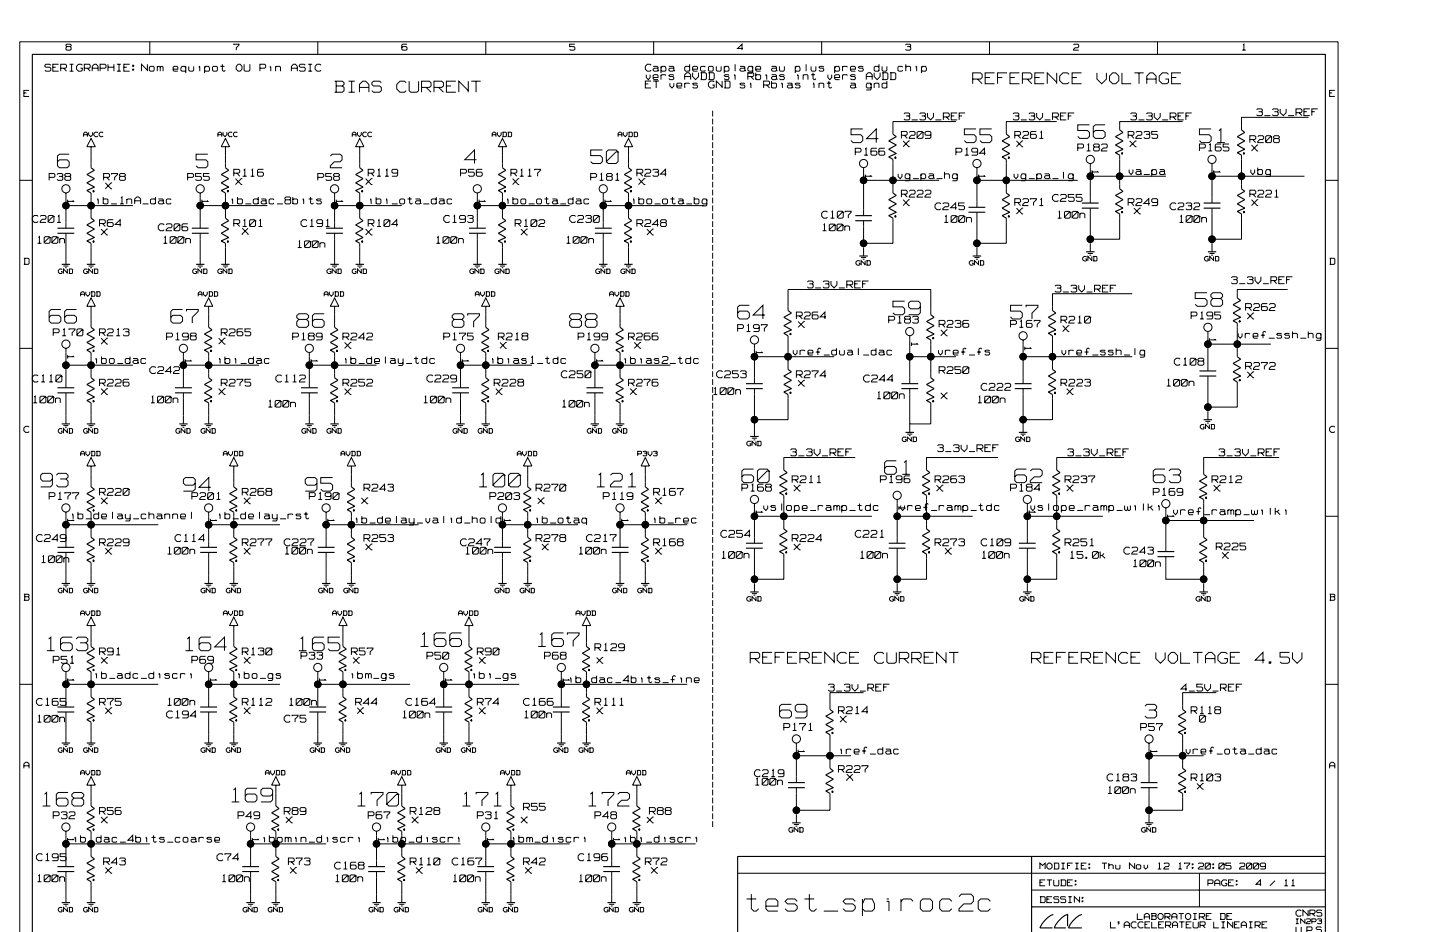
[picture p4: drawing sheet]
<svg xmlns="http://www.w3.org/2000/svg" width="432mm" height="279mm" viewBox="0 0 432 279" stroke-linecap="round" stroke-linejoin="round" font-family="sans-serif">
<g fill="none" stroke="#000" stroke-width=".34">
<path d="M335.7 38.9l1.1 .8-2.3 1.3 2.3 1.2-2.3 1.3 2.3 1.2-2.3 1.1 1.2 .7M372.3 38.9l1 .8-2.3 1.3 2.3 1.2-2.3 1.3 2.3 1.2-2.3 1.1 1.3 .7M27.3 50.3l1 .8-2.3 1.2 2.3 1.3-2.3 1.2 2.3 1.3-2.3 1 1.3 .8M67.6 50.3l1 .8-2.3 1.2 2.3 1.3-2.3 1.2 2.3 1.3-2.3 1 1.3 .8M107.9 50.3l1 .8-2.3 1.2 2.3 1.3-2.3 1.2 2.3 1.3-2.3 1 1.3 .8M150.7 50.3l1 .8-2.3 1.2 2.3 1.3-2.3 1.2 2.3 1.3-2.3 1 1.3 .8M188.5 50.3l.9 .8-2.2 1.2 2.2 1.3-2.2 1.2 2.2 1.3-2.2 1 1.3 .8M267.8 57.9l1 .7-2.3 1.3 2.3 1.2-2.3 1.3 2.3 1.2-2.3 1 1.3 .8M267.8 40.2l1 .8-2.3 1.2 2.3 1.3-2.3 1.2 2.3 1.3-2.3 1 1.3 .8M301.8 57.9l1 .7-2.3 1.3 2.3 1.2-2.3 1.3 2.3 1.2-2.3 1 1.3 .8M301.8 40.2l1 .8-2.3 1.2 2.3 1.3-2.3 1.2 2.3 1.3-2.3 1 1.3 .8M335.7 56.6l1.1 .8-2.3 1.2 2.3 1.3-2.3 1.2 2.3 1.3-2.3 1 1.2 .7"/>
<path d="M372.3 56.6l1 .8-2.3 1.2 2.3 1.3-2.3 1.2 2.3 1.3-2.3 1 1.3 .7M17.2 69.9h5.1M17.2 68.4h5.1M18.5 79.2h2.5M26 79.2h2.6M27.3 65.4l1 .8-2.3 1.2 2.3 1.3-2.3 1.2 2.3 1.3-2.3 1 1.3 .7M57.5 69.9h5.1M57.5 68.4h5.1M58.8 79.2h2.5M66.3 79.2h2.5M67.6 65.4l1 .8-2.3 1.2 2.3 1.3-2.3 1.2 2.3 1.3-2.3 1 1.3 .7M97.8 69.9h5"/>
<path d="M97.8 68.4h5M99.1 79.2h2.5M106.6 79.2h2.5M107.9 65.4l1 .8-2.3 1.2 2.3 1.3-2.3 1.2 2.3 1.3-2.3 1 1.3 .7M140.6 69.9h5.1M140.6 68.4h5.1M141.9 79.2h2.5M149.4 79.2h2.5M150.7 65.4l1 .8-2.3 1.2 2.3 1.3-2.3 1.2 2.3 1.3-2.3 1 1.3 .7M178.4 69.9h5M178.4 68.4h5M179.6 79.2h2.6"/>
<path d="M187.2 79.2h2.5M188.5 65.4l.9 .8-2.2 1.2 2.2 1.3-2.2 1.2 2.2 1.3-2.2 1 1.3 .7M256.5 66.2h5M256.5 64.6h5M257.7 76.8h2.5M290.4 63.6h5M290.4 62.1h5M291.7 76.8h2.5M324.4 62.4h5M324.4 60.9h5M325.7 75.5h2.5M360.9 62.4h5.1"/>
<path d="M360.9 60.9h5.1M362.2 75.5h2.5M27.3 98.1l1 .8-2.3 1.3 2.3 1.2-2.3 1.3 2.3 1.2-2.3 1 1.3 .8M62.6 98.1l1 .8-2.3 1.3 2.3 1.2-2.3 1.3 2.3 1.2-2.3 1 1.3 .8M100.3 98.1l1 .8-2.2 1.3 2.2 1.2-2.2 1.3 2.2 1.2-2.2 1 1.2 .8M145.7 98.1l.9 .8-2.2 1.3 2.2 1.2-2.2 1.3 2.2 1.2-2.2 1 1.3 .8M185.9 98.1l1 .8-2.2 1.3 2.2 1.2-2.2 1.3 2.2 1.2-2.2 1 1.2 .8M236.3 93.1l1 .8-2.3 1.2 2.3 1.3-2.3 1.2 2.3 1.3-2.3 1 1.3 .8M279.1 94.4l1 .7-2.3 1.3 2.3 1.2-2.3 1.3 2.3 1.3-2.3 1 1.3 .7M315.6 93.1l1 .8-2.2 1.2 2.2 1.3-2.2 1.2 2.2 1.3-2.2 1 1.2 .8M371 89.3l1 .8-2.3 1.3 2.3 1.2-2.3 1.3 2.3 1.2-2.3 1 1.3 .8M17.2 117.8h5.1"/>
<path d="M17.2 116.2h5.1M27.3 113.2l1 .8-2.3 1.3 2.3 1.2-2.3 1.3 2.3 1.2-2.3 1.1 1.3 .7M52.5 117.8h5M52.5 116.2h5M62.6 113.2l1 .8-2.3 1.3 2.3 1.2-2.3 1.3 2.3 1.2-2.3 1.1 1.3 .7M90.3 117.8h5M90.3 116.2h5M100.3 113.2l1 .8-2.2 1.3 2.2 1.2-2.2 1.3 2.2 1.2-2.2 1.1 1.2 .7M135.6 117.8h5M135.6 116.2h5M145.7 113.2l.9 .8-2.2 1.3 2.2 1.2-2.2 1.3 2.2 1.2-2.2 1.1 1.3 .7M175.9 117.8h5"/>
<path d="M175.9 116.2h5M185.9 113.2l1 .8-2.2 1.3 2.2 1.2-2.2 1.3 2.2 1.2-2.2 1.1 1.2 .7M223.7 116.5h5M223.7 115h5M236.3 110.7l1 .8-2.3 1.2 2.3 1.3-2.3 1.3 2.3 1.2-2.3 1 1.3 .8M270.3 116.5h5M270.3 115h5M279.1 113.2l1 .8-2.3 1.3 2.3 1.2-2.3 1.3 2.3 1.2-2.3 1.1 1.3 .7M304.3 116.5h5M304.3 115h5M315.6 110.7l1 .8-2.2 1.2 2.2 1.3-2.2 1.3 2.2 1.2-2.2 1 1.2 .8M359.7 112.7h5"/>
<path d="M359.7 111.2h5M371 106.9l1 .8-2.3 1.3 2.3 1.2-2.3 1.3 2.3 1.2-2.3 1 1.3 .8M18.5 127.1h2.5M26 127.1h2.6M53.8 127.1h2.5M61.3 127.1h2.5M91.5 127.1h2.5M99.1 127.1h2.5M136.8 127.1h2.6M144.4 127.1h2.5M177.1 127.1h2.5M184.7 127.1h2.5"/>
<path d="M225 130.9h2.5M271.5 129.6h2.6M305.5 129.6h2.6M360.9 125.8h2.5M27.3 146l1 .7-2.3 1.3 2.3 1.3-2.3 1.2 2.3 1.3-2.3 1 1.3 .7M70.1 146l1 .7-2.3 1.3 2.3 1.3-2.3 1.2 2.3 1.3-2.3 1 1.3 .7M105.4 146l1 .7-2.3 1.3 2.3 1.3-2.3 1.2 2.3 1.3-2.3 1 1.3 .7M158.2 146l1.1 .7-2.3 1.3 2.3 1.3-2.3 1.2 2.3 1.3-2.3 1 1.2 .7M193.5 146l1 .7-2.3 1.3 2.3 1.3-2.3 1.2 2.3 1.3-2.3 1 1.3 .7M235 158.6l1.1 .7-2.3 1.3 2.3 1.2-2.3 1.3 2.3 1.2-2.3 1.1 1.2 .7M235 140.9l1.1 .8-2.3 1.3 2.3 1.2-2.3 1.3 2.3 1.2-2.3 1 1.2 .8M277.8 158.6l1 .7-2.2 1.3 2.2 1.2-2.2 1.3 2.2 1.2-2.2 1.1 1.2 .7"/>
<path d="M277.8 140.9l1 .8-2.2 1.3 2.2 1.2-2.2 1.3 2.2 1.2-2.2 1 1.2 .8M316.9 158.6l1 .7-2.3 1.3 2.3 1.2-2.3 1.3 2.3 1.2-2.3 1.1 1.3 .7M316.9 140.9l1 .8-2.3 1.3 2.3 1.2-2.3 1.3 2.3 1.2-2.3 1 1.3 .8M360.9 142.2l1 .8-2.2 1.2 2.2 1.3-2.2 1.2 2.2 1.3-2.2 1 1.2 .7M17.2 165.6h5.1M17.2 164.1h5.1M18.5 174.9h2.5M26 174.9h2.6M27.3 161.1l1 .7-2.3 1.3 2.3 1.2-2.3 1.3 2.3 1.3-2.3 1 1.3 .8M60 165.6h5.1M60 164.1h5.1M61.3 174.9h2.5"/>
<path d="M68.8 174.9h2.6M70.1 161.1l1 .7-2.3 1.3 2.3 1.2-2.3 1.3 2.3 1.3-2.3 1 1.3 .8M95.3 165.6h5M95.3 164.1h5M96.6 174.9h2.5M104.1 174.9h2.5M105.4 161.1l1 .7-2.3 1.3 2.3 1.2-2.3 1.3 2.3 1.3-2.3 1 1.3 .8M148.2 165.6h5M148.2 164.1h5M149.4 174.9h2.5M157 174.9h2.5M158.2 161.1l1.1 .7-2.3 1.3 2.3 1.2-2.3 1.3 2.3 1.3-2.3 1 1.2 .8"/>
<path d="M183.4 165.6h5.1M183.4 164.1h5.1M184.7 174.9h2.5M192.2 174.9h2.5M193.5 161.1l1 .7-2.3 1.3 2.3 1.2-2.3 1.3 2.3 1.3-2.3 1 1.3 .8M223.7 164.3h5M223.7 162.9h5M225 177.5h2.5M266.5 164.3h5M266.5 162.9h5M267.8 177.5h2.5M305.5 164.3h5.1"/>
<path d="M305.5 162.9h5.1M306.8 177.5h2.5M347.1 166.9h5M347.1 165.4h5M359.7 177.5h2.5M360.9 161.1l1 .7-2.2 1.3 2.2 1.2-2.2 1.3 2.2 1.3-2.2 1 1.2 .8M27.3 193.8l1 .8-2.3 1.2 2.3 1.3-2.3 1.2 2.3 1.3-2.3 1 1.3 .8M70.1 193.8l1 .8-2.3 1.2 2.3 1.3-2.3 1.2 2.3 1.3-2.3 1 1.3 .8M102.8 193.8l1 .8-2.2 1.2 2.2 1.3-2.2 1.2 2.2 1.3-2.2 1 1.2 .8M140.6 193.8l1 .8-2.2 1.2 2.2 1.3-2.2 1.2 2.2 1.3-2.2 1 1.2 .8M175.9 193.8l1 .8-2.3 1.2 2.3 1.3-2.3 1.2 2.3 1.3-2.3 1 1.3 .8M17.2 213.4h5.1"/>
<path d="M17.2 212h5.1M27.3 208.9l1 .8-2.3 1.2 2.3 1.3-2.3 1.2 2.3 1.3-2.3 1 1.3 .8M60 213.4h5.1M60 212h5.1M70.1 208.9l1 .8-2.3 1.2 2.3 1.3-2.3 1.2 2.3 1.3-2.3 1 1.3 .8M92.8 213.4h5M92.8 212h5M102.8 208.9l1 .8-2.2 1.2 2.2 1.3-2.2 1.2 2.2 1.3-2.2 1 1.2 .8M130.6 213.4h5M130.6 212h5M140.6 208.9l1 .8-2.2 1.2 2.2 1.3-2.2 1.2 2.2 1.3-2.2 1 1.2 .8M165.8 213.4h5"/>
<path d="M165.8 212h5M175.9 208.9l1 .8-2.3 1.2 2.3 1.3-2.3 1.2 2.3 1.3-2.3 1 1.3 .8M248.9 212.7l1 .7-2.3 1.3 2.3 1.3-2.3 1.2 2.3 1.3-2.3 1 1.3 .8M354.6 212.7l1 .7-2.2 1.3 2.2 1.3-2.2 1.2 2.2 1.3-2.2 1 1.2 .8M18.5 222.8h2.5M26 222.8h2.6M61.3 222.8h2.5M68.8 222.8h2.6M94 222.8h2.6M101.6 222.8h2.5M131.8 222.8h2.5M139.4 222.8h2.5"/>
<path d="M167 222.8h2.6M174.6 222.8h2.5M236.3 236.1h5M236.3 234.6h5M248.9 230.3l1 .8-2.3 1.2 2.3 1.3-2.3 1.3 2.3 1.2-2.3 1 1.3 .8M342.1 236.1h5M342.1 234.6h5M354.6 230.3l1 .8-2.2 1.2 2.2 1.3-2.2 1.3 2.2 1.2-2.2 1 1.2 .8M17.2 259.8h5.1M27.3 256.8l1 .7-2.3 1.3 2.3 1.3-2.3 1.2 2.3 1.3-2.3 1 1.3 .7M27.3 241.6l1 .8-2.3 1.3 2.3 1.2-2.3 1.3 2.3 1.2-2.3 1.1 1.3 .7M72.6 259.8h5.1"/>
<path d="M82.7 256.8l1 .7-2.3 1.3 2.3 1.3-2.3 1.2 2.3 1.3-2.3 1 1.3 .7M82.7 241.6l1 .8-2.3 1.3 2.3 1.2-2.3 1.3 2.3 1.2-2.3 1.1 1.3 .7M110.4 259.8h5M120.5 256.8l1 .7-2.3 1.3 2.3 1.3-2.3 1.2 2.3 1.3-2.3 1 1.3 .7M120.5 241.6l1 .8-2.3 1.3 2.3 1.2-2.3 1.3 2.3 1.2-2.3 1.1 1.3 .7M143.1 259.8h5.1M153.2 256.8l1 .7-2.3 1.3 2.3 1.3-2.3 1.2 2.3 1.3-2.3 1 1.3 .7M153.2 241.6l1 .8-2.3 1.3 2.3 1.2-2.3 1.3 2.3 1.2-2.3 1.1 1.3 .7M180.9 259.8h5M191 256.8l1 .7-2.3 1.3 2.3 1.3-2.3 1.2 2.3 1.3-2.3 1 1.3 .7M191 241.6l1 .8-2.3 1.3 2.3 1.2-2.3 1.3 2.3 1.2-2.3 1.1 1.3 .7M237.5 246.7h2.6"/>
<path d="M309.3 256.8v22.6M343.3 246.7h2.5M397.4 256.8h-176.2v22.6M9.7 279.4v-263.1h387.7v263.1M17.2 261.3h5.1M18.5 270.6h2.5M26 270.6h2.6M72.6 261.3h5.1M73.9 270.6h2.5M81.4 270.6h2.5M110.4 261.3h5M111.7 270.6h2.5"/>
<path d="M119.2 270.6h2.5M143.1 261.3h5.1M144.4 270.6h2.5M151.9 270.6h2.6M180.9 261.3h5M182.2 270.6h2.5M189.7 270.6h2.5M309.3 271.9h88.1M315.8 274.2a7 7 0 0 0-4 4h3.8M320.1 277.7v-3.5a7 7 0 0 0-4 4h3.5M324.4 274.2a7 7 0 0 0-4 4h4"/>
</g>
<g fill="none" stroke="#000" stroke-width=".3">
<path d="M15.2 19.6l-.3-.3h-1.1l-.3 .6 .3 .3h1.1l.3 .2v.6l-.3 .3h-1.1l-.3-.3M17.6 19.3h-1.8v2h1.8M20 14h1.1l.2 .8-.2 .2h-1.1l-.2-.2zM20 14l-.2-.3 .2-.4h1.1l.2 .2-.2 .5M20.9 19.3h1.1M21.5 19.3v2M24.7 19.6l-.3-.3h-.9l-.6 .6v.8l.6 .6h.9l.3-.3v-.6h-.6M32.4 19.3v2M34.2 19.3v2M35.1 19.3h1.1M35.7 19.3v2M38.9 19.3h-1.8v2h1.8"/>
<path d="M39.8 19.6h.3v.3h-.3zM44.2 19.3v2M44.9 12.5v3.8M47.2 19.9v1.4M55.7 19.9v2M56.6 19.9v1.1l.3 .3h.9l.3-.3v-1.1M59.6 19.9h.3M61.3 19.9v2M66.1 19.9h1.2M66.7 19.3v1.7l.3 .3h.3l.3-.3M70.1 13.5v-.2h1.6v.2l-.8 .8v.7M71.4 19.3h.6l.6 .6v.8l-.6 .6h-.6l-.6-.6v-.8z"/>
<path d="M73.2 19.3v1.7l.3 .3h1.1l.3-.3v-1.7M80.9 19.9h.3M82.6 19.9v1.4M91.5 19.6l-.3-.3h-1.2l-.3 .3v.3l.3 .3h1.2l.3 .2v.6l-.3 .3h-1.2l-.3-.3M92.4 19.3h1.2M93 19.3v2M95.3 12.5v3.8M96.3 19.6l-.4-.3h-.8l-.6 .6v.8l.6 .6h.8l.4-.3M122 13.3h-1.3l-.2 .2v1.3l.2 .2h1.1l.2-.2-.2-.8h-1.1l-.2 .3M145.7 12.5v3.8M172.4 13.3h-1.6v.7h1.3l.3 .3v.5l-.3 .2h-1l-.3-.2M195.2 19.6l-.3-.3h-.8l-.6 .6v.8l.6 .6h.8l.3-.3"/>
<path d="M195.8 19.9h1.3l.2 .3v.8l-.2 .3h-.9l-.4-.3 .4-.6h1.1M196 12.5v3.8M198.2 19.9v2M200.6 19.9h1.2l.3 .3v.8l-.3 .3h-.9l-.3-.3 .3-.6h1.2M206.8 19.3v2M214.8 19.9v1.1l.3 .3h.9l.2-.3v-1.1M217.2 19.9v2M220.4 19.3v2M221.9 19.9h1.2l.3 .3v.8l-.3 .3h-.9l-.3-.3 .3-.6h1.2M222.8 14.5h-1.6l1.3-1.2v1.7M225.7 19.9v1.7l-.2 .3h-1.3M231.4 19.9h1.2l.2 .3v.8l-.2 .3h-1l-.2-.3 .2-.6h1.2"/>
<path d="M233.7 19.9v1.1l.3 .3h.9l.3-.3v-1.1M238.5 19.9v2M241.7 19.3v2M243.2 19.9v1.1l.3 .3h.9l.2-.3v-1.1M246.4 12.5v3.8M250.3 19.9v2M252.6 19.9v1.4M263.6 19.3v2M264.5 19.9v1.1l.3 .3h.9l.2-.3v-1.1M271.5 13.5l.3-.2h1l.3 .2-.3 .5h-.8M271.6 19.3v2M272.8 14l.3 .3v.5l-.3 .2h-1l-.3-.2"/>
<path d="M274.6 19.9h.3M276.3 19.9v2M296.7 12.5v3.8M321.9 13.5l.3-.2h1l.3 .2v.5l-.3 .3h-.8l-.5 .7h1.6M347.1 12.5v3.8M372.5 15h1M372.7 13.5l.3-.2v1.7M7.2 27.9h.7M8.7 27.1h-1.5v1.8h1.5M15.8 20.2h.9M18.2 20.4h1.4l.3-.2v-.6l-.3-.3h-1.4v2M19.1 20.4l.8 .9"/>
<path d="M20.9 21.3h1.1M25.3 20.4h1.5l.3-.2v-.6l-.3-.3h-1.5v2M26.2 20.4l.9 .9M26.6 39.6v.8l.6 .6 .6-.6v-.8M27.6 21.3v-1.4l.7-.6h.6l.5 .6v1.4M27.6 20.4h1.8M29.3 39.8l-.7-.2-.4 .4v.6l.4 .4 .7-.2M30 20.4h1.5l.3-.2v-.6l-.3-.3h-1.5v2M30.9 39.8l-.8-.2-.4 .4v.6l.4 .4 .8-.2M32.4 20.2h1.8M35.1 21.3h1.1M37.1 20.2h.9"/>
<path d="M39.8 20.7h.3v.3h-.3zM44.2 21l-1.8-1.7v2M44.8 20.2l.3-.3h.9l.2 .3v.8l-.2 .3h-.9l-.3-.3zM47.2 20.2l.3-.3 .5 .3v1.1M48 20.2l.3-.3 .6 .3v1.1M51.9 20.7h1.4v-.5l-.2-.3h-.9l-.3 .3v.8l.3 .3h1.1M55.7 20.4l-.2-.5h-.9l-.4 .5v.6l.4 .3h.9l.2-.3M59.6 20.2h.3v1.1M61.3 20.4l.3-.5h1l.2 .5v.6l-.2 .3h-1l-.3-.3M63.7 20.2l.3-.3h.9l.3 .3v.8l-.3 .3h-.9l-.3-.3zM66.9 39.6v.8l.6 .6 .5-.6v-.8M69.6 39.8l-.2-.2h-.6l-.3 .4v.6l.3 .4h.6l.2-.2"/>
<path d="M71.2 39.8l-.8-.2-.4 .4v.6l.4 .4 .8-.2M77.9 20.4h1.5l.3-.2v-.6l-.3-.3h-1.5v2M80.9 20.2h.3v1.1M82.6 20.2l.4-.3h.9l.2 .3v1.1M87.4 21.3v-1.4l.6-.6h.6l.6 .6v1.4M87.4 20.4h1.8M92.4 21.3h1.2M100.3 24.3h2.4l.5 .5v.5l-.5 .5M100.8 25.8h1.9l.5 .4v1l-.5 .4h-2.4M100.8 24.3v3.3M104.5 27.6h1.9M104.5 24.3h1.9"/>
<path d="M105.5 24.3v3.3M107.2 39.6v.8l.6 .6 .5-.6v-.8M107.8 27.6v-2.3l1-1h.8l1 1v2.3M107.8 26.2h2.8M109.9 39.8l-.8-.2-.3 .4v.6l.3 .4 .8-.2M111.5 39.8l-.8-.2-.4 .4v.6l.4 .4 .8-.2M114.3 24.8l-.5-.5h-1.8l-.5 .5v.5l.5 .5h1.8l.5 .4v1l-.5 .4h-1.8l-.5-.4M121.8 24.8l-.5-.5h-1.4l-.9 1v1.4l.9 .9h1.4l.5-.4M122.7 24.3v2.9l.4 .4h1.9l.5-.4v-2.9M126.4 26.2h2.3l.5-.4v-1l-.5-.5h-2.3v3.3M127.8 26.2l1.4 1.4M130.1 26.2h2.4l.5-.4v-1l-.5-.5h-2.4v3.3"/>
<path d="M131.5 26.2l1.5 1.4M133.9 25.8h1.4M136.7 24.3h-2.8v3.3h2.8M140.4 27.2l-2.8-2.9v3.3M140.4 24.3v3.3M141.3 24.3h2.8M142.7 24.3v3.3M149.1 39.6v.8l.6 .6 .6-.6v-.8M150.7 39.6h.9l.2 .2v1l-.2 .2h-.9M150.9 39.6v1.4M152.2 39.6h1l.2 .2v1l-.2 .2h-1M152.4 39.6v1.4"/>
<path d="M186.9 39.6v.8l.6 .6 .5-.6v-.8M188.5 39.6h.9l.2 .2v1l-.2 .2h-.9M188.6 39.6v1.4M190 39.6h1l.2 .2v1l-.2 .2h-1M190.2 39.6v1.4M193.5 25.1h.9M193.8 22.4v.8l.6 .7 .5-.7v-.8M195.2 24.3h-1.7v2.1h1.7M195.8 23.2h1.5v-.6l-.2-.2h-.9l-.4 .2v.9l.4 .4h1.1M195.8 24.3h1.8M196.8 24.3v2.1M197.3 21l.3 .3"/>
<path d="M198.2 20.4l.3-.5h.9l.3 .5v.6l-.3 .3h-.9l-.3-.3M198.2 22.6l.3-.2h.9l.3 .2M198.2 22.4v1.5M200.9 24.9v.9l.6 .6 .6-.6v-.9M202.1 22.6l-.3-.2h-.9l-.3 .2 .3 .3h.9l.3 .3-.3 .7h-.9l-.3-.4M202.1 21l.3 .3M202.9 25.8h1.5v-.7l-.2-.2h-1l-.3 .2v1l.3 .3h1.2M205.3 23.9v-1.5l.6-.6h.6l.6 .6v1.5M205.3 25.1l.3-.2h.9l.3 .2M205.3 22.9h1.8M205.3 24.9v1.5M206.8 20.2l-.3-.3h-.9l-.3 .3v.8l.3 .3h.9l.3-.3"/>
<path d="M207.7 20.7h1.5v-.5l-.3-.3h-.9l-.3 .3v.8l.3 .3h1.2M207.7 21.8v1.1l.9 1 .9-1v-1.1M209.2 25.1l-.3-.2h-.9l-.3 .2 .3 .4h.9l.3 .3-.3 .6h-.9l-.3-.3M210.1 21.8h1.4l.3 .3v1.4l-.3 .4h-1.4M210.4 21.8v2.1M211.5 20.2l-.2-.3h-.9l-.3 .3v.8l.3 .3h.9l.2-.3M212.4 20.2l.3-.3h.9l.3 .3v.8l-.3 .3h-.9l-.3-.3zM212.4 21.8h1.5l.3 .3v1.4l-.3 .4h-1.5M212.7 21.8v2.1M213.7 33.2v1.7M213.7 35.6v1.7M213.7 37.9v1.8"/>
<path d="M214.2 24.6l-.3-.3h-.9l-.6 .6v.9l.6 .6h.9l.3-.3v-.6h-.6M216.5 26.1l-1.7-1.8v2.1M216.5 24.3v2.1M217.2 20.4l.3-.5h.9l.2 .5v.6l-.2 .3h-.9l-.3-.3M217.2 24.3h1.4l.3 .3v1.5l-.3 .3h-1.4M217.5 24.3v2.1M218.6 22.6l-.2-.2h-.9l-.3 .2 .3 .3h.9l.2 .3-.2 .7h-.9l-.3-.4M220.1 22.6h.3v1.3M220.1 22.4h.3M223.4 25.1l-.3-.2h-.9l-.3 .2 .3 .4h.9l.3 .3-.3 .6h-.9l-.3-.3M223.4 21l.2 .3M224.2 22.9h1.5l.3-.3v-.5l-.3-.3h-1.5v2.1"/>
<path d="M224.9 25.1h.3v1.3M224.9 24.9h.3M225.2 22.9l.8 1M225.7 20.4l-.2-.5h-.9l-.4 .5v.6l.4 .3h.9l.2-.3M226.6 20.7h1.5v-.5l-.3-.3h-.9l-.3 .3v.8l.3 .3h1.2M226.6 22.6l.3-.2h.9l.3 .2v.9l-.3 .4h-.9l-.3-.4M226.6 21.8v2.1M229 25.5h1.5l.3-.4v-.5l-.3-.3h-1.5v2.1M229.6 22.6h.3v1.3M229.6 22.4h.3M229.9 25.5l.9 .9M231.4 22.4h1.2l.2 .2v.9l-.2 .4h-1l-.2-.4 .2-.6h1.2"/>
<path d="M231.4 25.1l.2-.2h1l.2 .2v1l-.2 .3h-1l-.2-.3M231.4 24.3v2.1M232.8 21l.3 .3M232.8 23.5l.3 .4M234.3 25.1h.3v1.3M234.3 24.9h.3M235.2 22.6l-.3-.2h-.9l-.3 .2 .3 .3h.9l.3 .3-.3 .7h-.9l-.3-.4M236.1 24.9h1.2l.2 .2v1l-.2 .3h-.9l-.3-.3 .3-.6h1.1M237.5 26.1l.4 .3M238.5 20.4l.3-.5h.8l.3 .5v.6l-.3 .3h-.8l-.3-.3M239.1 22.6h.3v1.3M239.1 22.4h.3"/>
<path d="M239.9 25.1l-.3-.2h-.8l-.3 .2 .3 .4h.8l.3 .3-.3 .6h-.8l-.3-.3M240.8 22.6l.3-.2h.9l.3 .2v1.3M240.8 22.4v1.5M243.2 22.4h1.2M243.8 21.8v1.7l.3 .4h.3l.2-.4M243.8 25.1h.3v1.3M243.8 24.9h.3M245.6 25.1l.3-.2h.9l.2 .2v1.3M245.6 24.9v1.5M247 20.2l-.2-.3h-.9l-.3 .3 .3 .2h.9l.2 .3-.2 .6h-.9l-.3-.3M247.9 24.9h1.2M248.2 22.4v.8l.6 .7 .6-.7v-.8"/>
<path d="M248.5 24.3v1.8l.3 .3 .6-.3M250.3 20.4l.3-.5h.9l.3 .5v.6l-.3 .3h-.9l-.3-.3M250.3 23.2h1.5v-.6l-.3-.2h-.9l-.3 .2v.9l.3 .4h1.2M252.6 20.2l.3-.3h1l.2 .3M252.6 22.6l.3-.2h1l.2 .2M252.6 22.4v1.5M255 20.7h1.5v-.5l-.3-.3h-.9l-.3 .3v.8l.3 .3h1.2M255 24.9h1.2l.3 .2v1l-.3 .3h-.9l-.3-.3 .3-.6h1.2M256.5 22.6l-.3-.2h-.9l-.3 .2 .3 .3h.9l.3 .3-.3 .7h-.9l-.3-.4M256.5 26.1l.3 .3M258.7 38.7h-3.5v1.7h2.9l.6 .6v1.1l-.6 .7h-2.3l-.6-.7M258.9 20.2l-.3-.3h-.9l-.3 .3 .3 .2h.9l.3 .3-.3 .6h-.9l-.3-.3"/>
<path d="M259.8 23.9v-1.5l.5-.6h.7l.5 .6v1.5M259.8 22.9h1.7M261.2 24.9v1.8l-.2 .3h-1.2M261.2 25.5l-.2-.6h-.9l-.3 .6v.6l.3 .3h.9l.2-.3M262.1 21.8v1.1l.9 1 .9-1v-1.1M262.1 25.1l.3-.2h1l.2 .2v1.3M262.1 24.9v1.5M263.6 20.2l-.2-.3h-1l-.3 .3v.8l.3 .3h1l.2-.3M264.5 21.8h1.4l.3 .3v1.4l-.3 .4h-1.4M264.8 21.8v2.1M265.9 25.1l-.2-.2h-.9l-.3 .2v1l.3 .3h.9l.2-.3M265.9 24.3v2.1"/>
<path d="M266.9 21.8h1.4l.3 .3v1.4l-.3 .4h-1.4M267.2 21.8v2.1M270.7 20.2l-.3-.3h-.9l-.3 .3v.8l.3 .3h.9l.3-.3M271.1 34.2l.3-.3h1.1l.3 .3v.3l-.3 .3h-.8M271.6 20.2l.3-.3h.9l.2 .3v1.1M272.5 34.8l.3 .3v.5l-.3 .3h-1.1l-.3-.3M272.7 39.7l.3-.3h1.1l.3 .3v.6l-.3 .3h-.8l-.6 .6v.3h1.7M273.4 35.9h1.8M274.6 20.2h.3v1.1M275 39.7l.3-.3h1.2l.3 .3h-.3l-1.5 1.5zM275.8 34.2l.3-.3h1.1l.3 .3v.3l-.3 .3h-.8M276.3 20.4l.3-.5h.9l.3 .5v.6l-.3 .3h-.9l-.3-.3"/>
<path d="M276.8 39.7v1.5l-.3 .3h-1.2l-.3-.3M277.2 34.8l.3 .3v.5l-.3 .3h-1.1l-.3-.3M278.1 33.9v1.2l1 .8 .8-.8v-1.2M280.5 35.9h1.8M282.9 35.1h1.5l.2-.3v-.6l-.2-.3h-1.5v2M283.8 35.1l.8 .8M285.2 34.8h.9M286.6 36.4h-18.8v3.8M287 33.9h-1.8v2h1.8M287.6 34.8h.9M289.4 33.9h-1.8v2M291.7 23.7h2.3l.5-.5v-.9l-.5-.5h-2.3v3.3"/>
<path d="M292.7 38.7h-3.5v1.7h2.9l.6 .6v1.1l-.6 .7h-2.3l-.6-.7M293.1 23.7l1.4 1.4M295.4 23.2h1.4M297.4 38.7h-3.6v1.7h3l.6 .6v1.1l-.6 .7h-2.3l-.7-.7M298.2 21.8h-2.8v3.3h2.8M299.1 23.2h1.5M302 21.8h-2.9v3.3M302.9 23.2h1.4M303.8 34.2l.3-.3h1.1l.3 .3v.3l-.3 .3h-.8M305.2 34.8l.3 .3v.5l-.3 .3h-1.1l-.3-.3M305.7 21.8h-2.8v3.3h2.8M306.2 35.9h1.7"/>
<path d="M306.6 23.7h2.3l.5-.5v-.9l-.5-.5h-2.3v3.3M306.7 39.7l.3-.3h1.1l.3 .3v.6l-.3 .3h-.8l-.6 .6v.3h1.7M308 23.7l1.4 1.4M308.5 34.2l.3-.3h1.2l.3 .3v.3l-.3 .3h-.9M310 34.8l.3 .3v.5l-.3 .3h-1.2l-.3-.3M310.3 23.2h1.4M310.8 39.4h-1.5l-.3 .3v1.5l.3 .3h1.2l.3-.3v-.6l-.3-.3h-1.2l-.3 .3M310.9 33.9v1.2l.9 .8 .8-.8v-1.2M312 39.7l.3-.3v2.1M313.1 21.8h-2.8v3.3h2.8M313.2 35.9h1.8M315.6 35.1h1.5l.3-.3v-.6l-.3-.3h-1.5v2"/>
<path d="M316.5 35.1l.9 .8M316.9 24.7l-2.9-2.9v3.3M316.9 21.8v3.3M316.9 36.4h-15.1v3.8M318 34.8h.9M319.7 33.9h-1.7v2h1.7M320.3 34.8h.9M320.6 22.3l-.5-.5h-1.4l-.9 1v1.4l.9 .9h1.4l.5-.4M321.5 23.2h1.4M322.1 33.9h-1.8v2M324.3 21.8h-2.8v3.3h2.8M326.7 37.4h-3.5v1.7h2.9l.6 .6v1.2l-.6 .6h-2.3l-.6-.6"/>
<path d="M328.9 21.8v1.9l1.5 1.4 1.4-1.4v-1.9M331.4 37.4h-2.9l-.7 .6v2.9l.7 .6h2.3l.6-.6v-1.2l-.6-.6h-2.3l-.7 .6M333.6 21.8h1l.9 1v1.4l-.9 .9h-1l-.9-.9v-1.4zM336.4 21.8v3.3h2.8M339 34.2l.3-.3h1.2l.3 .3v.3l-.3 .3h-.9M340.1 21.8h2.8M340.5 34.8l.3 .3v.5l-.3 .3h-1.2l-.3-.3M340.6 39.7l.4-.3h1.1l.3 .3v.6l-.3 .3h-.9l-.6 .6v.3h1.8M341.4 35.9h1.8M341.5 21.8v3.3M343 39.7l.3-.3h1.2l.3 .3-.3 .6h-.9M343.7 34.2l.3-.3h1.2l.3 .3v.3l-.3 .3h-.9"/>
<path d="M343.9 25.1v-2.3l.9-1h.9l1 1v2.3M343.9 23.7h2.8M345.2 34.8l.3 .3v.5l-.3 .3h-1.2l-.3-.3M346.1 33.9v1.2l.9 .8 .9-.8v-1.2M347.1 39.4h-1.7v.9h1.4l.3 .3v.6l-.3 .3h-1.1l-.3-.3M348.5 35.9h1.8M350.4 22.3l-.5-.5h-1.4l-.9 1v1.4l.9 .9h1.4l.5-.4v-1h-.9M350.9 35.1h1.4l.3-.3v-.6l-.3-.3h-1.4v2M351.3 23.2h1.4M351.7 35.1l.9 .8M353.2 34.8h.9M354.1 21.8h-2.8v3.3h2.8"/>
<path d="M354.6 36.4h-18.9v2.5M355 33.9h-1.8v2h1.8M355.6 34.8h.9M357.3 33.9h-1.7v2M363.2 38.7h-3.5v1.7h2.9l.6 .6v1.1l-.6 .7h-2.3l-.6-.7M365.5 39.2l.6-.5v4.1M376.8 32.9l.3-.3h1.1l.3 .3-.3 .6h-.8M378.2 33.5l.3 .3v.6l-.3 .3h-1.1l-.3-.3M379.1 34.7h1.8M381.5 32.9l.3-.3h1.2l.3 .3-.3 .6h-.9M383 33.5l.3 .3v.6l-.3 .3h-1.2l-.3-.3M383.9 32.6v1.2l.9 .9 .9-.9v-1.2"/>
<path d="M386.2 34.7h1.8M388.6 33.8h1.5l.3-.3v-.6l-.3-.3h-1.5v2.1M389.6 33.8l.8 .9M391 33.5h.9M392.4 35.2h-20.1v3.7M392.8 32.6h-1.8v2.1h1.8M393.4 33.5h.9M395.1 32.6h-1.7v2.1M398.7 27.9h.8M400.3 27.1h-1.6v1.8h1.6M5.9 54.1h3.8M14.7 53.2h1.5l.3-.3v-.6l-.3-.3h-1.5v2.1"/>
<path d="M17.1 52.3l.3-.3h1.1l.3 .3-.3 .6h-.8M18.5 52.9l.3 .3v.6l-.3 .3h-1.1l-.3-.3M19.4 53.2l.4-.3h1.1l.3 .3v.6l-.3 .3h-1.1l-.4-.3zM19.8 52.9l-.4-.3 .4-.6h1.1l.3 .3-.3 .6M19.8 57.9v10.5M20.3 59.9v1M20.7 46.2h-2.9l-.6 .6v2.9l.6 .6h2.4l.5-.6v-1.2l-.5-.6h-2.4l-.6 .6M25.1 41v-1l.3-.4h.5l.3 .4v1M25.1 40.4h1.1M27.3 44v6.3M27.3 57.9v7.5M27.3 41.5l1.3 2.5h-2.6z"/>
<path d="M27.8 57.4h.5M27.9 57.6l.2-.2 .1 .2M27.9 57l.2 .4M28.2 57l-.1 .2M29.2 59.9h.3v1.2M29.2 59.6h.3M30.9 59.9l.3-.3h.9l.3 .3v.9l-.3 .3h-.9l-.3-.3M30.9 59.1v2M31.1 53.2h1.5l.3-.3v-.6l-.3-.3h-1.5v2.1M31.6 54.8l1.7 1.8h.3M32 53.2l.9 .9M33.4 52.3v-.3h1.8v.3l-.8 .9v.9"/>
<path d="M33.6 54.8h-.3l-1.7 1.8M35.8 53.2l.3-.3h1.2l.3 .3v.6l-.3 .3h-1.2l-.3-.3zM36.1 52.9l-.3-.3 .3-.6h1.2l.3 .3-.3 .6M36.3 59.4l.3-.3v2M38 59.9l.4-.3h.8l.3 .3v1.2M38 59.6v1.5M46.6 59.9l-.2-.3h-1l-.3 .3v.9l.3 .3h1l.2-.3M46.6 59.1v2M47.5 59.6h1.2l.3 .3v.9l-.3 .3h-.9l-.3-.3 .3-.6h1.2M51.3 59.9l-.2-.3h-.9l-.3 .3v.9l.3 .3h.9l.2-.3M56.3 53.2h1.4l.3-.3v-.6l-.3-.3h-1.4v2.1M60 57.9v10.5"/>
<path d="M60.4 52h-1.8v.9h1.5l.3 .3v.6l-.3 .3h-1.2l-.3-.3M60.5 59.9v1M62.3 46.2h-3.5v1.7h2.9l.6 .6v1.2l-.6 .6h-2.3l-.6-.6M62.8 52h-1.8v.9h1.4l.4 .3v.6l-.4 .3h-1.1l-.3-.3M65.3 41v-1l.4-.4h.4l.4 .4v1M65.3 40.4h1.2M67.6 41.5l1.2 2.5h-2.5zM67.6 44v6.3M67.6 57.9v7.5M68 57.4h.6M68.2 57.6l.2-.2 .1 .2M68.2 57l.2 .4"/>
<path d="M68.5 57l-.1 .2M69.5 59.9h.3v1.2M69.5 59.6h.3M70.1 51.9h1.5l.3-.3v-.5l-.3-.3h-1.5v2M70.6 53.6l1.7 1.7h.3M71 51.9l.9 .9M71.2 59.9l.3-.3h.9l.3 .3v.9l-.3 .3h-.9l-.3-.3M71.2 59.1v2M72.6 53.6h-.3l-1.7 1.7M72.8 52.8h1.2M73.1 51.1l.3-.3v2M75.1 52.8h1.2"/>
<path d="M75.4 51.1l.3-.3v2M77.4 59.9l-.2-.3h-1l-.3 .3v.9l.3 .3h1l.2-.3M77.4 59.1v2M78.3 59.6h1.2l.3 .3v.9l-.3 .3h-.9l-.3-.3 .3-.6h1.2M79 50.8h-1.5l-.3 .3v1.4l.3 .3h1.2l.3-.3v-.6l-.3-.3h-1.2l-.3 .3M82.1 59.9l-.2-.3h-.9l-.3 .3v.9l.3 .3h.9l.2-.3M85.7 59.9h1.2l.3 .3v.6l-.3 .3h-1.2l-.3-.3v-.6zM85.7 59.9l-.3-.3 .3-.5h1.2l.3 .3-.3 .5M87.8 59.9l.3-.3h.9l.2 .3v.9l-.2 .3h-.9l-.3-.3M87.8 59.1v2M90.8 59.9h.3v1.2M90.8 59.6h.3"/>
<path d="M92.5 59.6h1.2M93.1 59.1v1.7l.3 .3 .6-.3M95.3 53.2h1.4l.4-.3v-.6l-.4-.3h-1.4v2.1M96.4 59.9l-.3-.3h-.9l-.3 .3 .3 .3h.9l.3 .3-.3 .6h-.9l-.3-.3M99.1 46.8l.6-.6h2.3l.6 .6v1.1l-.6 .6h-1.8l-1.1 1.2v.6h3.5M99.4 52h-1.7v.9h1.4l.3 .3v.6l-.3 .3h-1.1l-.3-.3M100.3 52.9h1.2l.3 .3v.6l-.3 .3h-1.2l-.3-.3v-.6zM100.3 52.9l-.3-.3 .3-.6h1.2l.3 .3-.3 .6M100.3 57.9v10.5M100.8 59.9v1M105.6 41v-1l.4-.4h.4l.4 .4v1M105.6 40.4h1.2"/>
<path d="M107.9 44v6.3M107.9 57.9v7.5M107.9 41.5l1.2 2.5h-2.5zM108.3 57.4h.6M108.4 57.6l.2-.2 .2 .2M108.4 57l.2 .4M108.8 57l-.2 .2M109.6 53.6l1.7 1.7h.4M110.4 51.9h1.4l.3-.3v-.5l-.3-.3h-1.4v2M111 59.9h.3v1.2M111 59.6h.3M111.3 51.9l.8 .9"/>
<path d="M111.7 53.6h-.4l-1.7 1.7M112.8 59.9l.3-.3h.9l.2 .3v.9l-.2 .3h-.9l-.3-.3M112.8 59.1v2M113.1 52.8h1.1M113.4 51.1l.3-.3v2M115.4 52.8h1.2M115.7 51.1l.3-.3v2M115.7 59.9h.3v1.2M115.7 59.6h.3M119.3 51.6l-.3 .3h-1.2l-.3-.3v-.5l.3-.3h1.2l.3 .3v1.4l-.3 .3h-1.5M119.8 59.9l.4-.3h.9l.2 .3v.9l-.2 .3h-.9l-.4-.3zM122.2 59.6h1.2"/>
<path d="M122.9 59.1v1.7l.2 .3 .6-.3M124.6 59.6h1.2l.3 .3v.9l-.3 .3h-.9l-.3-.3 .3-.6h1.2M130.8 59.9l-.2-.3h-1l-.3 .3v.9l.3 .3h1l.2-.3M130.8 59.1v2M131.7 59.6h1.2l.3 .3v.9l-.3 .3h-.9l-.3-.3 .3-.6h1.2M135.5 59.9l-.2-.3h-.9l-.3 .3v.9l.3 .3h.9l.2-.3M138.1 51.9h1.5l.3-.3v-.5l-.3-.3h-1.5v2M142.2 50.8h-1.7v.8h1.4l.3 .3v.6l-.3 .3h-1.1l-.3-.3M142.9 47.9h-3.5l2.9-2.9v4M143.1 57.9v3.7h27.7M143.6 59.9v1M144.6 50.8h-1.5l-.3 .3v1.4l.3 .3h1.2l.3-.3v-.6l-.3-.3h-1.2l-.3 .3"/>
<path d="M147.6 41v-1l.4-.4h.4l.3 .4v1M147.6 40.4h1.1M150.7 41.5l1.2 2.5h-2.5zM150.7 44v6.3M150.7 57.9v7.5M151.1 57.4h.6M151.3 57.6l.1-.2 .2 .2M151.3 57l.1 .4M151.6 57l-.2 .2M152.1 59.9h.3v1.2M152.1 59.6h.3M153.2 51.9h1.4l.4-.3v-.5l-.4-.3h-1.4v2"/>
<path d="M153.7 53.6l1.7 1.7h.3M153.8 59.9l.3-.3h.9l.3 .3v.9l-.3 .3h-.9l-.3-.3M153.8 59.1v2M154.1 51.9l.9 .9M155.7 53.6h-.3l-1.7 1.7M155.9 52.8h1.1M156.2 51.1l.3-.3v2M156.2 59.9l.3-.3h.9l.2 .3v.9l-.2 .3h-.9l-.3-.3zM158.2 52.8h1.2M158.5 51.1l.3-.3v2M160.3 51.1v-.3h1.8v.3l-.9 .8v.9M160.9 59.9l.3-.3h.9l.2 .3v.9l-.2 .3h-.9l-.3-.3z"/>
<path d="M163.3 59.6h1.2M163.9 59.1v1.7l.3 .3 .5-.3M165.7 59.6h1.1l.3 .3v.9l-.3 .3h-.9l-.2-.3 .2-.6h1.2M171.8 59.9l-.2-.3h-.9l-.3 .3v.9l.3 .3h.9l.2-.3M171.8 59.1v2M172.7 59.6h1.2l.3 .3v.9l-.3 .3h-.8l-.4-.3 .4-.6h1.1M176.6 59.9l-.3-.3h-.9l-.3 .3v.9l.3 .3h.9l.3-.3M177.1 53.2h1.5l.3-.3v-.6l-.3-.3h-1.5v2.1M179.8 54.1h1.1M180.1 52.3l.3-.3v2.1M180.6 45h-3.5v1.7h2.9l.6 .6v1.1l-.6 .6h-2.3l-.6-.6M180.9 57.9v3.7h30.2"/>
<path d="M181.4 59.9v1M181.8 45.5l.6-.5h2.3l.6 .5h-.6l-2.9 2.9zM182.2 52.9h1.1l.3 .3v.6l-.3 .3h-1.1l-.3-.3v-.6zM182.2 52.9l-.3-.3 .3-.6h1.1l.3 .3-.3 .6M184.5 54.1h1.2M184.8 52.3l.3-.3v2.1M185.3 41v-1l.4-.4h.4l.4 .4v1M185.3 45.5v2.9l-.6 .6h-2.3l-.6-.6M185.3 40.4h1.2M188.5 41.5l1.2 2.5h-2.5zM188.5 44v6.3M188.5 57.9v7.5"/>
<path d="M188.9 57.4h.5M189 57.6l.2-.2 .2 .2M189 57l.2 .4M189.4 57l-.2 .2M189.8 59.9h.3v1.2M189.8 59.6h.3M191 51.9h1.4l.3-.3v-.5l-.3-.3h-1.4v2M191.5 53.6l1.7 1.7h.3M191.6 59.9l.3-.3h.9l.2 .3v.9l-.2 .3h-.9l-.3-.3M191.6 59.1v2M191.9 51.9l.8 .9M193.3 51.1l.3-.3h1.2l.3 .3v.5l-.3 .3h-.9l-.6 .6v.3h1.8"/>
<path d="M193.5 53.6h-.3l-1.7 1.7M193.9 59.9l.3-.3h1l.2 .3v.9l-.2 .3h-1l-.3-.3zM195.7 51.1l.3-.3h1.1l.4 .3v.3l-.4 .2h-.8M197.1 51.6l.4 .3v.6l-.4 .3h-1.1l-.3-.3M198.7 59.9l.3-.3h.9l.3 .3v.9l-.3 .3h-.9l-.3-.3zM199.8 52.2h-1.7l1.4-1.4v2M201 59.6h1.3M201.6 59.1v1.7l.3 .3h.4l.2-.3M203.4 59.6h1.2l.3 .3v.9l-.3 .3h-.9l-.3-.3 .3-.6h1.2M208.2 59.9l.2-.3h.9l.3 .3v.9l-.3 .3h-.9l-.2-.3M208.2 59.1v2M212 59.6v1.8l-.3 .3h-1.2"/>
<path d="M213.7 40.3v1.7M213.7 42.6v1.8M213.7 45v1.8M213.7 47.4v1.7M213.7 49.7v1.8M213.7 52.1v1.8M213.7 54.5v1.7M213.7 56.9v1.7M213.7 59.2v1.8M256.5 45.6h1.4l.3-.3v-.6l-.3-.3h-1.4v2.1M259 50.3v14.3M259 54.1h22.6"/>
<path d="M259.1 46.5h1.2M259.4 44.7l.3-.3v2.1M259.5 52.3v1.1M261 52.6l.3 .2h-1.8M262.9 44.4h-1.4l-.3 .3v1.5l.3 .3h1.1l.3-.3v-.6l-.3-.3h-1.1l-.3 .3M263.4 41.6h-3.6l3-2.9v4.1M265.3 44.4h-1.5l-.3 .3v1.5l.3 .3h1.2l.3-.3v-.6l-.3-.3h-1.2l-.3 .3M267.8 47.8v10.1M268.2 47.3h.6M268.3 47.5l.2-.2 .2 .2M268.3 47l.2 .3M268.7 47l-.2 .2"/>
<path d="M269.3 52.1v.9l.6 .6 .6-.6v-.9M270.3 40.6h1.4l.3-.3v-.6l-.3-.3h-1.4v2.1M270.3 58.2h1.4l.3-.3v-.5l-.3-.4h-1.4v2.1M270.8 42.2l1.7 1.8h.3M270.8 59.9l1.7 1.7h.3M271.2 40.6l.8 .9M271.2 58.2l.8 .9M272.7 57.4l.3-.4h1.1l.3 .4v.5l-.3 .3h-.8l-.6 .6v.3h1.7M272.8 42.2h-.3l-1.7 1.8M272.8 59.9h-.3l-1.7 1.7M272.8 52.1v1.8l-.2 .3h-1.2M272.8 52.7l-.2-.6h-.9l-.3 .6v.6l.3 .3h.9l.2-.3"/>
<path d="M273.8 53.6h1.7M275 57.4l.3-.4h1.2l.3 .4v.5l-.3 .3h-.9l-.6 .6v.3h1.8M276.1 52.7l.3-.6h.9l.3 .6v.6l-.3 .3h-.9l-.3-.3M276.1 52.1v2.1M277.4 57.4l.3-.4h1.1l.3 .4v.5l-.3 .3h-.8l-.6 .6v.3h1.7M278.5 52.1h1.2l.3 .3v.9l-.3 .3h-.9l-.3-.3 .3-.6h1.2M279.1 40.3l-.3 .3h-1.1l-.3-.3v-.6l.3-.3h1.1l.3 .3v1.5l-.3 .3h-1.4M280 53.3l.2 .3M280.8 53.6h1.8M283.2 52.4l.3-.3h.9l.3 .3v1.2M283.2 51.5v2.1M286.6 45.6h1.5l.3-.3v-.6l-.3-.3h-1.5v2.1"/>
<path d="M287.1 52.1v1.8l-.3 .3h-1.2M287.1 52.7l-.3-.6h-.9l-.3 .6v.6l.3 .3h.9l.3-.3M289.3 46.5h1.2M289.6 44.7l.3-.3v2.1M292.9 50.3v11.8M292.9 54.1h30.3M293.2 45.3l-.3 .3h-1.2l-.3-.3v-.6l.3-.3h1.2l.3 .3v1.5l-.3 .3h-1.5M293.5 52.3v1.1M295 52.6l.3 .2h-1.8M295.5 45.9h-1.7l1.4-1.5v2.1M301.8 47.8v10.1M302.2 47.3h.6"/>
<path d="M302.3 47.5l.2-.2 .2 .2M302.3 47l.2 .3M302.7 47l-.2 .2M304.1 52.1v.9l.6 .6 .5-.6v-.9M304.3 40.6h1.4l.3-.3v-.6l-.3-.3h-1.4v2.1M304.8 42.2l1.7 1.8h.3M305.2 40.6l.8 .9M306.7 59.9l.3-.3h1.1l.3 .3v.5l-.3 .3h-.8l-.6 .6v.3h1.7M306.8 42.2h-.3l-1.7 1.8M307.6 52.1v1.8l-.3 .3h-1.1M307.6 52.7l-.3-.6h-.8l-.3 .6v.6l.3 .3h.8l.3-.3M308.5 53.6h1.8"/>
<path d="M309 59.9v-.3h1.8v.3l-.9 .8v.9M310.9 52.7l.3-.6h.9l.2 .6v.6l-.2 .3h-.9l-.3-.3M310.9 52.1v2.1M311.7 41.5h1.1M312 59.9l.3-.3v2M313.2 52.1h1.3l.2 .3v.9l-.2 .3h-1l-.3-.3 .3-.6h1.2M314.7 53.3l.3 .3M315.6 53.6h1.8M317.4 58.6l-.3-.3h-.9l-.6 .6v.9l.6 .6h.9l.3-.3M318 58.6l.3-.3h1.1l.3 .3v.5l-.3 .4h-.8l-.6 .6v.3h1.7M318.9 51.5v2.1M321.8 52.1v1.8l-.2 .3h-1.3"/>
<path d="M321.8 52.7l-.2-.6h-1l-.3 .6v.6l.3 .3h1l.2-.3M322.1 58.3h-1.8v.8h1.5l.3 .4v.6l-.3 .3h-1.2l-.3-.3M323.2 44.4h1.4l.3-.3v-.6l-.3-.3h-1.4v2.1M324.5 58.3h-1.8v.8h1.4l.4 .4v.6l-.4 .3h-1.1l-.3-.3M325.8 45.3h1.2M326.1 43.5l.3-.3v2.1M326.9 49v11.9M326.9 52.8h22.7M327.4 51.1v1M328.2 44.1h1.2l.2 .3v.6l-.2 .3h-1.2l-.3-.3v-.6zM328.2 44.1l-.3-.3 .3-.6h1.2l.2 .3v.3l-.2 .3M329 51.3l.3 .3h-1.9"/>
<path d="M330.2 43.5l.4-.3h1.1l.3 .3v.6l-.3 .3h-.8l-.7 .6v.3h1.8M335.7 46.5v10.1M336.2 46h.6M336.3 46.3l.2-.2 .1 .2M336.3 45.7l.2 .4M336.6 45.7l-.1 .2M338.3 40.6h1.4l.3-.3v-.6l-.3-.3h-1.4v2.1M338.6 50.8v.9l.6 .6 .5-.6v-.9M338.8 42.2l1.7 1.8h.3M339.2 40.6l.8 .9M340.6 59.9l.4-.3h1.1l.3 .3v.5l-.3 .3h-.9l-.6 .6v.3h1.8M340.6 50.8h1.2l.3 .3v.9l-.3 .3h-.8l-.4-.3v-.3l.4-.3h1.1"/>
<path d="M340.8 42.2h-.3l-1.7 1.8M342.1 52l.3 .3M343 52.3h1.8M344.5 40.3l.3 .3v.6l-.3 .3h-1.2l-.3-.3M345.4 51.4l.3-.6h.9l.2 .6v.6l-.2 .3h-.9l-.3-.3M345.4 50.8v2.1M347.7 50.8h1.3l.2 .3v.9l-.2 .3h-1l-.3-.3 .3-.6h1.2M349.2 52l.3 .3M359.7 44.4h1.4l.3-.3v-.6l-.3-.3h-1.4v2.1M362.3 45.3h1.2M362.6 43.5l.3-.3v2.1M363.4 49v11.9"/>
<path d="M363.9 51.1v1M365 42.8h2.3M365.5 51.3l.3 .3h-1.9M366.2 43.2h-1.5l-.3 .3v1.5l.3 .3h1.1l.4-.3v-.6l-.4-.3h-1.1l-.3 .3M368.5 43.2h-1.7v.9h1.4l.3 .3v.6l-.3 .3h-1.1l-.3-.3M372.3 46.5v6.3h-8.9M372.7 46h.6M372.8 46.3l.2-.2 .2 .2M372.8 45.7l.2 .4M373.2 45.7l-.2 .2M374.8 41.8h1.4l.4-.3v-.5l-.4-.3h-1.4v2.1M374.8 58.2h1.4l.4-.3v-.5l-.4-.4h-1.4v2.1"/>
<path d="M375.1 50.8v.9l.6 .6 .5-.6v-.9M375.3 43.5l1.7 1.8h.3M375.3 59.9l1.7 1.7h.3M375.7 41.8l.9 1M375.7 58.2l.9 .9M377.1 41l.3-.3h1.2l.3 .3v.5l-.3 .3h-.9l-.6 .7v.3h1.8M377.1 57.4l.3-.4h1.2l.3 .4v.5l-.3 .3h-.9l-.6 .6v.3h1.8M377.1 51.1l.3-.3h.9l.3 .3v.9l-.3 .3h-.9l-.3-.3M377.1 50.2v2.1M377.3 43.5h-.3l-1.7 1.8M377.3 59.9h-.3l-1.7 1.7M379.5 57.4l.3-.4h1.2l.3 .4v.5l-.3 .3h-.9l-.6 .6v.3h1.8"/>
<path d="M379.8 40.7h1.2l.3 .3h-.3l-1.5 1.5v-1.5zM381 50.8v1.8l-.3 .3h-1.2M381 51.4l-.3-.6h-.9l-.3 .6v.6l.3 .3h.9l.3-.3M381.3 41v1.5l-.3 .3h-1.2l-.3-.3M382.2 41.5h1.1l.3 .3v.7l-.3 .3h-1.1l-.3-.3v-.7zM382.2 41.5l-.3-.2 .3-.6h1.1l.3 .3-.3 .5M382.2 59.1h1.1M382.5 57.4l.3-.4v2.1M391.2 52.8h-18.9v3.8M397.4 54.1h3.8M7.2 77.4h1.3l.2 .3v1.3l-.2 .2h-1.3M7.4 77.4v1.8"/>
<path d="M11.3 72.9h1.1M11.4 64.9l-.3-.3h-.8l-.6 .6v.8l.6 .7h.8l.3-.3M11.6 71.2l.2-.2v1.9M12.1 64.9l.3-.3h1.1l.3 .3v.5l-.3 .3h-.8l-.6 .7v.3h1.7M13.3 71.2l.2-.2h1.2l.3 .2h-.3l-1.4 1.4zM14.7 64.6h1.2l.3 .3h-.3l-1.5 1.5v-1.5zM15 71.2v1.4l-.3 .3h-1.2l-.2-.3M15.6 71.2l.3-.2h1.1l.4 .2h-.4l-1.4 1.4zM16.2 64.9v1.5l-.3 .3h-1.2l-.3-.3M17.1 66.7h1.1M17.4 71.2v1.4l-.4 .3h-1.1l-.3-.3M17.4 64.9l.3-.3v2.1"/>
<path d="M17.9 71.8l.3-.3h.8l.3 .3v1.1M17.9 71.5v1.4M19 79.8h1.5M19.8 69.9v9.3M19.8 61.6h20.1M21.8 60.1l.3 .3h-1.8M26.5 79.8h1.6M27.3 72.9v6.3M27.8 72.4h.5M27.9 72.7l.2-.2 .1 .2M27.9 72.1l.2 .4M28.2 72.1l-.1 .2"/>
<path d="M29.8 67h1.5l.3-.3v-.5l-.3-.3h-1.5v2M30.3 68.7l1.7 1.7h.3M30.7 67l.9 .9M32.3 68.7h-.3l-1.7 1.7M33.3 61.1h1.8M34 65.9h-1.5l-.3 .3v1.4l.3 .3h1.2l.3-.3v-.6l-.3-.3h-1.2l-.3 .3M36 61.1h1.1M36.3 67.3h-1.8l1.5-1.4v2M40.4 61.1v-1.5l.6-.5h.6l.6 .5v1.5M40.4 60.2h1.8M42.8 61.1h1.7M49 60.8l.3 .3"/>
<path d="M49 72.9h1.2M49.2 67.4l-.3-.3h-.9l-.5 .6v.9l.5 .6h.9l.3-.3M49.3 71.2l.3-.2v1.9M49.8 67.4l.3-.3h1.2l.3 .3v.6l-.3 .3h-.9l-.6 .6v.3h1.8M51 71.2l.3-.2h1.2l.3 .2h-.3l-1.5 1.4zM52.5 67.1h1.1l.3 .3h-.3l-1.4 1.5v-1.5zM52.8 71.2v1.4l-.3 .3h-1.2l-.3-.3M53.3 71.2l.3-.2h1.2l.3 .2h-.3l-1.5 1.4zM53.9 67.4v1.5l-.3 .3h-1.1l-.3-.3M55.1 71.2v1.4l-.3 .3h-1.2l-.3-.3M55.7 71.8l.3-.3h.8l.3 .3v1.1M55.7 71.5v1.4"/>
<path d="M56.3 67.1h-1.4l-.3 .3v1.5l.3 .3h1.1l.3-.3v-.6l-.3-.3h-1.1l-.3 .3M59.3 79.8h1.5M60 69.9v9.3M60 61.6h20.2M62.1 60.1l.3 .3h-1.9M66.8 79.8h1.6M67.6 72.9v6.3M68 72.4h.6M68.2 72.7l.2-.2 .1 .2M68.2 72.1l.2 .4M68.5 72.1l-.1 .2M70.1 67h1.5l.3-.3v-.5l-.3-.3h-1.5v2"/>
<path d="M71 67l.9 .9M72.6 68.4l1.8 1.7v.3M72.8 67.9h1.2M73.1 66.2l.3-.3v2M73.6 61.1h1.8M74.4 68.4l-1.8 1.7v.3M74.8 66.2l.3-.3h1.2l.3 .3h-.3l-1.5 1.4zM76.6 66.2v1.4l-.3 .3h-1.2l-.3-.3M77.5 67.9h1.2M77.8 66.2l.3-.3v2M79.8 60.8l.3 .3M83.1 61.1h1.7"/>
<path d="M89.3 74.2h1.2M89.6 72.4l.2-.2v2M91.3 72.4l.3-.2h1.2l.3 .2h-.3l-1.5 1.5zM92 66.2l-.3-.3h-.9l-.5 .6v.8l.5 .6h.9l.3-.3M92.9 67.9h1.2M93.1 72.4v1.5l-.3 .3h-1.2l-.3-.3M93.2 66.2l.3-.3v2M93.6 72.4l.3-.2h1.2l.3 .2h-.3l-1.5 1.5zM95.4 72.4v1.5l-.3 .3h-1.2l-.3-.3M95.9 73.1l.4-.3h.8l.3 .3v1.1M95.9 72.8v1.4M96.7 66.7l-.3 .3h-1.1l-.3-.3v-.5l.3-.3h1.1l.3 .3v1.4l-.3 .3h-1.4"/>
<path d="M97.7 67.9h1.1M98 66.2l.3-.3v2M99.6 79.8h1.5M100.3 69.9v9.3M100.3 61.6h20.2M102.4 60.1l.3 .3h-1.9M107.1 79.8h1.5M107.9 72.9v6.3M108.3 72.4h.6M108.4 72.7l.2-.2 .2 .2M108.4 72.1l.2 .4M108.8 72.1l-.2 .2"/>
<path d="M109.6 68.7l1.7 1.7h.4M110.4 67h1.4l.3-.3v-.5l-.3-.3h-1.4v2M111.3 67l.8 .9M111.7 68.7h-.4l-1.7 1.7M113.1 67.9h1.1M113.4 66.2l.3-.3v2M115.1 66.2l.3-.3h1.2l.3 .3h-.3l-1.5 1.4zM116.9 66.2v1.4l-.3 .3h-1.2l-.3-.3M117.5 61.1h1.8M119.3 67.3h-1.8l1.5-1.4v2M126.1 60.8l.3 .3M127 61.1h1.7"/>
<path d="M130.9 72.9h1.1M131.1 71.2l.3-.2v1.9M132.8 71.2l.4-.2h1.1l.3 .2h-.3l-1.5 1.4zM133.2 60.8l.3 .3M134.6 71.2v1.4l-.3 .3h-1.1l-.4-.3M134.8 64.9l-.3-.3h-.9l-.5 .6v.8l.5 .7h.9l.3-.3M135.2 71.2l.3-.2h1.2l.2 .2h-.2l-1.5 1.4zM135.7 66.7h1.2M136 64.9l.3-.3v2.1M136.9 71.2v1.4l-.2 .3h-1.2l-.3-.3M137.5 71.8l.3-.3h.8l.3 .3v1.1M137.5 71.5v1.4"/>
<path d="M139.6 65.4l-.4 .3h-1.1l-.3-.3v-.5l.3-.3h1.1l.4 .3v1.5l-.4 .3h-1.4M140.2 64.9l.3-.3h1.1l.3 .3-.3 .5h-.8M141.6 65.4l.3 .3v.7l-.3 .3h-1.1l-.3-.3M142.4 79.8h1.5M143.1 61.6v6.8M143.1 69.9v9.3M145.2 60.1l.3 .3h-1.9M149.9 79.8h1.5M150.7 72.9v6.3M151.1 72.4h.6M151.3 72.7l.1-.2 .2 .2M151.3 72.1l.1 .4"/>
<path d="M151.6 72.1l-.2 .2M154.5 67h1.4l.3-.3v-.5l-.3-.3h-1.4v2M155.4 67l.8 .9M156.2 68.7l1.7 1.7h.3M157.1 67.9h1.2M157.4 66.2l.3-.3v2M158.2 68.7h-.3l-1.7 1.7M158.5 61.1h1.8M159.5 65.9h1.2l.3 .3h-.3l-1.5 1.4v-1.4zM161 66.2v1.4l-.3 .3h-1.2l-.3-.3M161.5 66.2l.4-.3h1.1l.3 .3v.5l-.3 .3h-.8l-.7 .6v.3h1.8M167.1 60.8l.3 .3"/>
<path d="M168 61.1h1.8M169.9 72.9h1.1M170.2 71.2l.2-.2v1.9M171.9 71.2l.3-.2h1.2l.3 .2h-.3l-1.5 1.4zM172.6 64.9l-.3-.3h-.9l-.6 .6v.8l.6 .7h.9l.3-.3M173.2 64.9l.3-.3h1.2l.3 .3v.5l-.3 .3h-.9l-.6 .7v.3h1.8M173.7 71.2v1.4l-.3 .3h-1.2l-.3-.3M174.2 71.2l.3-.2h1.1l.4 .2h-.4l-1.4 1.4zM174.2 60.8l.3 .3M175.6 64.9l.3-.3h1.1l.3 .3-.3 .5h-.9M176 71.2v1.4l-.4 .3h-1.1l-.3-.3M176.5 71.8l.3-.3h.9l.3 .3v1.1"/>
<path d="M176.5 71.5v1.4M177 65.4l.3 .3v.7l-.3 .3h-1.1l-.3-.3M177.9 64.9l.3-.3h1.2l.3 .3h-.3l-1.5 1.5zM179.7 64.9v1.5l-.3 .3h-1.2l-.3-.3M180.1 79.8h1.6M180.9 61.6v6.8M180.9 69.9v9.3M183 60.1l.2 .3h-1.8M187.7 79.8h1.5M188.5 72.9v6.3M188.9 72.4h.5M189 72.7l.2-.2 .2 .2"/>
<path d="M189 72.1l.2 .4M189.4 72.1l-.2 .2M191 67h1.4l.3-.3v-.5l-.3-.3h-1.4v2M191.9 67l.8 .9M193.3 66.2l.3-.3h1.2l.3 .3v.5l-.3 .3h-.9l-.6 .6v.3h1.8M194 68.7l1.7 1.7h.3M196 68.7h-.3l-1.7 1.7M196.3 61.1h1.8M197.5 67.3h-1.8l1.4-1.4v2M198.1 67l.3-.3h1.1l.3 .3v.6l-.3 .3h-1.1l-.3-.3zM198.4 66.7l-.3-.2 .3-.6h1.1l.3 .3-.3 .5M204.9 60.8l.3 .3"/>
<path d="M205.8 61.1h1.7M212 60.2l-.3-.6h-.9l-.3 .6v.6l.3 .3h.9l.3-.3M213.7 61.6v1.7M213.7 63.9v1.8M213.7 66.3v1.8M213.7 68.7v1.7M213.7 71v1.8M213.7 73.4v1.8M213.7 75.8v1.8M213.7 78.1v1.8M246.7 69.2h1.1M247 67.4l.2-.2v2"/>
<path d="M248.1 63.6l-.3-.3h-.8l-.6 .6v.9l.6 .6h.8l.3-.3M248.7 67.4l.3-.2h1.1l.3 .2h-.3l-1.4 1.5zM249 65.4h1.2M249.3 63.6l.3-.3v2.1M250.4 67.4v1.5l-.3 .3h-1.1l-.3-.3M251 67.4l.3-.2h1.2l.3 .2h-.3l-1.5 1.5zM251.1 63.6l.3-.3h1.2l.3 .3h-.3l-1.5 1.5zM252.8 67.4v1.5l-.3 .3h-1.2l-.3-.3M252.9 63.6v1.5l-.3 .3h-1.2l-.3-.3M253.3 68l.3-.3h.9l.3 .3v1.2M253.3 67.7v1.5M253.4 63.6v-.3h1.8v.3l-.8 .9v.9"/>
<path d="M257.9 78.4l-.8-.3-.4 .4v.6l.4 .4 .8-.2v-.4h-.4M258.2 77.2h1.5M258.7 77.7h.5M259 72.9v3.9M259.4 79.3l-1.2-1.2v1.4M259.4 78.1v1.4M259.8 78.1h1l.2 .3v.9l-.2 .2h-1M260 78.1v1.4M267.8 65.4v7.5h-8.8v-6.7M268.2 64.9h.6M268.3 65.2l.2-.3 .2 .3M268.3 64.6l.2 .3"/>
<path d="M268.7 64.6l-.2 .2M282.1 61.1l-.3-.3h-.8l-.6 .6v.9l.6 .6h.8l.3-.3M282.7 61.1l.3-.3h1.2l.3 .3v.6l-.3 .3h-.9l-.6 .6v.3h1.8M283.2 66.7h1.2M283.5 64.9l.2-.3v2.1M285.2 64.9l.3-.3h1.1l.3 .3h-.3l-1.4 1.5zM286.9 62.3h-1.8l1.5-1.5v2.1M286.9 64.9v1.5l-.3 .3h-1.1l-.3-.3M287.5 64.9l.3-.3h1.2l.3 .3h-.3l-1.5 1.5zM289.2 60.8h-1.8v.9h1.5l.3 .3v.6l-.3 .3h-1.2l-.3-.3M289.3 64.9v1.5l-.3 .3h-1.2l-.3-.3M289.8 65.5l.3-.3h.9l.3 .3v1.2"/>
<path d="M289.8 65.2v1.5M291.8 78.4l-.7-.3-.4 .4v.6l.4 .4 .7-.2v-.4h-.3M292.2 77.2h1.5M292.7 77.7h.5M292.9 63.6v9.3h8.9v-7.5M292.9 72.9v3.9M293.4 79.3l-1.2-1.2v1.4M293.4 78.1v1.4M293.8 78.1h1l.2 .3v.9l-.2 .2h-1M294 78.1v1.4M302.2 64.9h.6M302.3 65.2l.2-.3 .2 .3"/>
<path d="M302.3 64.6l.2 .3M302.7 64.6l-.2 .2M304.3 60.7h1.4l.3-.3v-.5l-.3-.3h-1.4v2M304.8 62.4l1.7 1.7h.3M305.2 60.7l.8 .9M306.8 62.4h-.3l-1.7 1.7M311.7 61.6h1.1M317.2 65.4h1.1M317.5 63.6l.2-.2v2M319.2 63.6l.3-.2h1.1l.3 .2h-.3l-1.4 1.5zM320.9 63.6v1.5l-.3 .3h-1.1l-.3-.3M321.5 63.6l.3-.2h1.2l.3 .2h-.3l-1.5 1.5z"/>
<path d="M323.3 63.6v1.5l-.3 .3h-1.2l-.3-.3M323.8 64.3l.3-.4h.9l.3 .4v1.1M323.8 63.9v1.5M325.8 77.1l-.7-.2-.4 .4v.6l.4 .3 .7-.1v-.5h-.3M326.2 76h1.5M326.7 76.5h.5M326.9 62.4v13.1M327.4 78.1l-1.2-1.2v1.3M327.4 76.9v1.3M327.8 76.9h1l.1 .2v1l-1.1 .1M328 76.9v1.3M335.7 64.1v7.6h-8.8"/>
<path d="M336.2 63.6h.6M336.3 63.9l.2-.2 .1 .2M336.3 63.3l.2 .4M336.6 63.3l-.1 .2M338.3 60.7h1.4l.3-.3v-.5l-.3-.3h-1.4v2M339.2 60.7l.8 .9M340 62.4l1.8 1.7h.3M342.1 62.4h-.3l-1.8 1.7M344.8 61h-1.8l1.5-1.4v2M347.1 60.4l-.3 .3h-1.1l-.3-.3v-.5l.3-.3h1.1l.3 .3v1.4l-.3 .3h-1.4M352.6 61.1l-.3-.3h-.8l-.6 .6v.9l.6 .6h.8l.3-.3M353.2 61.1l.3-.3h1.2l.3 .3v.6l-.3 .3h-.9l-.6 .6v.3h1.8"/>
<path d="M353.7 66.7h1.1M354 64.9l.2-.3v2.1M355.6 61.1l.3-.3h1.1l.3 .3-.3 .6h-.8M355.7 64.9l.3-.3h1.2l.3 .3h-.3l-1.5 1.5zM357 61.7l.3 .3v.6l-.3 .3h-1.1l-.3-.3M357.5 64.9v1.5l-.3 .3h-1.2l-.3-.3M358 61.1l.3-.3h1.1l.3 .3v.6l-.3 .3h-.8l-.6 .6v.3h1.7M358 64.9l.3-.3h1.2l.2 .3h-.2l-1.5 1.5zM359.7 64.9v1.5l-.2 .3h-1.2l-.3-.3M360.3 65.5l.3-.3h.9l.3 .3v1.2M360.3 65.2v1.5M362.3 77.1l-.7-.2-.4 .4v.6l.4 .3 .7-.1v-.5h-.3"/>
<path d="M362.7 76h1.5M363.2 76.5h.5M363.4 62.4v9.3h8.9v-7.6M363.4 71.7v3.8M363.9 78.1l-1.1-1.2v1.3M363.9 76.9v1.3M364.3 76.9h1l.2 .2v1l-1.2 .1M364.5 76.9v1.3M372.7 63.6h.6M372.8 63.9l.2-.2 .2 .2M372.8 63.3l.2 .4M373.2 63.3l-.2 .2"/>
<path d="M398.7 77.4h1.3l.3 .3v1.3l-.3 .2h-1.3M398.9 77.4v1.8M16 99.7h1.4l.3-.3v-.5l-.3-.3h-1.4v2.1M18.2 92.8h-2.9l-.6 .5v3l.6 .6h2.4l.5-.6v-1.2l-.5-.6h-2.4l-.6 .6M18.6 80.9l-.1-.3h-.6l-.4 .5v.5l.4 .4 .7-.2v-.4h-.3M19 98.9l.3-.3v2.1M19.5 80.3h.5M20.2 81.8l-1.2-1.2v1.4M20.2 80.6v1.4M20.6 80.6h.9l.3 .3v.9l-1.2 .2M20.7 98.9v-.3h1.8v.3l-.9 .8v1M20.8 80.6v1.4"/>
<path d="M22.9 92.8h-2.9l-.6 .5v3l.6 .6h2.3l.6-.6v-1.2l-.6-.6h-2.3l-.6 .6M23.4 98.6h1.2l.2 .3h-.2l-1.5 1.4v-1.4zM24.2 88.8v-1l.4-.3h.4l.4 .3v1M24.2 88.2h1.2M24.8 98.9v1.4l-.2 .4h-1.2l-.3-.4M25.7 87.5v.7l.6 .6 .6-.6v-.7M26.2 80.9l-.8-.3-.3 .5v.5l.3 .4 .8-.2v-.4h-.3M27.1 80.3h.5M27.3 87.5h1l.1 .2-.1 1.1h-1M27.3 89.3l1.3 2.5h-2.6zM27.3 91.8v6.3M27.5 87.5v1.3"/>
<path d="M27.8 81.8l-1.2-1.2v1.4M27.8 80.6v1.4M28.2 80.6h.9l.2 .3v.9l-1.1 .2M28.4 80.6v1.4M28.9 87.5h.9l.2 .2-.2 1.1h-.9M29.1 87.5v1.3M29.8 99.7h1.5l.3-.3v-.5l-.3-.3h-1.5v2.1M30.7 99.7l.9 1M32.2 98.9l.3-.3h1.2l.3 .3v.5l-.3 .3h-.9l-.6 .6v.4h1.8M35.2 98.9l.3-.3v2.1M36.9 98.9l.3-.3h1.2l.3 .3-.3 .5h-.9M38.4 99.4l.3 .3v.6l-.3 .4h-1.2l-.3-.4"/>
<path d="M54.7 92.8h-2.9l-.6 .5v3l.6 .6h2.3l.6-.6v-1.2l-.6-.6h-2.3l-.6 .6M55.9 93.3v-.5h3.5v.5l-1.7 1.8v1.8M58.9 80.9l-.7-.3-.4 .5v.5l.4 .4 .7-.2v-.4h-.3M59.4 88.8v-1l.5-.3h.3l.4 .3v1M59.4 88.2h1.2M59.8 80.3h.5M60.5 81.8l-1.1-1.2v1.4M60.5 80.6v1.4M60.9 80.6h.9l.3 .3v.9l-1.2 .2M61 87.5v.7l.6 .6 .5-.6v-.7M61.1 80.6v1.4M62.6 87.5h.9l.2 .2v.9l-.2 .2h-.9"/>
<path d="M62.6 89.3l1.2 2.5h-2.5zM62.6 91.8v6.3M62.8 87.5v1.3M64.1 87.5h1l.2 .2v.9l-.2 .2h-1M64.3 87.5v1.3M66.3 99.7h1.5l.3-.3v-.5l-.3-.3h-1.5v2.1M66.5 80.9l-.8-.3-.4 .5v.5l.4 .4 .8-.2v-.4h-.4M67.2 99.7l.9 1M67.4 80.3h.5M68 81.8l-1.1-1.2v1.4M68 80.6v1.4M68.5 80.6h.9l.2 .3-.2 1.1h-.9"/>
<path d="M68.7 80.6v1.4M68.7 98.9l.3-.3h1.1l.4 .3v.5l-.4 .3h-.8l-.6 .6v.4h1.8M72.8 98.6h-1.4l-.3 .3v1.4l.3 .4h1.1l.3-.4v-.6l-.3-.3h-1.1l-.3 .3M75.2 98.6h-1.8v.8h1.5l.3 .3v.6l-.3 .4h-1.2l-.3-.4M89.6 95.8h2.3l.6 .6v1.1l-.6 .6h-2.3l-.6-.6v-1.1zM89.6 95.8l-.6-.6v-.6l.6-.5h2.3l.6 .5v.6l-.6 .6M97.2 88.8v-1l.4-.3h.4l.4 .3v1M97.2 94.1h-2.9l-.6 .5v2.9l.6 .6h2.3l.6-.6v-1.1l-.6-.6h-2.3l-.6 .6M97.2 88.2h1.2M98.8 87.5v.7l.6 .6 .5-.6v-.7M99.2 80.9l-.7-.3-.5 .5v.5l.5 .4 .7-.2v-.4h-.4M100.1 80.3h.5"/>
<path d="M100.3 87.5h1l.2 .2-.2 1.1h-1M100.3 89.3l1.3 2.5h-2.5zM100.3 91.8v6.3M100.5 87.5v1.3M100.8 81.8l-1.2-1.2v1.4M100.8 80.6v1.4M101.2 80.6h1l.1 .3v.9l-1.1 .2M101.4 80.6v1.4M101.9 87.5h.9l.2 .2v.9l-.2 .2h-.9M102.1 87.5v1.3M106.8 80.9l-.8-.3-.4 .5v.5l.4 .4 .8-.2v-.4h-.4M107.6 80.3h.5"/>
<path d="M108.3 81.8l-1.1-1.2v1.4M108.3 80.6v1.4M108.8 80.6h.9l.2 .3v.9l-1.1 .2M108.9 80.6v1.4M136.2 95.8h2.3l.6 .6v1.1l-.6 .6h-2.3l-.6-.6v-1.1zM136.2 95.8l-.6-.6v-.6l.6-.5h2.3l.6 .5v.6l-.6 .6M140.3 94.6v-.5h3.5v.5l-1.8 1.8v1.7M141.9 99.9h-1.7v.8h1.4l.3 .3v.6l-.3 .3h-1.1l-.3-.3M142 80.9l-.7-.3-.4 .5v.5l.4 .4 .7-.2v-.4h-.3M142.5 88.8v-1l.4-.3h.4l.4 .3v1M142.5 88.2h1.2M142.9 80.3h.5"/>
<path d="M143.6 81.8l-1.2-1.2v1.4M143.6 80.6v1.4M144 80.6h.9l.3 .3v.9l-1.2 .2M144.1 87.5v.7l.6 .6 .5-.6v-.7M144.2 80.6v1.4M145.7 87.5h.9l.2 .2v.9l-.2 .2h-.9M145.7 89.3l1.2 2.5h-2.5zM145.7 91.8v6.3M145.8 87.5v1.3M147.2 87.5h1l.2 .2v.9l-.2 .2h-1M147.4 87.5v1.3M149.6 80.9l-.2-.3h-.6l-.4 .5v.5l.4 .4 .8-.2v-.4h-.4"/>
<path d="M150.5 80.3h.4M151.1 81.8l-1.1-1.2v1.4M151.1 80.6v1.4M151.6 80.6h.9l.2 .3v.9l-1.1 .2M151.7 80.6v1.4M171.4 95.8h2.3l.7 .6v1.1l-.7 .6h-2.3l-.6-.6v-1.1zM171.4 95.8l-.6-.6v-.6l.6-.5h2.3l.7 .5v.6l-.7 .6M176.1 95.8h2.3l.6 .6v1.1l-.6 .6h-2.3l-.6-.6v-1.1zM176.1 95.8l-.6-.6v-.6l.6-.5h2.3l.6 .5v.6l-.6 .6M179.8 80.9l-.8-.3-.4 .5v.5l.4 .4 .8-.2v-.4h-.3M180.6 80.3h.5M181.4 81.8l-1.2-1.2v1.4"/>
<path d="M181.4 80.6v1.4M181.7 80.6h1l.2 .3v.9l-1.2 .2M181.9 80.6v1.4M182.8 88.8v-1l.4-.3h.4l.4 .3v1M182.8 88.2h1.2M184.4 87.5v.7l.6 .6 .5-.6v-.7M185.9 87.5h1l.2 .2v.9l-.2 .2h-1M185.9 89.3l1.3 2.5h-2.5zM185.9 91.8v6.3M186.1 87.5v1.3M187.3 80.9l-.1-.3h-.6l-.4 .5v.5l.4 .4 .7-.2v-.4h-.3M187.5 87.5h1l.1 .2-.1 1.1h-1"/>
<path d="M187.7 87.5v1.3M188.2 80.3h.5M188.9 81.8l-1.2-1.2v1.4M188.9 80.6v1.4M189.3 80.6h.9l.3 .3v.9l-1.2 .2M189.5 80.6v1.4M194.9 99.9h-1.4l-.3 .3v1.4l.3 .3h1.1l.3-.3v-.6l-.3-.3h-1.1l-.3 .3M197.3 99.9h-1.5l-.3 .3v1.4l.3 .3h1.2l.3-.3v-.6l-.3-.3h-1.2l-.3 .3M213.7 80.5v1.8M213.7 82.9v1.7M213.7 85.3v1.7M213.7 87.6v1.8"/>
<path d="M213.7 90v1.7M213.7 92.3v1.8M213.7 94.7v1.8M213.7 97.1v1.7M213.7 99.4v1.8M221.2 98.5h1.4l.3-.3v-.6l-.3-.3h-1.4v2.1M223.9 99.4h1.1M224.2 97.6l.3-.3v2.1M224.7 91.5h-2.9l-.6 .6v2.9l.6 .6h2.3l.6-.6v-1.1l-.6-.6h-2.3l-.6 .6M227.7 98.2l-.3 .3h-1.2l-.3-.3v-.6l.3-.3h1.2l.3 .3v1.5l-.3 .3h-1.5M228.3 97.6v-.3h1.7v.3l-.8 .9v.9M229.4 94.4h-3.6l3-2.9v4.1"/>
<path d="M236.3 93.1v-6.3h42.8v7.6M236.9 99.9l.2 .3M237.2 99.9l-.1 .1M238.8 94.7h1.5l.3-.3v-.5l-.3-.3h-1.5v2M239.3 96.4l1.7 1.7h.3M239.7 94.7l.9 .9M241.2 93.9l.3-.3h1.2l.3 .3v.5l-.3 .3h-.9l-.6 .6v.3h1.8M241.3 96.4h-.3l-1.7 1.7M242.1 84.5l.3-.3h1.1l.3 .3-.3 .6h-.8M243.5 85.1l.3 .3v.6l-.3 .3h-1.1l-.3-.3M244.4 86.3h1.8M245.3 93.6h-1.5l-.3 .3v1.4l.3 .3h1.2l.3-.3v-.6l-.3-.3h-1.2l-.3 .3"/>
<path d="M246.8 84.5l.3-.3h1.2l.3 .3-.3 .6h-.9M247.7 95h-1.8l1.5-1.4v2M248.3 85.1l.3 .3v.6l-.3 .3h-1.2l-.3-.3M249.2 84.2v1.2l.9 .9 .9-.9v-1.2M251.5 86.3h1.8M253.9 85.4h1.5l.3-.3v-.6l-.3-.3h-1.5v2.1M254.8 85.4l.9 .9M256.3 85.1h.9M258.1 84.2h-1.8v2.1h1.8M258.7 85.1h.8M260.4 84.2h-1.7v2.1M266.5 96h1.5l.3-.3v-.6l-.3-.3h-1.5v2.1"/>
<path d="M269.2 96.9h1.1M269.5 95.1l.3-.3v2.1M271.3 90.3h-3.5v1.7h2.9l.6 .6v1.2l-.6 .6h-2.3l-.6-.6M271.5 95.7h1.2l.3 .3v.6l-.3 .3h-1.2l-.3-.3v-.6zM271.5 95.7l-.3-.3 .3-.6h1.2l.3 .3-.3 .6M273.6 95.1l.3-.3h1.2l.3 .3-.3 .6h-.9M275.1 95.7l.3 .3v.6l-.3 .3h-1.2l-.3-.3M276 92l-.6 .6h-2.4l-.5-.6v-1.2l.5-.5h2.4l.6 .5v3l-.6 .6h-2.9M281.6 97.2h1.5l.3-.3v-.5l-.3-.3h-1.5v2M282.1 98.9l1.7 1.8h.3M282.5 97.2l.9 .9M284 96.4l.3-.3h1.2l.3 .3v.5l-.3 .3h-.9l-.6 .6v.3h1.8"/>
<path d="M284.1 98.9h-.3l-1.7 1.8M286.3 96.4l.3-.3h1.2l.3 .3-.3 .5h-.9M287.8 96.9l.3 .3v.6l-.3 .3h-1.2l-.3-.3M290.5 96.1h-1.5l-.3 .3v1.4l.3 .3h1.2l.3-.3v-.6l-.3-.3h-1.2l-.3 .3M303 97.2h1.5l.3-.3v-.5l-.3-.3h-1.5v2M305.7 98.1h1.1M306 96.4l.3-.3v2M306.5 91.5h-3.5v1.8h2.9l.6 .6v1.1l-.6 .6h-2.3l-.6-.6M307.7 92.1v-.6h3.5v.6l-1.7 1.8v1.7M309.5 96.1h-1.4l-.3 .3v1.4l.3 .3h1.1l.3-.3v-.6l-.3-.3h-1.1l-.3 .3M310.1 96.4v-.3h1.8v.3l-.9 .8v.9M316.1 99.9l.3 .3"/>
<path d="M316.4 85.8l.3-.3h1.1l.3 .3-.3 .6h-.9M316.5 99.9l-.1 .1M317.8 86.4l.3 .3v.5l-.3 .3h-1.1l-.3-.3M318.1 96h1.5l.3-.3v-.6l-.3-.3h-1.5v2.1M318.6 97.6l1.7 1.8h.3M318.7 87.5h1.8M319 96l.9 .9M320.5 95.1l.3-.3h1.1l.3 .3v.6l-.3 .3h-.8l-.6 .6v.3h1.7M320.6 97.6h-.3l-1.7 1.8M321.1 85.8l.3-.3h1.1l.4 .3v.3l-.4 .3h-.8M322.5 86.4l.4 .3v.5l-.4 .3h-1.1l-.3-.3M323.2 96.9h1.1"/>
<path d="M323.5 95.1l.3-.3v2.1M323.5 85.5v1.2l.9 .8 .8-.8v-1.2M325.2 95.1l.3-.3h1.2l.3 .3h-.3l-1.5 1.5zM325.8 87.5h1.8M327 95.1v1.5l-.3 .3h-1.2l-.3-.3M328.2 86.7h1.4l.3-.3v-.6l-.3-.3h-1.4v2M329.1 86.7l.8 .8M330.6 86.4h.9M332.3 85.5h-1.7v2h1.7M332.9 86.4h.9M334.7 85.5h-1.8v2M339.5 88.1h-23.9v5"/>
<path d="M357.2 94.7h1.4l.3-.3v-.5l-.3-.3h-1.4v2M359.8 95.6h1.2M360.1 93.9l.3-.3v2M361.9 87.8h-3.5v1.7h2.9l.6 .6v1.1l-.6 .6h-2.3l-.6-.6M362.2 99.4v11.8M363.1 90.1l.6-.6h2.3l.6 .6v1.1l-.6 .6h-2.3l-.6-.6zM363.6 94.4l-.3 .3h-1.1l-.3-.3v-.5l.3-.3h1.1l.3 .3v1.4l-.3 .3h-1.4M363.7 89.5l-.6-.6v-.6l.6-.5h2.3l.6 .5v.6l-.6 .6M366 93.6h-1.8v.8h1.5l.3 .3v.6l-.3 .3h-1.1l-.4-.3M369.2 83.3l.3-.3h1.2l.3 .3-.3 .5h-.9M370.7 83.8l.3 .3v.7l-.3 .2h-1.2l-.3-.2M371 96.9v10"/>
<path d="M371.3 99.9v.9l.6 .6 .5-.6v-.9M371.4 96.4h.6M371.6 96.6l.2-.2 .1 .2M371.6 96.1l.2 .3M371.6 85h1.8M371.9 96.1l-.1 .2M373.4 99.9v1.5M373.5 92.2h1.5l.3-.3v-.5l-.3-.4h-1.5v2.1M374 83.3l.3-.3h1.1l.4 .3v.3l-.4 .2h-.8M374 93.9l1.8 1.7h.2M374.4 92.2l.9 .9M375.4 83.8l.4 .3v.7l-.4 .2h-1.1l-.3-.2"/>
<path d="M375.9 91.4l.3-.4h1.2l.3 .4v.5l-.3 .3h-.9l-.6 .6v.3h1.8M376 93.9h-.2l-1.8 1.7M376.3 83v1.1l.9 .9 .9-.9v-1.1M378.7 85h1.7M379.6 99.7l-.3-.3-.6 .3v1.7M380 91h-1.5l-.3 .4v1.4l.3 .3h1.2l.3-.3v-.6l-.3-.3h-1.2l-.3 .3M380.6 91.4l.3-.4h1.2l.3 .4v.5l-.3 .3h-.9l-.6 .6v.3h1.8M381.1 84.1h1.4l.3-.3v-.5l-.3-.3h-1.4v2M382 84.1l.8 .9M383.5 83.8h.8M385.2 83h-1.7v2h1.7M385.8 83.8h.9"/>
<path d="M386.1 86.8h-15.1v2.5M387.6 83h-1.8v2M387.6 99.4v2M392.3 99.4v2M396.1 99.9v1.8l-.2 .3h-1.2M5.9 104.4h3.8M10.3 119l.2-.2v2M11.4 112.7l-.3-.3h-.8l-.6 .6v.9l.6 .6h.8l.3-.3M12 119l.3-.2h1.2l.3 .2h-.3l-1.5 1.5zM12.4 114.5h1.1M12.7 112.7l.3-.3v2.1M13.8 119v1.5l-.3 .3h-1.2l-.3-.3"/>
<path d="M14.3 119l.3-.2h1.2l.3 .2h-.3l-1.5 1.5zM14.7 114.5h1.2M15 112.7l.3-.3v2.1M16.1 119v1.5l-.3 .3h-1.2l-.3-.3M16.6 119.6l.3-.3h.9l.3 .3v1.2M16.6 119.3v1.5M16.8 112.7l.3-.3h1.1l.3 .3h-.3l-1.4 1.5zM18.5 112.7v1.5l-.3 .3h-1.1l-.3-.3M18.6 100.7h1.2M19.8 104.4v11.8M19.8 117.8v9.3M19.8 109.5h20.1"/>
<path d="M20.3 106.4v1.1M21.8 106.7l.3 .2h-1.8M27.3 105.7v7.5M27.8 105.2h.5M27.9 120l.2 .4M27.9 105.5l.2-.3 .1 .3M27.9 104.9l.2 .3M28.2 120l-.1 .2M28.2 104.9l-.1 .2M28.7 107.7h.3v1.3M28.7 107.5h.3M29.8 114.9h1.5l.3-.3v-.6l-.3-.3h-1.5v2"/>
<path d="M30.3 101.4l1.7 1.8h.3M30.3 116.5l1.7 1.8h.3M30.4 107.7l.3-.2h.9l.3 .2v1l-.3 .3h-.9l-.3-.3M30.4 106.9v2.1M30.7 114.9l.9 .8M32.2 114l.3-.3h1.2l.3 .3v.6l-.3 .3h-.9l-.6 .5v.3h1.8M32.3 101.4h-.3l-1.7 1.8M32.3 116.5h-.3l-1.7 1.8M32.8 107.7l.3-.2h.9l.2 .2v1l-.2 .3h-.9l-.3-.3zM34.5 114l.3-.3h1.2l.3 .3v.6l-.3 .3h-.8l-.7 .5v.3h1.8M34.8 100.7h1.2M35.2 109h1.7"/>
<path d="M38.7 113.7h-1.5l-.3 .3v1.4l.3 .3h1.2l.3-.3v-.5l-.3-.3h-1.2l-.3 .3M39 107.7l-.3-.2h-.9l-.3 .2v1l.3 .3h.9l.3-.3M39 106.9v2.1M39.9 107.5h1.2l.3 .2v1l-.3 .3h-.9l-.3-.3 .3-.7h1.2M41.4 108.7l.3 .3M43.7 107.7l-.2-.2h-1l-.3 .2v1l.3 .3h1l.2-.3M45.6 119l.2-.2v2M46.7 110.2l-.3-.3h-.8l-.7 .6v.9l.7 .6h.8l.3-.3M47.2 119l.3-.2h1.2l.3 .2h-.3l-1.5 1.5zM47.3 110.2l.3-.3h1.2l.3 .3v.6l-.3 .3h-.9l-.6 .6v.3h1.8M49 119v1.5l-.3 .3h-1.2l-.3-.3M49.6 119l.3-.2h1.1l.3 .2h-.3l-1.4 1.5z"/>
<path d="M50 101h1.4l.3-.3v-.5l-.3-.3h-1.4v2M51.3 119v1.5l-.3 .3h-1.1l-.3-.3M51.4 111.4h-1.7l1.4-1.5v2.1M51.9 119.6l.3-.3h.8l.3 .3v1.2M51.9 119.3v1.5M52 110.2l.3-.3h1.2l.3 .3v.6l-.3 .3h-.9l-.6 .6v.3h1.8M52.6 101.9h1.2M53 100.2l.3-.3v2M55 105.7v10.5M55 117.8v9.3M55 109.5h22.7M55.5 107.7v1.1"/>
<path d="M56.5 100.7l-.3 .3h-1.2l-.3-.3v-.5l.3-.3h1.2l.3 .3v1.4l-.3 .3h-1.5M57.1 107.9l.2 .3h-1.8M57.1 101l.3-.3h1.1l.3 .3v.6l-.3 .3h-1.1l-.3-.3zM57.4 100.7l-.3-.2 .3-.6h1.1l.3 .3-.3 .5M62.6 105.7v7.5M63 105.2h.6M63.1 120l.2 .4M63.1 105.5l.2-.3 .2 .3M63.1 104.9l.2 .3M63.5 120l-.2 .2M63.5 104.9l-.2 .2M65.6 101.4l1.7 1.8h.3"/>
<path d="M65.6 116.5l1.7 1.8h.3M65.7 107.7h.3v1.3M65.7 107.5h.3M66.3 114.9h1.5l.3-.3v-.6l-.3-.3h-1.5v2M67.2 114.9l.9 .8M67.4 107.7l.3-.2h1l.2 .2v1l-.2 .3h-1l-.3-.3M67.4 106.9v2.1M67.6 101.4h-.3l-1.7 1.8M67.6 116.5h-.3l-1.7 1.8M68.7 114l.3-.3h1.1l.4 .3v.6l-.4 .3h-.8l-.6 .5v.3h1.8M70.4 107.7h.3v1.3M70.4 107.5h.3"/>
<path d="M71.1 114v-.3h1.7v.3l-.8 .9v.8M72.2 109h1.8M75.2 113.7h-1.8v.9h1.5l.3 .3v.5l-.3 .3h-1.2l-.3-.3M76 107.7l-.3-.2h-.9l-.3 .2v1l.3 .3h.9l.3-.3M76 106.9v2.1M76.9 107.5h1.2l.3 .2v1l-.3 .3h-.9l-.3-.3 .3-.7h1.2M78.4 108.7l.3 .3M80.7 107.7l-.2-.2h-.9l-.3 .2v1l.3 .3h.9l.2-.3M84.5 112.7l-.3-.3h-.9l-.6 .6v.9l.6 .6h.9l.3-.3M85.4 114.5h1.1M85.7 112.7l.3-.3v2.1M87.8 101h1.4l.3-.3v-.5l-.3-.3h-1.4v2"/>
<path d="M87.8 114.5h1.1M88.1 112.7l.2-.3v2.1M89.8 112.7l.3-.3h1.2l.3 .3v.6l-.3 .3h-.9l-.6 .6v.3h1.8M90.4 101.9h1.2M90.7 100.2l.3-.3v2M92.5 101l.3-.3h1.1l.3 .3v.6l-.3 .3h-1.1l-.3-.3zM92.8 105.7v3.8h20.1M92.8 100.7l-.3-.2 .3-.6h1.1l.3 .3-.3 .5M92.8 109.5v6.7M92.8 117.8v9.3M93.3 107.7v1.1M94.8 107.9l.3 .3h-1.8"/>
<path d="M96.6 100.7l-.3 .3h-1.2l-.3-.3v-.5l.3-.3h1.2l.3 .3v1.4l-.3 .3h-1.5M100.3 105.7v7.5M100.8 105.2h.5M100.9 120l.2 .4M100.9 105.5l.2-.3 .1 .3M100.9 104.9l.2 .3M101.2 120l-.1 .2M101.2 104.9l-.1 .2M102.8 101h1.5l.3-.3v-.5l-.3-.3h-1.5v2M102.8 114.9h1.5l.3-.3v-.6l-.3-.3h-1.5v2M103.3 116.5l1.8 1.8h.3M103.3 102.7l1.8 1.7h.3"/>
<path d="M103.5 107.7h.3v1.3M103.5 107.5h.3M103.8 101l.8 .9M103.8 114.9l.8 .8M105.2 100.2l.3-.3h1.2l.3 .3v.5l-.3 .3h-.9l-.6 .6v.3h1.8M105.2 114l.3-.3h1.2l.3 .3v.6l-.3 .3h-.9l-.6 .5v.3h1.8M105.2 107.7l.3-.2h.9l.3 .2v1l-.3 .3h-.9l-.3-.3M105.2 106.9v2.1M105.4 116.5h-.3l-1.8 1.8M105.4 102.7h-.3l-1.8 1.7M107.6 109h1.7M109.3 101.3h-1.7l1.5-1.4v2"/>
<path d="M109.3 113.7h-1.7v.9h1.5l.2 .3v.5l-.2 .3h-1.2l-.3-.3M109.9 100.2l.3-.3h1.2l.3 .3v.5l-.3 .3h-.9l-.6 .6v.3h1.8M109.9 114l.3-.3h1.2l.3 .3v.6l-.3 .3h-.9l-.6 .5v.3h1.8M111.4 107.7l-.2-.2h-1l-.3 .2v1l.3 .3h1l.2-.3M111.4 106.9v2.1M112.3 108.4h1.5v-.7l-.3-.2h-.9l-.3 .2v1l.3 .3h1.2M115.6 106.9v2.1M117.1 107.5h1.1l.3 .2v1l-.3 .3h-.9l-.2-.3 .2-.7h1.2M118.5 108.7l.3 .3M119.4 107.5v1.2l.3 .3h.9l.3-.3M120.9 107.5v1.8l-.3 .3h-1.2M121.8 109h1.7"/>
<path d="M124.2 107.5h1.1M124.8 106.9v1.8l.3 .3 .5-.3M127.4 119l.2-.2v2M128 107.7l-.3-.2h-.9l-.3 .2v1l.3 .3h.9l.3-.3M128 106.9v2.1M129.1 119l.3-.2h1.2l.3 .2h-.3l-1.5 1.5zM129.8 112.7l-.3-.3h-.9l-.6 .6v.9l.6 .6h.9l.3-.3M130.3 107.7l-.2-.2h-.9l-.3 .2v1l.3 .3h.9l.2-.3M130.4 112.7l.3-.3h1.2l.3 .3v.6l-.3 .3h-.9l-.6 .6v.3h1.8M130.9 119v1.5l-.3 .3h-1.2l-.3-.3M131.4 119l.3-.2h1.1l.4 .2h-.4l-1.4 1.5zM132.8 112.7l.3-.3h1.1l.3 .3v.6l-.3 .3h-.9l-.5 .6v.3h1.7"/>
<path d="M133.1 101h1.4l.3-.3v-.5l-.3-.3h-1.4v2M133.2 119v1.5l-.4 .3h-1.1l-.3-.3M133.7 119.6l.3-.3h.9l.3 .3v1.2M133.7 119.3v1.5M135.7 101.9h1.2M136 100.2l.3-.3v2M136.9 113.3l-.3 .3h-1.2l-.3-.3v-.6l.3-.3h1.2l.3 .3v1.5l-.3 .3h-1.5M137.8 100.2v-.3h1.8v.3l-.9 .8v.9M138.1 105.7v10.5M138.1 117.8v9.3M138.1 109.5h21.4M138.6 107.7v1.1"/>
<path d="M140.2 107.9l.2 .3h-1.8M145.7 105.7v7.5M146.1 105.2h.5M146.2 120l.2 .4M146.2 105.5l.2-.3 .2 .3M146.2 104.9l.2 .3M146.6 120l-.2 .2M146.6 104.9l-.2 .2M147.5 107.7h.3v1.3M147.5 107.5h.3M148.2 114.9h1.4l.3-.3v-.6l-.3-.3h-1.4v2M148.7 116.5l1.7 1.8h.3"/>
<path d="M149.1 114.9l.8 .8M149.3 107.7l.3-.2h.9l.2 .2v1l-.2 .3h-.9l-.3-.3M149.3 106.9v2.1M149.4 101h1.5l.3-.3v-.5l-.3-.3h-1.5v2M149.9 102.7l1.7 1.7h.3M150.3 101l.9 .9M150.5 114l.3-.3h1.2l.3 .3v.6l-.3 .3h-.9l-.6 .5v.3h1.8M150.7 116.5h-.3l-1.7 1.8M151.8 100.2l.3-.3h1.1l.3 .3v.5l-.3 .3h-.8l-.6 .6v.3h1.7M151.9 102.7h-.3l-1.7 1.7M152.2 107.7h.3v1.3M152.2 107.5h.3"/>
<path d="M152.9 114l.3-.3h1.1l.3 .3v.6l-.3 .3h-.8l-.6 .5v.3h1.7M154 107.5h1.2l.2 .2v1l-.2 .3h-.9l-.3-.3 .3-.7h1.1M154.5 101.9h1.1M154.8 100.2l.3-.3v2M155.4 108.7l.4 .3M155.6 114.6h1.1l.3 .3v.5l-.3 .3h-1.1l-.3-.3v-.5zM155.6 114.6l-.3-.3 .3-.6h1.1l.3 .3-.3 .6M156.5 101l.3-.3h1.2l.3 .3v.6l-.3 .3h-1.2l-.3-.3zM156.8 100.7l-.3-.2 .3-.6h1.2l.3 .3-.3 .5M157.8 107.7l-.2-.2h-.9l-.3 .2 .3 .3h.9l.2 .4-.2 .6h-.9l-.3-.3M159 109h1.2M159.3 107.2l.3-.3v2.1"/>
<path d="M161.1 109h1.8M163.5 107.5h1.2M164.1 106.9v1.8l.3 .3 .5-.3M167.3 107.7l-.3-.2h-.8l-.3 .2v1l.3 .3h.8l.3-.3M167.3 106.9v2.1M169.7 107.7l-.3-.2h-.9l-.3 .2v1l.3 .3h.9l.3-.3M170.1 111.5l-.3-.3h-.9l-.6 .6v.8l.6 .6h.9l.3-.3M170.7 111.5l.3-.3h1.1l.3 .3v.5l-.3 .4h-.8l-.6 .5v.3h1.7M173.4 101h1.4l.3-.3v-.5l-.3-.3h-1.4v2M174.8 111.2h-1.7v.8h1.4l.3 .4v.5l-.3 .3h-1.1l-.3-.3M175.4 111.5l.3-.3h1.2l.3 .3h-.3l-1.5 1.4zM176 101.9h1.2"/>
<path d="M176.3 100.2l.3-.3v2M177.2 111.5v1.4l-.3 .3h-1.2l-.3-.3M178.4 105.7v10.5M178.4 117.8v9.3M178.4 109.5h22.6M178.9 107.7v1.1M179.8 100.7l-.3 .3h-1.1l-.3-.3v-.5l.3-.3h1.1l.3 .3v1.4l-.3 .3h-1.4M180.4 107.9l.3 .3h-1.8M182.2 100.7l-.3 .3h-1.1l-.4-.3v-.5l.4-.3h1.1l.3 .3v1.4l-.3 .3h-1.5M185.9 105.7v7.5M186.4 105.2h.5M186.5 120l.2 .4"/>
<path d="M186.5 105.5l.2-.3 .2 .3M186.5 104.9l.2 .3M186.9 120l-.2 .2M186.9 104.9l-.2 .2M187.3 107.7h.3v1.3M187.3 107.5h.3M188.5 101h1.4l.3-.3v-.5l-.3-.3h-1.4v2M188.5 114.9h1.4l.3-.3v-.6l-.3-.3h-1.4v2M189 116.5l1.7 1.8h.3M189.1 107.7l.3-.2h.8l.3 .2v1l-.3 .3h-.8l-.3-.3M189.1 106.9v2.1M189.4 101l.8 .9"/>
<path d="M189.4 114.9l.8 .8M190.2 102.7l1.7 1.7h.3M190.8 100.2l.3-.3h1.2l.3 .3v.5l-.3 .3h-.9l-.6 .6v.3h1.8M190.8 114l.3-.3h1.2l.3 .3v.6l-.3 .3h-.9l-.6 .5v.3h1.8M191 116.5h-.3l-1.7 1.8M192 107.7h.3v1.3M192 107.5h.3M192.2 102.7h-.3l-1.7 1.7M193.2 114v-.3h1.7v.3l-.8 .9v.8M193.8 107.5h1.2l.2 .2v1l-.2 .3h-.9l-.3-.3 .3-.7h1.1M195.2 108.7l.3 .3M197.3 113.7h-1.5l-.3 .3v1.4l.3 .3h1.2l.3-.3v-.5l-.3-.3h-1.2l-.3 .3"/>
<path d="M197.6 107.7l-.2-.2h-.9l-.3 .2 .3 .3h.9l.2 .4-.2 .6h-.9l-.3-.3M198.5 107.2l.3-.3h1.2l.3 .3v.5l-.3 .3h-.9l-.6 .7v.3h1.8M200.9 109h1.7M203.2 107.5h1.3M203.9 106.9v1.8l.3 .3 .5-.3M207.1 107.7l-.3-.2h-.9l-.3 .2v1l.3 .3h.9l.3-.3M207.1 106.9v2.1M209.5 107.7l-.3-.2h-.9l-.3 .2v1l.3 .3h.9l.3-.3M213.7 101.8v1.8M213.7 104.2v1.8M213.7 106.6v1.7M213.7 108.9v1.8"/>
<path d="M213.7 111.3v1.7M213.7 113.7v1.7M213.7 116v1.8M213.7 118.4v1.7M214 118.3h1.1M214.2 116.5l.3-.3v2.1M215.9 116.5l.3-.3h1.2l.3 .3h-.3l-1.5 1.5zM216.7 111.5l-.3-.3h-.9l-.6 .6v.8l.6 .6h.9l.3-.3M217.3 111.5l.3-.3h1.1l.3 .3v.5l-.3 .4h-.9l-.5 .5v.3h1.7M217.7 116.5v1.5l-.3 .3h-1.2l-.3-.3M218.3 116.5l.3-.3h1.1l.3 .3h-.3l-1.4 1.5zM220 116.5v1.5l-.3 .3h-1.1l-.3-.3"/>
<path d="M220.6 117.1l.3-.3h.8l.3 .3v1.2M220.6 116.8v1.5M221.4 111.2h-1.8v.8h1.5l.3 .4v.5l-.3 .3h-1.2l-.3-.3M222 111.5l.3-.3h1.1l.4 .3v.3l-.4 .2h-.8M223.4 112l.4 .4v.5l-.4 .3h-1.1l-.3-.3M226.2 116.5v9.3h10.1v-7.5M226.2 103.2v11.8M226.2 106.9h23.9M226.7 105.2v1.1M228.3 105.5l.3 .2h-1.9M236.3 100.7v10M236.7 117.8h.6"/>
<path d="M236.7 100.2h.6M236.9 118l.2-.2 .1 .2M236.9 117.5l.2 .3M236.9 100.4l.2-.2 .1 .2M237.2 117.5l-.1 .2M237.9 105v.8l.6 .6 .5-.6v-.8M238.8 112.4h1.5l.3-.4v-.5l-.3-.3h-1.5v2M239.3 114l1.7 1.7h.3M239.7 112.4l.9 .8M239.9 105.2l.3-.2h.9l.3 .2M239.9 105v1.4M241.2 111.5l.3-.3h1.2l.3 .3v.5l-.3 .4h-.9l-.6 .5v.3h1.8"/>
<path d="M241.3 114h-.3l-1.7 1.7M242.3 105.8h1.5v-.6l-.3-.2h-.9l-.3 .2v.9l.3 .3h1.2M243.5 111.5v-.3h1.8v.3l-.9 .9v.8M244.6 105.5h1.3M246.1 104.7l-.2-.3-.7 .3v1.7M247 106.4h1.8M247.7 112.6h-1.8l1.5-1.4v2M250.8 105.2l-.2-.2h-.9l-.3 .2v.9l.3 .3h.9l.2-.3M250.8 104.4v2M251.8 105v1.1l.3 .3h.8l.3-.3v-1.1M254.1 105h1.2l.3 .2v.9l-.3 .3h-.9l-.3-.3 .3-.6h1.2M255.6 106.1l.3 .3"/>
<path d="M257.4 104.4v2M258.9 106.4h1.7M260.7 112.7l-.3-.3h-.9l-.5 .6v.9l.5 .6h.9l.3-.3M261.3 112.7l.3-.3h1.2l.3 .3v.6l-.3 .3h-.9l-.6 .6v.3h1.8M262.7 105.2l-.3-.2h-.9l-.3 .2v.9l.3 .3h.9l.3-.3M262.7 104.4v2M263 119.5h1.2M263.4 117.8l.2-.3v2M263.6 105h1.2l.2 .2v.9l-.2 .3h-.9l-.3-.3 .3-.6h1.1M265 117.8l.3-.3h1.2l.3 .3h-.3l-1.5 1.5zM265 106.1l.3 .3M265.4 113.9h-1.7l1.4-1.5v2.1"/>
<path d="M266.8 117.8v1.5l-.3 .2h-1.2l-.3-.2M267.4 117.8l.3-.3h1.1l.3 .3h-.3l-1.4 1.5zM267.4 105.2l-.2-.2h-1l-.3 .2v.9l.3 .3h1l.2-.3M267.8 113.9h-1.7l1.4-1.5v2.1M269.1 117.8v1.5l-.3 .2h-1.1l-.3-.2M269.7 118.4l.3-.3h.8l.3 .3v1.1M269.7 118.1v1.4M272.8 100.7v14.3M272.8 116.5v13.1M272.8 106.9h13.8M273.3 102.7v1M274.9 102.9l.2 .3h-1.8"/>
<path d="M279.1 101.9v11.3M279.6 101.4h.5M279.7 120l.2 .4M279.7 101.6l.2-.1 .1 .1M279.7 101.1l.2 .4M280 120l-.1 .2M280 101.1l-.1 .2M281.4 105v.8l.6 .6 .6-.6v-.8M281.6 111.1h1.5l.3-.3v-.6l-.3-.3h-1.5v2.1M282.1 117.8l1.7 1.7h.3M282.5 111.1l.9 .9M283.5 105.2l.3-.2h.9l.2 .2"/>
<path d="M283.5 105v1.4M284 110.2l.3-.3h1.2l.3 .3v.6l-.3 .3h-.9l-.6 .6v.3h1.8M284.1 117.8h-.3l-1.7 1.7M285.8 105.8h1.5v-.6l-.2-.2h-1l-.3 .2v.9l.3 .3h1.2M288.1 109.9h-1.8v.9h1.5l.3 .3v.6l-.3 .3h-1.2l-.3-.3M288.2 105.5h1.2M289 109.9h1.2l.3 .3h-.3l-1.5 1.5v-1.5zM289.7 104.7l-.3-.3-.6 .3v1.7M290.5 110.2v1.5l-.3 .3h-1.2l-.3-.3M290.6 106.4h1.8M292.9 105.5h1.3M293.5 119l.3-.2v2"/>
<path d="M294.4 104.7l-.2-.3-.7 .3v1.7M295.3 119l.3-.2h1.1l.3 .2h-.3l-1.4 1.5zM296 115.3l-.3-.4h-.9l-.6 .7v.8l.6 .6h.9l.3-.3M296.6 115.3l.3-.4h1.1l.3 .4v.5l-.3 .3h-.8l-.6 .6v.3h1.7M296.8 105.2l-.3-.2h-.9l-.3 .2 .3 .3h.9l.3 .3-.3 .6h-.9l-.3-.3M297 119v1.5l-.3 .3h-1.1l-.3-.3M297.6 119l.3-.2h1.1l.3 .2h-.3l-1.4 1.5zM299 115.3l.3-.4h1.1l.3 .4v.5l-.3 .3h-.8l-.6 .6v.3h1.7M299.3 119v1.5l-.3 .3h-1.1l-.3-.3M299.9 119.6l.3-.3h.8l.4 .3v1.2M299.9 119.3v1.5M301.3 115.3l.3-.4h1.2l.3 .4v.5l-.3 .3h-.9l-.6 .6v.3h1.8"/>
<path d="M306.8 116.5v9.3h8.8v-7.5M306.8 101.9v13.1M306.8 106.9h32.7M307.3 103.9v1.1M308.9 104.2l.2 .2h-1.8M315.6 100.7v10M316.1 117.8h.5M316.1 100.2h.5M316.1 118l.3-.2 .1 .2M316.1 117.5l.3 .3M316.1 100.4l.3-.2 .1 .2M316.5 117.5l-.1 .2"/>
<path d="M318.1 114.9h1.5l.3-.3v-.6l-.3-.3h-1.5v2M318.4 105v.8l.6 .6 .6-.6v-.8M319 114.9l.9 .8M319.9 116.5l1.7 1.8h.3M320.5 114l.3-.3h1.1l.3 .3v.6l-.3 .3h-.8l-.6 .5v.3h1.7M320.5 105.2l.3-.2h.9l.2 .2M320.5 105v1.4M321.9 116.5h-.3l-1.7 1.8M322.9 114l.3-.3h1.1l.3 .3v.6l-.3 .3h-.8l-.6 .5v.3h1.7M322.9 105.8h1.4v-.6l-.2-.2h-.9l-.3 .2v.9l.3 .3h1.1M325.2 114l.3-.3h1.2l.3 .3-.3 .6h-.9M325.2 105.5h1.2"/>
<path d="M326.7 114.6l.3 .3v.5l-.3 .3h-1.2l-.3-.3M326.7 104.7l-.3-.3-.6 .3v1.7M327.6 106.4h1.8M331.4 105.2l-.2-.2h-1l-.3 .2 .3 .3h1l.2 .3-.2 .6h-1l-.3-.3M333.8 105.2l-.3-.2h-.9l-.3 .2 .3 .3h.9l.3 .3-.3 .6h-.9l-.3-.3M334.7 105.2l.3-.2h.9l.3 .2v1.2M334.7 104.4v2M337.1 106.4h1.7M340.3 104.4v2M343.2 105v1.8l-.2 .3h-1.2M343.2 105.5l-.2-.5h-.9l-.3 .5v.6l.3 .3h.9l.2-.3M349.9 115.7h1.2"/>
<path d="M350.2 114l.2-.3v2M351.9 114l.3-.3h1.2l.3 .3h-.3l-1.5 1.4zM353.7 114v1.4l-.3 .3h-1.2l-.3-.3M353.9 107.7l-.3-.3h-.9l-.6 .6v.9l.6 .6h.9l.3-.3M354.2 114l.3-.3h1.2l.3 .3h-.3l-1.5 1.4zM354.8 109.5h1.1M355.1 107.7l.3-.3v2.1M356 114v1.4l-.3 .3h-1.2l-.3-.3M356.5 114.6l.4-.3h.8l.3 .3v1.1M356.5 114.3v1.4M356.9 107.7l.3-.3h1.1l.3 .3h-.3l-1.4 1.5zM358.6 107.7v1.5l-.3 .3h-1.1l-.3-.3"/>
<path d="M359.2 108.5l.3-.3h1.2l.3 .3v.7l-.3 .3h-1.2l-.3-.3zM359.5 108.2l-.3-.2 .3-.6h1.2l.3 .3-.3 .5M362.2 112.7v9.3h8.8v-7.5M362.2 103.2h18.9M362.7 101.4v1M364.2 101.6l.3 .3h-1.8M371.4 114h.6M371.6 114.3l.2-.3 .1 .3M371.6 113.7l.2 .3M371.9 113.7l-.1 .2M373.4 100.2l.3-.3h.9l.2 .3M373.5 109.8h1.5l.3-.3v-.5l-.3-.3h-1.5v2"/>
<path d="M374 111.5l1.8 1.7h.2M374.4 109.8l.9 .9M375.8 100.8h1.4v-.6l-.3-.3h-.9l-.2 .3v.9l.2 .3h1.2M375.9 109l.3-.3h1.2l.3 .3v.5l-.3 .3h-.9l-.6 .6v.3h1.8M376 111.5h-.2l-1.8 1.7M378.1 100.5h1.2M378.2 109v-.3h1.8v.3l-.9 .8v.9M380.4 101.4h1.8M380.6 109l.3-.3h1.2l.3 .3v.5l-.3 .3h-.9l-.6 .6v.3h1.8M384.3 100.2l-.3-.3h-.9l-.3 .3 .3 .3h.9l.3 .3-.3 .6h-.9l-.3-.3M386.7 100.2l-.3-.3h-.9l-.3 .3 .3 .3h.9l.3 .3-.3 .6h-.9l-.3-.3M387.6 100.2l.3-.3h.9l.2 .3v1.2"/>
<path d="M389.9 101.4h1.8M392.3 100.2l.3-.3h.9l.2 .3v1.2M396.1 100.5l-.2-.6h-.9l-.3 .6v.6l.3 .3h.9l.2-.3M397.4 104.4h3.8M8.7 128.1l-.2-.3h-.8l-.5 .5v.8l.5 .5h.8l.2-.2M10 120.8h1.1M18.6 128.7l-.1-.2h-.6l-.4 .4v.6l.4 .4h.6l.1-.2v-.5h-.3M19 127.6h1.5M19.5 128.1h.5M20.2 129.7l-1.2-1.2v1.4M20.2 128.5v1.4M20.6 128.5h.9l.3 .2v1l-.3 .2h-.9"/>
<path d="M20.8 128.5v1.4M24.2 136.7v-1l.4-.4h.4l.4 .4v1M24.2 136.1h1.2M25.7 135.3v.8l.6 .6 .6-.6v-.8M26.2 128.7l-.8-.2-.3 .4v.6l.3 .4 .8-.2v-.5h-.3M26.5 127.6h1.6M27.1 128.1h.5M27.3 135.3h1l.1 .2-.1 1.2h-1M27.3 137.2l1.3 2.5h-2.6zM27.3 120.8v6.3M27.3 139.7v6.3M27.5 135.3v1.4"/>
<path d="M27.8 129.7l-1.2-1.2v1.4M27.8 128.5v1.4M27.8 120.3h.5M27.9 120.6l.2-.2 .1 .2M28.2 128.5h.9l.2 .2v1l-.2 .2h-.9M28.4 128.5v1.4M28.9 135.3h.9l.2 .2-.2 1.2h-.9M29.1 135.3v1.4M45.3 120.8h1.1M53.9 128.7l-.8-.2-.4 .4v.6l.4 .4 .8-.2v-.5h-.3M54.2 127.6h1.6M54.7 128.1h.5"/>
<path d="M55.5 129.7l-1.2-1.2v1.4M55.5 128.5v1.4M55.9 128.5h.9l.2 .2v1l-.2 .2h-.9M56 128.5v1.4M61.5 128.7l-.8-.2-.4 .4v.6l.4 .4 .8-.2v-.5h-.4M61.8 127.6h1.5M62.3 128.1h.5M62.6 120.8v6.3M63 129.7l-1.2-1.2v1.4M63 120.3h.6M63 128.5v1.4M63.1 120.6l.2-.2 .2 .2"/>
<path d="M63.4 128.5h1l.2 .2-.2 1.2h-1M63.6 128.5v1.4M67 136.7v-1l.4-.4h.4l.4 .4v1M67 136.1h1.2M68.5 135.3v.8l.7 .6 .5-.6v-.8M70.1 135.3h1l.2 .2v.9l-.2 .3h-1M70.1 137.2l1.3 2.5h-2.6zM70.1 139.7v6.3M70.3 135.3v1.4M71.7 135.3h.9l.2 .2-.2 1.2h-.9M71.9 135.3v1.4M80.5 122h1.2"/>
<path d="M80.8 120.3l.2-.2v1.9M82.5 120.3l.3-.2h1.1l.3 .2h-.3l-1.4 1.5zM84.2 120.3v1.5l-.3 .2h-1.1l-.3-.2M84.8 120.3l.3-.2h1.2l.3 .2h-.3l-1.5 1.5zM86.6 120.3v1.5l-.3 .2h-1.2l-.3-.2M87.1 120.9l.3-.3h.9l.3 .3v1.1M87.1 120.6v1.4M91.7 128.7l-.2-.2h-.6l-.4 .4v.6l.4 .4h.6l.2-.2v-.5h-.4M92 127.6h1.5M92.5 128.1h.5M93.2 129.7l-1.1-1.2v1.4M93.2 128.5v1.4"/>
<path d="M93.6 128.5h1l.2 .2v1l-.2 .2h-1M93.8 128.5v1.4M99.2 128.7l-.7-.2-.5 .4v.6l.5 .4 .7-.2v-.5h-.4M99.6 127.6h1.5M100.1 128.1h.5M100.3 120.8v6.3M100.8 129.7l-1.2-1.2v1.4M100.8 128.5v1.4M100.8 120.3h.5M100.9 120.6l.2-.2 .1 .2M101.2 128.5h1l.1 .2-.1 1.2h-1M101.4 128.5v1.4"/>
<path d="M102.2 136.7v-1l.5-.4h.3l.4 .4v1M102.2 136.1h1.2M103.8 135.3v.8l.6 .6 .5-.6v-.8M105.4 135.3h.9l.2 .2v.9l-.2 .3h-.9M105.4 137.2l1.2 2.5h-2.5zM105.4 139.7v6.3M105.6 135.3v1.4M106.9 135.3h1l.2 .2v.9l-.2 .3h-1M107.1 135.3v1.4M127.1 120.8h1.1M137 128.7l-.8-.2-.4 .4v.6l.4 .4 .8-.2v-.5h-.3M137.3 127.6h1.6"/>
<path d="M137.8 128.1h.5M138.6 129.7l-1.2-1.2v1.4M138.6 128.5v1.4M138.9 128.5h1l.2 .2v1l-.2 .2h-1M139.1 128.5v1.4M144.5 128.7l-.1-.2h-.6l-.4 .4v.6l.4 .4h.6l.1-.2v-.5h-.3M144.9 127.6h1.5M145.4 128.1h.5M145.7 120.8v6.3M146.1 129.7l-1.2-1.2v1.4M146.1 120.3h.5M146.1 128.5v1.4"/>
<path d="M146.2 120.6l.2-.2 .2 .2M146.5 128.5h.9l.3 .2v1l-.3 .2h-.9M146.7 128.5v1.4M155.1 136.7v-1l.4-.4h.4l.4 .4v1M155.1 136.1h1.2M156.7 135.3v.8l.6 .6 .5-.6v-.8M158.2 135.3h1l.2 .2-.2 1.2h-1M158.2 137.2l1.3 2.5h-2.5zM158.2 139.7v6.3M158.5 135.3v1.4M159.8 135.3h.9l.3 .2v.9l-.3 .3h-.9M160 135.3v1.4"/>
<path d="M168.6 122h1.2M168.9 120.3l.3-.2v1.9M170.6 120.3l.3-.2h1.2l.3 .2h-.3l-1.5 1.5zM172.4 120.3v1.5l-.3 .2h-1.2l-.3-.2M172.9 120.3l.3-.2h1.2l.3 .2h-.3l-1.5 1.5zM174.7 120.3v1.5l-.3 .2h-1.2l-.3-.2M175.3 120.9l.3-.3h.8l.3 .3v1.1M175.3 120.6v1.4M177.3 128.7l-.8-.2-.4 .4v.6l.4 .4 .8-.2v-.5h-.4M177.6 127.6h1.6M178.1 128.1h.5M178.8 129.7l-1.1-1.2v1.4"/>
<path d="M178.8 128.5v1.4M179.2 128.5h1l.2 .2-.2 1.2h-1M179.5 128.5v1.4M184.8 128.7l-.7-.2-.4 .4v.6l.4 .4 .7-.2v-.5h-.3M185.2 127.6h1.5M185.7 128.1h.5M185.9 120.8v6.3M186.4 129.7l-1.1-1.2v1.4M186.4 128.5v1.4M186.4 120.3h.5M186.5 120.6l.2-.2 .2 .2M186.8 128.5h.9l.3 .2v1l-.3 .2h-.9"/>
<path d="M187 128.5v1.4M191.2 136.1h1l.2-.6-.2-.2h-1v1.4M192.8 135.5l.2-.2h.8l.1 .2-.1 .3h-.6M193.5 137.2l1.2 2.5h-2.5zM193.5 139.7v6.3M193.8 135.8l.1 .3-.1 .6h-.8l-.2-.3M194.4 135.3v.8l.5 .6 .6-.6v-.8M195.9 135.5l.2-.2h.7l.3 .2-.3 .3h-.5M196.8 135.8l.3 .3-.3 .6h-.7l-.2-.3M213.7 120.7v1.8M213.7 123.1v1.8M213.7 125.5v1.8"/>
<path d="M213.7 127.8v1.8M213.7 130.2v1.8M213.7 132.6v1.7M213.7 135v1.7M213.7 137.3v1.8M213.7 139.7v1.7M225.1 132.5l-.7-.2-.5 .4v.5l.5 .4 .7-.2v-.3h-.4M225.5 131.4h1.5M226 131.9h.5M226.2 125.8v5.1M226.7 133.4l-1.2-1.1v1.3M226.7 132.3v1.3"/>
<path d="M227.1 132.3l1.1 .2-.2 1.1h-.9M227.3 132.3v1.3M237.1 134.9l.3-.3h1.1l.3 .3-.3 .6h-.8M238.5 135.5l.3 .3v.6l-.3 .3h-1.1l-.3-.3M239.4 136.7h1.8M241.8 134.9l.3-.3h1.1l.3 .3-.3 .6h-.8M243.2 135.5l.3 .3v.6l-.3 .3h-1.1l-.3-.3M244.1 134.6v1.2l1 .9 .8-.9v-1.2M246.5 136.7h1.8M248.9 135.8h1.5l.3-.3v-.6l-.3-.3h-1.5v2.1M249.8 135.8l.9 .9M251.2 135.5h.9"/>
<path d="M253 134.6h-1.8v2.1h1.8M253.6 135.5h.9M255.4 134.6h-1.8v2.1M256.5 137.2h-21.5v3.7M268.8 138.1h-2.9l-.6 .6v2.9l.6 .6h2.3l.6-.6v-1.2l-.6-.6h-2.3l-.6 .6M271.1 138.7l.6-.6v4.1M271.7 131.2l-.8-.2-.3 .4v.6l.3 .4 .8-.2v-.4h-.3M272 130.1h1.6M272.5 130.6h.5M273.3 132.2l-1.2-1.2v1.4M273.3 131v1.4M273.6 131h1l.2 .2v1l-.2 .2h-1"/>
<path d="M273.9 131v1.4M279.1 120.8v6.3h-6.3M279.6 120.3h.5M279.7 120.6l.2-.2 .1 .2M281.1 133.6l.3-.3h1.2l.3 .3-.3 .6h-.9M282.6 134.2l.3 .3v.6l-.3 .3h-1.2l-.3-.3M283.5 135.4h1.7M285.8 133.6l.3-.3h1.2l.3 .3-.3 .6h-.8M287.3 134.2l.3 .3v.6l-.3 .3h-1.2l-.3-.3M288.2 133.3v1.2l.9 .9 .9-.9v-1.2M290.6 135.4h1.8M292.9 134.5h1.5l.3-.3v-.6l-.3-.3h-1.5v2.1"/>
<path d="M293.2 120.8h1.2M293.8 134.5l.9 .9M295.3 134.2h.9M297.1 133.3h-1.8v2.1h1.8M297.7 134.2h.9M299.3 137.2h-21.5v3.7M299.4 133.3h-1.7v2.1M305.7 131.2l-.8-.2-.4 .4v.6l.4 .4 .8-.2v-.4h-.3M306 130.1h1.6M306.5 130.6h.5M306.8 125.8v3.8M307.3 132.2l-1.2-1.2v1.4"/>
<path d="M307.3 131v1.4M307.6 131h1l.2 .2v1l-.2 .2h-1M307.8 131v1.4M320.1 134.9l.3-.3h1.2l.3 .3-.3 .6h-.8M321.6 135.5l.3 .3v.6l-.3 .3h-1.2l-.3-.3M322.5 136.7h1.8M324.9 134.9l.3-.3h1.1l.3 .3-.3 .6h-.8M326.3 135.5l.3 .3v.6l-.3 .3h-1.1l-.3-.3M327.2 134.6v1.2l.9 .9 .9-.9v-1.2M329.6 136.7h1.8M332 135.8h1.4l.3-.3v-.6l-.3-.3h-1.4v2.1M332.9 135.8l.8 .9"/>
<path d="M334.3 135.5h.9M336.1 134.6h-1.8v2.1h1.8M336.7 135.5h.9M337 137.2h-20.1v3.7M338.5 134.6h-1.8v2.1M361.1 127.4l-.8-.1-.4 .3v.6l.4 .4h.6l.2-.2v-.4h-.4M361.4 126.3h1.5M361.9 126.8h.6M362.2 122v3.8M362.6 128.4l-1.1-1.1v1.3M362.6 127.3v1.3M363.1 127.3l1.1 .1v1l-.2 .2h-.9"/>
<path d="M363.3 127.3v1.3M365.5 134.9l.3-.3h1.1l.3 .3v.3l-.3 .3h-.8M366.9 135.5l.3 .3v.6l-.3 .3h-1.1l-.3-.3M367.8 136.7h1.8M370.2 134.9l.3-.3h1.1l.3 .3-.3 .6h-.8M371.6 135.5l.3 .3v.6l-.3 .3h-1.1l-.3-.3M372.6 134.6v1.2l.9 .9 .8-.9v-1.2M374.9 136.7h1.8M377.3 135.8h1.5l.3-.3v-.6l-.3-.3h-1.5v2.1M378.2 135.8l.9 .9M379.6 135.5h1M381.4 134.6h-1.8v2.1h1.8"/>
<path d="M382 135.5h.9M383.6 137.2h-22.7v5M383.8 134.6h-1.8v2.1M400.3 128.1l-.3-.3h-.8l-.5 .5v.8l.5 .5h.8l.3-.2M14.7 148.8h1.5l.3-.3v-.5l-.3-.3h-1.5v2M15.7 143.6l-.6 .6h-2.3l-.6-.6v-1.1l.6-.6h2.3l.6 .6v2.9l-.6 .6h-2.9M16.9 142.5l.6-.6h2.3l.6 .6v.5l-.6 .6h-1.8M17.4 149.7h1.1M17.7 148l.3-.3v2M19.4 148v-.3h1.8v.3l-.8 .8v.9M19.8 153.5v10.6M19.8 157.3h27.7"/>
<path d="M19.8 143.6l.6 .6v1.2l-.6 .6h-2.3l-.6-.6M20.3 155.5v1.1M21.6 154.3h.3v1.2M21.6 154.1h.3M21.8 155.8l.3 .2h-1.8M21.8 148v-.3h1.8v.3l-.9 .8v.9M23.4 154.3l.3-.2h.9l.2 .2v.9l-.2 .3h-.9l-.3-.3M23.4 153.5v2M25.7 155.5h1.8M27.3 153.5v7.6M27.8 153h.5M27.9 153.3l.2-.2 .1 .2"/>
<path d="M27.9 152.7l.2 .4M28.2 152.7l-.1 .2M29.6 154.3l-.3-.2h-.9l-.3 .2v.9l.3 .3h.9l.3-.3M29.6 153.5v2M29.8 147.6h1.5l.3-.3v-.6l-.3-.3h-1.5v2.1M30.3 149.3l1.7 1.7h.3M30.5 154.9h1.4l-.2-.8h-.9l-.3 .2v.9l.3 .3h1.1M30.7 147.6l.9 .9M32.2 146.7l.3-.3h1.2l.3 .3v.6l-.3 .3h-.9l-.6 .6v.3h1.8M32.3 149.3h-.3l-1.7 1.7M33.7 153.5v2M34.5 146.7l.3-.3h1.2l.3 .3v.6l-.3 .3h-.8l-.7 .6v.3h1.8"/>
<path d="M35.2 154.1h1.2l.3 .2v.9l-.3 .3h-.9l-.3-.3 .3-.6h1.2M36.7 155.2l.3 .3M37.2 146.4h1.2l.3 .3h-.3l-1.5 1.5v-1.5zM37.6 154.1v1.1l.3 .3h.9l.2-.3M38.7 146.7v1.5l-.3 .3h-1.2l-.3-.3M39 154.1v1.7l-.2 .4h-1.2M40 155.5h1.7M43.8 154.3l-.3-.2h-.9l-.3 .2v.9l.3 .3h.9l.3-.3M44.7 154.3l.3-.2h.9l.2 .2v1.2M44.7 153.5v2M47 154.1h1.3l.2 .2v.9l-.2 .3h-.9l-.4-.3 .4-.6h1.1M48.5 155.2l.3 .3"/>
<path d="M49.4 154.3l.3-.2h.9l.3 .2v1.2M49.4 154.1v1.4M51.8 154.3l.3-.2h.9l.3 .2v1.2M51.8 154.1v1.4M54.1 154.9h1.5v-.6l-.2-.2h-1l-.3 .2v.9l.3 .3h1.2M57.4 153.5v2M57.5 148.8h1.5l.3-.3v-.5l-.3-.3h-1.5v2M58.5 144.9l-.6 .6h-2.3l-.6-.6v-1.2l.6-.5h2.3l.6 .5v2.9l-.6 .6h-2.9M59.9 148l.3-.3h1.1l.3 .3v.5l-.3 .3h-.8l-.6 .6v.3h1.7M62.3 148l.3-.3h1.1l.3 .3h-.3l-1.4 1.4zM62.6 153.5v10.6M62.6 157.3h21.3"/>
<path d="M63.1 155.5v1.1M63.2 146.1h-3.5l2.9-2.9v4M64 148v1.4l-.3 .3h-1.1l-.3-.3M64.6 155.8l.3 .2h-1.8M64.9 149.7h1.2M65.2 148l.3-.3v2M65.7 154.3h.3v1.2M65.7 154.1h.3M67.4 154.3l.3-.2h1l.2 .2v.9l-.2 .3h-1l-.3-.3M67.4 153.5v2M69.8 155.5h1.8M70.1 153.5v7.6"/>
<path d="M70.6 153h.5M70.7 153.3l.2-.2 .1 .2M70.7 152.7l.2 .4M71 152.7l-.1 .2M72.6 147.6h1.5l.3-.3v-.6l-.3-.3h-1.5v2.1M73.2 149.3l1.6 1.7h.3M73.5 147.6l.9 .9M73.6 154.3l-.2-.2h-.9l-.3 .2v.9l.3 .3h.9l.2-.3M73.6 153.5v2M74.5 154.9h1.5v-.6l-.3-.2h-.9l-.3 .2v.9l.3 .3h1.2M75 146.7l.3-.3h1.2l.3 .3v.6l-.3 .3h-.9l-.6 .6v.3h1.8M75.1 149.3h-.3l-1.6 1.7"/>
<path d="M77.8 153.5v2M79.1 146.4h-1.4l-.4 .3v1.5l.4 .3h1.1l.3-.3v-.6l-.3-.3h-1.1l-.4 .3M79.3 154.1h1.2l.2 .2v.9l-.2 .3h-.9l-.3-.3 .3-.6h1.1M79.7 147.6l.4-.3h1.1l.3 .3v.6l-.3 .3h-1.1l-.4-.3zM80.1 147.3l-.4-.3 .4-.6h1.1l.3 .3-.3 .6M80.7 155.2l.3 .3M81.7 154.1v1.1l.3 .3h.8l.3-.3M83.1 154.1v1.7l-.3 .4h-1.1M84 155.5h1.8M86.4 154.3l.3-.2h.9l.2 .2M86.4 154.1v1.4M90.2 154.3l-.2-.2h-1l-.3 .2 .3 .3h1l.2 .3-.2 .6h-1l-.3-.3"/>
<path d="M91.1 154.1h1.2M91.7 153.5v1.7l.3 .3 .6-.3M92.8 148.8h1.4l.3-.3v-.5l-.3-.3h-1.4v2M95 144.9l-.6 .6h-2.3l-.6-.6v-1.2l.6-.5h2.3l.6 .5v2.9l-.6 .6h-2.9M95.5 149.7h1.1M95.8 148l.3-.3v2M97.8 153.5v10.6M97.8 157.3h27.7M98.3 155.5v1.1M99.3 148.5l-.3 .3h-1.2l-.3-.3v-.5l.3-.3h1.2l.3 .3v1.4l-.3 .3h-1.5M99.7 143.2h-3.5v1.7h2.9l.6 .6v1.1l-.6 .6h-2.3l-.6-.6M99.9 155.8l.2 .2h-1.8"/>
<path d="M99.9 148l.3-.3h1.1l.3 .3h-.3l-1.4 1.4zM101.6 148v1.4l-.3 .3h-1.1l-.3-.3M105.4 153.5v7.6M105.8 153h.6M105.9 153.3l.2-.2 .2 .2M105.9 152.7l.2 .4M106.3 152.7l-.2 .2M106.7 155.6h.3v1.2M106.7 155.3h.3M108.4 149.3l1.7 1.7h.3M108.5 155.6l.3-.3h.9l.2 .3v.9l-.2 .3h-.9l-.3-.3M108.5 154.7v2.1"/>
<path d="M109.1 146.3h1.5l.3-.3v-.5l-.3-.3h-1.5v2M110 146.3l.9 .9M110.4 149.3h-.3l-1.7 1.7M110.9 156.8h1.7M111.5 145.5l.3-.3h1.1l.4 .3v.5l-.4 .3h-.8l-.6 .6v.3h1.8M114.7 155.6l-.3-.3h-.9l-.3 .3v.9l.3 .3h.9l.3-.3M114.7 154.7v2.1M115.6 156.2h1.5v-.6l-.3-.3h-.9l-.3 .3v.9l.3 .3h1.2M115.7 146.6h-1.8l1.4-1.4v2M116.2 145.5l.3-.3h1.2l.3 .3-.3 .5h-.9M117.7 146l.3 .3v.6l-.3 .3h-1.2l-.3-.3M118.9 154.7v2.1"/>
<path d="M120.3 155.3h1.2l.3 .3v.9l-.3 .3h-.9l-.3-.3 .3-.6h1.2M121.8 156.5l.3 .3M122.7 155.3v1.2l.3 .3h.9l.3-.3M124.2 155.3v1.8l-.3 .3h-1.2M125.1 156.8h1.7M127.7 155.3v.9l.6 .6 .6-.6v-.9M129.8 155.3h1.2l.2 .3v.9l-.2 .3h-.9l-.3-.3 .3-.6h1.1M131.2 156.5l.3 .3M133.1 154.7v2.1M135.1 155.6h.3v1.2M135.1 155.3h.3M138.3 155.6l-.2-.3h-.9l-.3 .3v.9l.3 .3h.9l.2-.3"/>
<path d="M138.3 154.7v2.1M139.2 156.8h1.8M141.6 155.6l.3-.3h.9l.3 .3v1.2M141.6 154.7v2.1M143.7 146h2.3M144 155.6l.3-.3h.9l.3 .3v.9l-.3 .3h-.9l-.3-.3zM144.3 142.5l.6-.6v4.1M146.9 148.8h1.5l.3-.3v-.5l-.3-.3h-1.5v2M147.3 154.7v2.1M147.8 142.5l.6-.6h2.3l.6 .6h-.6l-2.9 2.9zM149.3 148l.3-.3h1.1l.3 .3v.5l-.3 .3h-.8l-.6 .6v.3h1.7M150.2 155.6l-.3-.3h-.9l-.3 .3v.9l.3 .3h.9l.3-.3"/>
<path d="M150.2 154.7v2.1M150.7 153.5v10.6M150.7 157.3h22.7M151.2 155.5v1.1M151.3 142.5v2.9l-.6 .6h-2.3l-.6-.6M151.6 148l.3-.3h1.2l.3 .3h-.3l-1.5 1.4zM152.5 142.5l.6-.6h2.3l.6 .6h-.6l-2.9 2.9zM152.7 155.8l.3 .2h-1.8M153.4 148v1.4l-.3 .3h-1.2l-.3-.3M154 148l.3-.3h1.1l.4 .3v.3l-.4 .2h-.8M155.4 148.5l.4 .3v.6l-.4 .3h-1.1l-.3-.3M156 142.5v2.9l-.6 .6h-2.3l-.6-.6"/>
<path d="M158.2 153.5v7.6M158.7 153h.6M158.8 153.3l.2-.2 .1 .2M158.8 152.7l.2 .4M159.1 152.7l-.1 .2M160.7 146.3h1.5l.3-.3v-.5l-.3-.3h-1.5v2M160.9 155.6h.3v1.2M160.9 155.3h.3M161.2 149.3l1.8 1.7h.3M161.7 146.3l.8 .9M162.6 155.6l.3-.3h.9l.3 .3v.9l-.3 .3h-.9l-.3-.3M162.6 154.7v2.1"/>
<path d="M163.1 145.5l.3-.3h1.2l.3 .3v.5l-.3 .3h-.9l-.6 .6v.3h1.8M163.3 149.3h-.3l-1.8 1.7M165 156.8h1.8M165.5 145.5v-.3h1.8v.3l-.9 .8v.9M167.3 155.6l.3-.3h1l.2 .3v.9l-.2 .3h-1l-.3-.3zM167.9 145.5l.2-.3h1.2l.3 .3h-.3l-1.4 1.4zM169.6 145.5v1.4l-.3 .3h-1.2l-.2-.3M169.7 155.3h1.2M170.3 154.7v1.8l.3 .3 .6-.3M172.1 155.3h1.2l.3 .3v.9l-.3 .3h-.9l-.3-.3 .3-.6h1.2M173.6 156.5l.3 .3M175.9 155.9l-.3-.6h-.8l-.3 .6v.6l.3 .3h.8l.3-.3"/>
<path d="M175.9 155.3v2.1M179 146h2.3M179.5 142.5l.6-.6v4.1M180.9 148.8h1.5l.3-.3v-.5l-.3-.3h-1.5v2M183 142.5l.7-.6h2.3l.6 .6v1.1l-.6 .6h-1.8l-1.2 1.2v.6h3.6M183.6 149.7h1.1M183.9 148l.3-.3v2M185.9 153.5v10.6M185.9 157.3h20.2M185.9 149.7h1.2M186.2 148l.3-.3v2M186.4 155.5v1.1"/>
<path d="M188 155.8l.3 .2h-1.9M188.3 146h2.4M188.9 142.5l.6-.6v4.1M189.8 148.5l-.4 .3h-1.1l-.3-.3v-.5l.3-.3h1.1l.4 .3v1.4l-.4 .3h-1.4M193.5 153.5v7.6M193.9 153h.6M194.1 153.3l.1-.2 .2 .2M194.1 152.7l.1 .4M194.4 152.7l-.2 .2M196 147.6h1.5l.3-.3v-.6l-.3-.3h-1.5v2.1M196.1 155.6h.3v1.2M196.1 155.3h.3"/>
<path d="M196.5 149.3l1.7 1.7h.3M196.9 147.6l.9 .9M197.9 155.6l.3-.3h.9l.2 .3v.9l-.2 .3h-.9l-.3-.3M197.9 154.7v2.1M198.5 149.3h-.3l-1.7 1.7M198.7 148.5h1.1M199 146.7l.3-.3v2.1M200.2 156.8h1.8M202.5 146.4h-1.5l-.3 .3v1.5l.3 .3h1.2l.3-.3v-.6l-.3-.3h-1.2l-.3 .3M202.6 155.6l.3-.3h.9l.2 .3M202.6 155.3v1.5M203.1 146.7v-.3h1.8v.3l-.9 .9v.9"/>
<path d="M205 156.2h1.4v-.6l-.2-.3h-.9l-.3 .3v.9l.3 .3h1.1M208.8 155.6l-.3-.3h-.9l-.3 .3v.9l.3 .3h.9l.3-.3M213.7 142v1.8M213.7 144.4v1.8M213.7 146.8v1.7M213.7 149.1v1.8M213.7 151.5v1.8M213.7 153.9v1.8M213.7 156.3v1.7M213.7 158.6v1.8M217.9 159.3l-.3-.3h-.9l-.5 .6v.9l.5 .6h.9l.3-.3M218.5 159.3l.3-.3h1.2l.3 .3v.6l-.3 .3h-.9l-.6 .6v.3h1.8"/>
<path d="M222.5 146.3h1.4l.3-.3v-.5l-.3-.3h-1.4v2M222.6 159h-1.7v.9h1.4l.3 .3v.6l-.3 .3h-1.1l-.3-.3M225.1 147.2h1.2M225.4 145.5l.3-.3v2M226 140.6h-2.9l-.6 .6v2.9l.6 .6h2.3l.6-.6v-1.1l-.6-.6h-2.3l-.6 .6M226.2 151v11.9M226.2 154.8h35.3M226.7 153v1.1M227.1 141.2l.6-.6h2.3l.6 .6h-.6l-2.9 2.9zM228.3 153.3l.3 .2h-1.9M228.9 145.2h-1.4l-.3 .3v1.4l.3 .3h1.1l.3-.3v-.6l-.3-.3h-1.1l-.3 .3M229 151.6v.8l.7 .6 .5-.6v-.8"/>
<path d="M229.8 146h1.2l.3 .3v.6l-.3 .3h-1.2l-.3-.3v-.6zM229.8 146l-.3-.2 .3-.6h1.2l.3 .3-.3 .5M230.6 141.2v2.9l-.6 .6h-2.3l-.6-.6M232.6 151.8l-.3-.2h-.9l-.3 .2 .3 .3h.9l.3 .3-.3 .6h-.9l-.3-.3M234.4 151v2M235 148.5v10.1M235.5 148h.6M235.6 148.3l.2-.3 .1 .3M235.6 147.7l.2 .3M235.8 151.8l.3-.2h1l.2 .2v.9l-.2 .3h-1l-.3-.3zM235.9 147.7l-.1 .2M237.5 143.8h1.5l.3-.3v-.5l-.3-.3h-1.5v2"/>
<path d="M238 145.5l1.8 1.7h.3M238.2 152.1l.3-.5h.9l.2 .5v.6l-.2 .3h-.9l-.3-.3M238.2 151.6v2M238.5 143.8l.8 .9M239.9 143l.3-.3h1.2l.3 .3v.5l-.3 .3h-.9l-.6 .6v.3h1.8M240.1 145.5h-.3l-1.8 1.7M240.6 152.4h1.4v-.6l-.2-.2h-.9l-.3 .2v.9l.3 .3h1.1M242.6 144.7h1.2M242.9 143l.3-.3v2M243 153h1.7M244.9 144.7h1.2M245.2 143l.4-.3v2"/>
<path d="M245.3 151.8l.3-.2h.9l.3 .2M245.3 151.6v1.4M247.7 151.6h1.2l.2 .2v.9l-.2 .3h-.9l-.3-.3 .3-.6h1.1M249.1 152.7l.3 .3M250 151.8l.4-.2 .6 .2v1.2M250 151.6v1.4M251 151.8l.2-.2 .6 .2v1.2M252.4 152.1l.3-.5h.9l.3 .5v.6l-.3 .3h-.9l-.3-.3M252.4 151.6v2M254.8 153h1.7M257.1 151.6h1.3M257.7 151v1.7l.4 .3 .5-.3"/>
<path d="M258.2 159.3l-.3-.3h-.9l-.5 .6v.9l.5 .6h.9l.3-.3M258.8 159.3l.3-.3h1.2l.3 .3v.6l-.3 .3h-.9l-.6 .6v.3h1.8M261 151.8l-.3-.2h-.9l-.3 .2v.9l.3 .3h.9l.3-.3M261 151v2M261.2 159.3l.3-.3h1.1l.3 .3v.6l-.3 .3h-.8l-.6 .6v.3h1.7M263.4 151.8l-.3-.2h-.9l-.3 .2v.9l.3 .3h.9l.3-.3M264 143.8h1.4l.4-.3v-.5l-.4-.3h-1.4v2M264.2 159.3l.3-.3v2.1M266.7 144.7h1.1M267 143l.3-.3v2M269 154.8v8.1M269.5 151.8v1"/>
<path d="M270.1 151.6v.8l.6 .6 .5-.6v-.8M270.5 143.5l-.3 .3h-1.2l-.3-.3v-.5l.3-.3h1.2l.3 .3v1.4l-.3 .3h-1.5M270.6 142.2h2.2M271.1 152l.3 .3h-1.9M272.2 151.8l.3-.2h.8l.3 .2M272.2 151.6v1.4M272.8 142.7h-1.4l-.3 .3v1.4l.3 .3h1.1l.3-.3v-.6l-.3-.3h-1.1l-.3 .3M274.5 152.4h1.5v-.6l-.3-.2h-.9l-.3 .2v.9l.3 .3h1.2M276.9 152.1h1.2M277.8 148.5v6.3h-8.8v-5.1M278.3 148h.5M278.3 151.3l-.2-.3-.6 .3v1.7"/>
<path d="M278.4 148.3l.2-.3 .2 .3M278.4 147.7l.2 .3M278.8 147.7l-.2 .2M279.2 153h1.8M280.4 143.8h1.4l.3-.3v-.5l-.3-.3h-1.4v2M280.8 145.5l1.8 1.7h.3M281.3 143.8l.8 .9M281.6 151.8l.3-.2h.9l.3 .2M281.6 151.6v1.4M282.7 143l.3-.3h1.2l.3 .3v.5l-.3 .3h-.9l-.6 .6v.3h1.8M282.9 145.5h-.3l-1.8 1.7M284 151.6h1.2l.3 .2v.9l-.3 .3h-.9l-.3-.3 .3-.6h1.2"/>
<path d="M285.5 152.7l.3 .3M286.3 151.8l.3-.2 .7 .2v1.2M286.3 151.6v1.4M286.9 142.7h-1.5l-.3 .3v1.4l.3 .3h1.2l.3-.3v-.6l-.3-.3h-1.2l-.3 .3M287.3 151.8l.3-.2 .5 .2v1.2M287.4 143l.3-.3h1.2l.3 .3-.3 .5h-.8M288.7 152.1l.3-.5h.9l.3 .5v.6l-.3 .3h-.9l-.3-.3M288.7 151.6v2M288.9 143.5l.3 .3v.6l-.3 .3h-1.2l-.3-.3M291.1 153h1.8M291.7 154.8h-13.9v3.8M293.5 151.6h1.1"/>
<path d="M294 151v1.7l.3 .3 .6-.3M297.3 151.8l-.3-.2h-.9l-.3 .2v.9l.3 .3h.9l.3-.3M297.3 151v2M299.6 151.8l-.2-.2h-.9l-.3 .2v.9l.3 .3h.9l.2-.3M303 146.3h1.5l.3-.3v-.5l-.3-.3h-1.5v2M305.7 147.2h1.1M306 145.5l.3-.3v2M307.8 140.6h-2.9l-.6 .6v2.9l.6 .6h2.3l.6-.6v-1.1l-.6-.6h-2.3l-.6 .6M308.1 146h1.1l.3 .3v.6l-.3 .3h-1.1l-.3-.3v-.6zM308.1 146l-.3-.2 .3-.6h1.1l.3 .3-.3 .5M308.1 151v11.9M308.1 154.8h22.6"/>
<path d="M308.6 153v1.1M308.9 141.2l.7-.6h2.3l.6 .6v1.2l-.6 .6h-1.8l-1.2 1.1v.6h3.6M309.1 151.6v.8l.6 .6 .6-.6v-.8M310.1 153.3l.3 .2h-1.8M311.9 146.6h-1.8l1.5-1.4v2M312.6 151.8l-.2-.2h-.9l-.3 .2 .3 .3h.9l.2 .3-.2 .6h-.9l-.3-.3M314.5 151v2M315.9 151.8l.3-.2h.9l.3 .2v.9l-.3 .3h-.9l-.3-.3zM316.9 148.5v10.1M317.3 148h.6M317.4 148.3l.2-.3 .2 .3M317.4 147.7l.2 .3"/>
<path d="M317.8 147.7l-.2 .2M318.3 152.1l.3-.5h.9l.2 .5v.6l-.2 .3h-.9l-.3-.3M318.3 151.6v2M319.4 143.8h1.4l.3-.3v-.5l-.3-.3h-1.4v2M319.9 145.5l1.7 1.7h.3M320.3 143.8l.8 .9M320.6 152.4h1.5v-.6l-.2-.2h-1l-.3 .2v.9l.3 .3h1.2M321.7 143l.4-.3h1.1l.3 .3v.5l-.3 .3h-.8l-.7 .6v.3h1.8M321.9 145.5h-.3l-1.7 1.7M323 153h1.8M324.1 143l.3-.3h1.2l.3 .3-.3 .5h-.9M325.4 151.8l.3-.2h.9l.3 .2"/>
<path d="M325.4 151.6v1.4M325.6 143.5l.3 .3v.6l-.3 .3h-1.2l-.3-.3M326.5 143v-.3h1.8v.3l-.9 .8v.9M327.7 151.6h1.2l.3 .2v.9l-.3 .3h-.9l-.3-.3 .3-.6h1.2M329.2 152.7l.3 .3M330.1 151.8l.3-.2 .6 .2v1.2M330.1 151.6v1.4M331 151.8l.3-.2 .6 .2v1.2M332.5 152.1l.3-.5h.9l.2 .5v.6l-.2 .3h-.9l-.3-.3M332.5 151.6v2M334.9 153h1.7M337.2 151.6v1.1l.3 .3 .6-.3v-.9"/>
<path d="M339 151.6v1.1l-.3 .3-.6-.3M340.2 151.8h.3v1.2M340.2 151.6h.3M342.9 151v2M344.3 151v2M344.9 152.1l.9 .9M345.5 151.6l-.6 .5h-.6M345.8 147.6h1.5l.3-.3v-.6l-.3-.3h-1.5v2.1M347.3 151.8h.3v1.2M347.3 151.6h.3M348.5 148.5h1.1M348.8 146.7l.3-.3v2.1"/>
<path d="M349.3 140.6h-2.9l-.6 .6v2.9l.6 .6h2.3l.6-.6v-1.1l-.6-.6h-2.3l-.6 .6M349.6 156h11.3v5.1M349.6 152.3v13.1M350.1 154.3v1M350.5 141.2l.6-.6h2.3l.6 .6v.6l-.6 .6h-1.7M351.7 154.5l.2 .3h-1.8M351.9 152.8v.9l.6 .6 .6-.6v-.9M352.3 146.4h-1.4l-.3 .3v1.5l.3 .3h1.1l.3-.3v-.6l-.3-.3h-1.1l-.3 .3M353.4 142.4l.6 .6v1.1l-.6 .6h-2.3l-.6-.6M354 153.1l.3-.3h.9l.2 .3M354 152.8v1.5M354.7 147.3l-.3 .3h-1.2l-.3-.3v-.6l.3-.3h1.2l.3 .3v1.5l-.3 .3h-1.5"/>
<path d="M356.4 153.7h1.4v-.6l-.3-.3h-.8l-.3 .3v.9l.3 .3h1.1M358.7 153.4h1.2M360.2 152.5l-.3-.3-.6 .3v1.8M360.9 149.7v6.3h15.1M361.1 154.3h1.7M361.4 149.3h.5M361.5 149.5l.2-.2 .1 .2M361.5 148.9l.2 .4M361.8 148.9l-.1 .2M363.4 143.8h1.5l.3-.3v-.5l-.3-.3h-1.5v2M363.4 153.1l.3-.3h1l.2 .3M363.4 152.8v1.5"/>
<path d="M363.9 145.5l1.8 1.7h.3M364.4 143.8l.8 .9M365.8 143l.3-.3h1.2l.3 .3v.5l-.3 .3h-.9l-.6 .6v.3h1.8M365.8 152.8h1.2l.3 .3v.9l-.3 .3h-.9l-.3-.3 .3-.6h1.2M366 145.5h-.3l-1.8 1.7M367.3 154l.3 .3M368.2 153.1l.3-.3 .6 .3v1.2M368.2 152.8v1.5M368.5 144.7h1.2M368.8 143l.3-.3v2M369.1 153.1l.3-.3 .6 .3v1.2M370.5 143l.3-.3h1.2l.3 .3v.5l-.3 .3h-.9l-.6 .6v.3h1.8"/>
<path d="M370.5 153.4l.3-.6h1l.2 .6v.6l-.2 .3h-1l-.3-.3M370.5 152.8v2.1M372.9 154.3h1.8M375.3 152.8v1.2l.3 .3 .6-.3v-.9M377.1 152.8v1.2l-.4 .3-.5-.3M378.2 153.1h.3v1.2M378.2 152.8h.3M380.9 152.2v2.1M382.4 152.2v2.1M383 153.4l.8 .9M383.6 152.8l-.6 .6h-.6M385.4 153.1h.3v1.2"/>
<path d="M385.4 152.8h.3M397.4 154.8h3.8M7.2 178.1h1.3l.2 .3-.2 .5M7.4 178.9h1.1l.2 .3v.5l-.2 .3h-1.3M7.4 178.1v1.9M12.5 168.7h1.2M12.7 160.6l-.3-.3h-.8l-.7 .6v.9l.7 .5h.8l.3-.2M12.8 166.9l.2-.3v2.1M13.3 160.6l.3-.3h1.2l.3 .3v.5l-.3 .3h-.9l-.6 .7v.2h1.8M14.5 166.9l.3-.3h1.2l.3 .3h-.3l-1.5 1.4zM16.3 166.9v1.4l-.3 .4h-1.2l-.3-.4M16.8 166.9l.3-.3h1.2l.3 .3h-.3l-1.5 1.4z"/>
<path d="M17.4 161.8h-1.7l1.4-1.5v2M18.6 166.9v1.4l-.3 .4h-1.2l-.3-.4M18.6 176.5l-.7-.1-.4 .3v.6l.4 .4h.6l.1-.2v-.4h-.3M19 175.4h1.5M19.1 167.5l.3-.3h.9l.3 .3v1.2M19.1 167.2v1.5M19.5 175.9h.5M19.8 165.6v9.3M19.8 161.1l-.3 .3h-1.2l-.3-.3v-.5l.3-.3h1.2l.3 .3v1.5l-.3 .2h-1.5M20.2 177.5l-1.2-1.1v1.3M20.2 176.4v1.3M20.6 176.4l1.2 .1v1l-.3 .2h-.9"/>
<path d="M20.8 176.4v1.3M26.2 176.5l-.8-.1-.3 .3v.6l.3 .4 .8-.2v-.4h-.3M26.5 175.4h1.6M27.1 175.9h.5M27.3 168.7v6.2M27.8 177.5l-1.2-1.1v1.3M27.8 176.4v1.3M27.8 168.1h.5M27.9 168.4l.2-.2 .1 .2M27.9 167.8l.2 .4M28.2 176.4l1.1 .1v1l-.2 .2h-.9M28.2 167.8l-.1 .2"/>
<path d="M28.4 176.4v1.3M29.8 162.7h1.5l.3-.3v-.6l-.3-.3h-1.5v2.1M30.7 162.7l.9 .9M31.6 164.3l1.7 1.8h.3M32.2 161.8l.3-.3h1.2l.3 .3v.6l-.3 .3h-.9l-.6 .6v.3h1.8M33.6 164.3h-.3l-1.7 1.8M34.5 161.8l.3-.3h1.2l.3 .3v.6l-.3 .3h-.8l-.7 .6v.3h1.8M38.7 162.4l-.3 .3h-1.2l-.3-.3v-.6l.3-.3h1.2l.3 .3v1.5l-.3 .3h-1.5M50.2 166.1h1.2M50.6 164.3l.2-.2v2M52.3 164.3l.3-.2h1.2l.3 .2h-.3l-1.5 1.5zM54.1 164.3v1.5l-.3 .3h-1.2l-.3-.3"/>
<path d="M54.2 160.6l-.3-.3h-.8l-.6 .6v.9l.6 .5h.8l.3-.2M54.6 164.3l.3-.2h1.1l.3 .2h-.3l-1.4 1.5zM55.2 162.3h1.1M55.5 160.6l.3-.3v2M56.3 164.3v1.5l-.3 .3h-1.1l-.3-.3M56.9 165l.3-.3h.9l.3 .3v1.1M56.9 164.7v1.4M57.5 162.3h1.2M57.8 160.6l.3-.3v2M61.3 161.8h-1.7l1.4-1.5v2M61.5 176.5l-.8-.1-.4 .3v.6l.4 .4 .8-.2v-.4h-.4M61.8 175.4h1.5"/>
<path d="M62.3 175.9h.5M62.6 165.6v9.3M63 177.5l-1.2-1.1v1.3M63 176.4v1.3M63.4 176.4l1.2 .1-.2 1.2h-1M63.6 176.4v1.3M69 176.5l-.8-.1-.3 .3v.6l.3 .4 .8-.2v-.4h-.3M69.3 175.4h1.6M69.8 175.9h.6M70.1 168.7v6.2M70.6 177.5l-1.2-1.1v1.3M70.6 168.1h.5"/>
<path d="M70.6 176.4v1.3M70.7 168.4l.2-.2 .1 .2M70.7 167.8l.2 .4M71 176.4l1.1 .1v1l-.2 .2h-.9M71 167.8l-.1 .2M71.2 176.4v1.3M72.6 162.7h1.5l.3-.3v-.6l-.3-.3h-1.5v2.1M73.2 164.3l1.6 1.8h.3M73.5 162.7l.9 .9M75 161.8l.3-.3h1.2l.3 .3v.6l-.3 .3h-.9l-.6 .6v.3h1.8M75.1 164.3h-.3l-1.6 1.8M77.3 161.8v-.3h1.8v.3l-.8 .9v.9"/>
<path d="M79.7 161.8v-.3h1.8v.3l-.9 .9v.9M85.5 166.1h1.2M85.8 164.3l.3-.2v2M87 161.8l-.3-.3h-.9l-.6 .6v.9l.6 .6h.9l.3-.3M87.5 164.3l.3-.2h1.2l.3 .2h-.3l-1.5 1.5zM87.6 161.8l.3-.3h1.1l.4 .3v.6l-.4 .3h-.8l-.6 .6v.3h1.8M89.3 164.3v1.5l-.3 .3h-1.2l-.3-.3M89.8 164.3l.4-.2h1.1l.3 .2h-.3l-1.5 1.5zM90 161.8l.3-.3h1.1l.3 .3v.6l-.3 .3h-.8l-.6 .6v.3h1.7M91.6 164.3v1.5l-.3 .3h-1.1l-.4-.3M92.2 165l.3-.3h.8l.3 .3v1.1M92.2 164.7v1.4"/>
<path d="M92.3 161.8v-.3h1.8v.3l-.9 .9v.9M96.7 176.5l-.8-.1-.4 .3v.6l.4 .4h.6l.2-.2v-.4h-.3M97.1 175.4h1.5M97.5 175.9h.5M97.8 165.6v9.3M98.3 177.5l-1.2-1.1v1.3M98.3 176.4v1.3M98.7 176.4l1.1 .1v1l-.2 .2h-.9M98.8 176.4v1.3M104.3 176.5l-.8-.1-.4 .3v.6l.4 .4 .8-.2v-.4h-.4M104.6 175.4h1.5M105.1 175.9h.5"/>
<path d="M105.4 168.7v6.2M105.8 177.5l-1.2-1.1v1.3M105.8 176.4v1.3M105.8 168.1h.6M105.9 168.4l.2-.2 .2 .2M105.9 167.8l.2 .4M106.2 176.4l1.2 .1-.2 1.2h-1M106.3 167.8l-.2 .2M106.4 176.4v1.3M109.1 161.4h1.5l.3-.3v-.5l-.3-.3h-1.5v2M109.6 163.1l1.7 1.7h.4M110 161.4l.9 .9"/>
<path d="M111.5 160.6l.3-.3h1.1l.4 .3v.5l-.4 .3h-.8l-.6 .7v.2h1.8M111.7 163.1h-.4l-1.7 1.7M115.7 160.3h-1.8v.8h1.4l.4 .3v.7l-.4 .2h-1.1l-.3-.2M116.2 160.6l.3-.3h1.2l.3 .3-.3 .5h-.9M117.7 161.1l.3 .3v.7l-.3 .2h-1.2l-.3-.2M139.7 166.1h1.1M139.9 161.8l-.3-.3h-.9l-.6 .6v.9l.6 .6h.9l.3-.3M140 164.3l.2-.2v2M140.5 161.8l.3-.3h1.1l.3 .3v.6l-.3 .3h-.8l-.6 .6v.3h1.7M141.7 164.3l.3-.2h1.1l.3 .2h-.3l-1.4 1.5zM143.4 164.3v1.5l-.3 .3h-1.1l-.3-.3M144 164.3l.3-.2h1.2l.3 .2h-.3l-1.5 1.5z"/>
<path d="M144.6 163h-1.8l1.5-1.5v2.1M145.2 161.8v-.3h1.7v.3l-.8 .9v.9M145.8 164.3v1.5l-.3 .3h-1.2l-.3-.3M146.3 165l.3-.3h.8l.3 .3v1.1M146.3 164.7v1.4M149.6 176.5l-.8-.1-.4 .3v.6l.4 .4h.6l.2-.2v-.4h-.4M149.9 175.4h1.5M150.5 175.9h.4M150.7 165.6v9.3M151.1 177.5l-1.1-1.1v1.3M151.1 176.4v1.3M151.6 176.4l1.1 .1v1l-.2 .2h-.9"/>
<path d="M151.7 176.4v1.3M157.1 176.5l-.7-.1-.4 .3v.6l.4 .4 .7-.2v-.4h-.3M157.5 175.4h1.5M158 175.9h.5M158.2 168.7v6.2M158.7 177.5l-1.2-1.1v1.3M158.7 176.4v1.3M158.7 168.1h.6M158.8 168.4l.2-.2 .1 .2M158.8 167.8l.2 .4M159.1 176.4l1.1 .1-.1 1.2h-1M159.1 167.8l-.1 .2"/>
<path d="M159.3 176.4v1.3M160.7 161.4h1.5l.3-.3v-.5l-.3-.3h-1.5v2M161.7 161.4l.8 .9M162.5 163.1l1.7 1.7h.3M163.1 160.6l.3-.3h1.2l.3 .3v.5l-.3 .3h-.9l-.6 .7v.2h1.8M164.5 163.1h-.3l-1.7 1.7M165.5 160.6v-.3h1.8v.3l-.9 .8v.9M167.9 161.4l.2-.3h1.2l.3 .3v.7l-.3 .2h-1.2l-.2-.2zM168.1 161.1l-.2-.2 .2-.6h1.2l.3 .3-.3 .5M173.7 166.1h1.1M173.9 164.3l.3-.2v2M175.6 164.3l.4-.2h1.1l.3 .2h-.3l-1.5 1.5z"/>
<path d="M177.4 164.3v1.5l-.3 .3h-1.1l-.4-.3M177.6 160.6l-.3-.3h-.8l-.6 .6v.9l.6 .5h.8l.3-.2M178 164.3l.3-.2h1.2l.2 .2h-.2l-1.5 1.5zM178.2 160.6l.3-.3h1.2l.3 .3v.5l-.3 .3h-.9l-.6 .7v.2h1.8M179.7 164.3v1.5l-.2 .3h-1.2l-.3-.3M180.3 165l.3-.3h.8l.3 .3v1.1M180.3 164.7v1.4M180.9 162.3h1.2M181.2 160.6l.3-.3v2M183 160.6v-.3h1.7v.3l-.8 .8v.9M184.8 176.5l-.7-.1-.4 .3v.6l.4 .4 .7-.2v-.4h-.3M185.2 175.4h1.5"/>
<path d="M185.7 175.9h.5M185.9 165.6v9.3M186.4 177.5l-1.1-1.1v1.3M186.4 176.4v1.3M186.8 176.4l1.2 .1v1l-.3 .2h-.9M187 176.4v1.3M192.4 176.5l-.8-.1-.4 .3v.6l.4 .4h.6l.2-.2v-.4h-.4M192.7 175.4h1.5M193.3 175.9h.5M193.5 168.7v6.2M193.9 177.5l-1.1-1.1v1.3M193.9 168.1h.6"/>
<path d="M193.9 176.4v1.3M194.1 168.4l.1-.2 .2 .2M194.1 167.8l.1 .4M194.4 176.4l1.1 .1v1l-.2 .2h-.9M194.4 167.8l-.2 .2M194.6 176.4v1.3M196 162.7h1.5l.3-.3v-.6l-.3-.3h-1.5v2.1M196.5 164.3l1.7 1.8h.3M196.9 162.7l.9 .9M198.5 164.3h-.3l-1.7 1.8M198.7 163.6h1.1M199 161.8l.3-.3v2.1"/>
<path d="M202.5 161.5h-1.5l-.3 .3v1.5l.3 .3h1.2l.3-.3v-.6l-.3-.3h-1.2l-.3 .3M203.4 162.4h1.2l.3 .3v.6l-.3 .3h-1.2l-.3-.3v-.6zM203.4 162.4l-.3-.3 .3-.6h1.2l.3 .3-.3 .6M213.7 161v1.7M213.7 163.4v1.7M213.7 165.7v1.8M213.7 168.1v1.7M213.7 170.4v1.8M213.7 172.8v1.8M213.7 175.2v1.8M213.7 177.5v1.8M213.7 179.9v1.8"/>
<path d="M216.5 167.4h1.1M216.7 165.6l.3-.2v2M218.5 165.6l.3-.2h1.1l.3 .2h-.3l-1.4 1.5zM220.2 165.6v1.5l-.3 .3h-1.1l-.3-.3M220.8 165.6l.3-.2h1.1l.3 .2h-.3l-1.4 1.5zM222.5 165.6v1.5l-.3 .3h-1.1l-.3-.3M223.1 166.2l.3-.3h.8l.4 .3v1.2M223.1 165.9v1.5M225 160.5h-1.7l1.4-1.5v2.1M225.1 179.1l-.7-.2-.5 .4v.5l.5 .4 .7-.2v-.4h-.4M225.5 178h1.5M226 178.4h.5"/>
<path d="M226.2 164.3v9.4h8.8v-7.6M226.2 173.7v3.8M226.7 178.9v1.3M227.1 178.9h.9l.2 .2-.2 1.1h-.9M227.3 178.9v1.3M235.5 165.6h.6M235.6 165.9l.2-.2 .1 .2M235.6 165.3l.2 .4M235.9 165.3l-.1 .2M237.5 161.4h1.5l.3-.3v-.5l-.3-.3h-1.5v2M238 163.1l1.8 1.7h.3M238.5 161.4l.8 .9"/>
<path d="M239.9 160.6l.3-.3h1.2l.3 .3v.5l-.3 .3h-.9l-.6 .7v.2h1.8M240.1 163.1h-.3l-1.8 1.7M242.3 160.6l.3-.3h1.2l.3 .3v.5l-.3 .3h-.9l-.6 .7v.2h1.8M246.4 161.8h-1.8l1.5-1.5v2M258 167.4h1.2M258.3 165.6l.2-.2v2M260 165.6l.3-.2h1.2l.3 .2h-.3l-1.5 1.5zM261.8 165.6v1.5l-.3 .3h-1.2l-.3-.3M262.3 165.6l.3-.2h1.2l.3 .2h-.3l-1.5 1.5zM263.8 161.1h1.2M264.1 165.6v1.5l-.3 .3h-1.2l-.3-.3M264.6 166.2l.4-.3h.8l.3 .3v1.2"/>
<path d="M264.6 165.9v1.5M267.9 179.1l-.7-.2-.5 .4v.5l.5 .4 .7-.2v-.4h-.4M268.3 178h1.5M268.8 178.4h.5M269 164.3v9.4h8.8v-7.6M269 173.7v3.8M269.5 178.9v1.3M269.9 178.9h.9l.3 .2v.9l-.3 .2h-.9M270.1 178.9v1.3M278.3 165.6h.5M278.4 165.9l.2-.2 .2 .2M278.4 165.3l.2 .4"/>
<path d="M278.8 165.3l-.2 .2M280.4 162.7h1.4l.3-.3v-.6l-.3-.3h-1.4v2.1M281.3 162.7l.8 .9M282.7 161.8l.3-.3h1.2l.3 .3v.6l-.3 .3h-.9l-.6 .6v.3h1.8M283.4 164.3l1.7 1.8h.3M285.1 161.8v-.3h1.8v.3l-.9 .9v.9M285.4 164.3h-.3l-1.7 1.8M287.4 161.8l.3-.3h1.2l.3 .3-.3 .6h-.8M288.9 162.4l.3 .3v.6l-.3 .3h-1.2l-.3-.3M294.5 167.4h1.2M294.8 165.6l.3-.2v2M296 161.8l-.3-.3h-.9l-.6 .6v.9l.6 .6h.9l.3-.3"/>
<path d="M296.5 165.6l.3-.2h1.2l.3 .2h-.3l-1.5 1.5zM296.9 163.6h1.1M297.2 161.8l.3-.3v2.1M298.3 165.6v1.5l-.3 .3h-1.2l-.3-.3M298.8 165.6l.3-.2h1.2l.3 .2h-.3l-1.5 1.5zM299 161.8l.3-.3h1.1l.3 .3h-.3l-1.4 1.5zM300.6 165.6v1.5l-.3 .3h-1.2l-.3-.3M300.7 161.8v1.5l-.3 .3h-1.1l-.3-.3M301.2 166.2l.3-.3h.8l.3 .3v1.2M301.2 165.9v1.5M303.1 162.4l-.3 .3h-1.2l-.3-.3v-.6l.3-.3h1.2l.3 .3v1.5l-.3 .3h-1.5M307 179.1l-.8-.2-.4 .4v.5l.4 .4 .8-.2v-.4h-.4"/>
<path d="M307.3 178h1.5M307.8 178.4h.5M308.1 164.3v9.4h8.8v-7.6M308.1 173.7v3.8M308.5 178.9v1.3M308.9 178.9h1l.1 .2-.1 1.1h-1M309.1 178.9v1.3M317.3 165.6h.6M317.4 165.9l.2-.2 .2 .2M317.4 165.3l.2 .4M317.8 165.3l-.2 .2M319.4 162.7h1.4l.3-.3v-.6l-.3-.3h-1.4v2.1"/>
<path d="M320.3 162.7l.8 .9M320.9 167.4h1.2M321.2 165.6l.3-.2v2M321.7 161.8l.4-.3h1.1l.3 .3v.6l-.3 .3h-.8l-.7 .6v.3h1.8M324.7 165.4h-1.7v.8h1.4l.3 .3v.6l-.3 .3h-1.1l-.3-.3M325.6 167.1h.3v.3h-.3zM325.9 161.5h-1.8v.9h1.5l.3 .3v.6l-.3 .3h-1.2l-.3-.3M326.8 163.6h1.2M327.1 161.8l.3-.3v2.1M327.6 165.6l.3-.2h1.2l.3 .2h-.3l-1.5 1.5zM329.4 165.6v1.5l-.3 .3h-1.2l-.3-.3M329.9 165.4v2"/>
<path d="M330.5 166.5l.9 .9M331 165.9l-.5 .6h-.6M338.8 164.3l-.3-.3h-.9l-.6 .7v.8l.6 .6h.9l.3-.3M339.4 164.3l.3-.3h1.1l.3 .3v.6l-.3 .3h-.8l-.6 .6v.3h1.7M339.8 169.9h1.2M340.1 168.1l.3-.2v2M341.8 168.1l.3-.2h1.2l.3 .2h-.3l-1.5 1.5zM343.5 165.5h-1.7l1.4-1.5v2.1M343.6 168.1v1.5l-.3 .3h-1.2l-.3-.3M344.1 164.3l.3-.3h1.2l.3 .3v.4l-.3 .2h-.9M344.2 168.1l.3-.2h1.1l.3 .2h-.3l-1.4 1.5zM345.6 164.9l.3 .3v.6l-.3 .3h-1.2l-.3-.3"/>
<path d="M345.9 168.1v1.5l-.3 .3h-1.1l-.3-.3M346.5 168.7l.3-.3h.8l.3 .3v1.2M346.5 168.4v1.5M349.6 166.9v6.8h11.3v3.8M359.8 179.1l-.7-.2-.5 .4v.5l.5 .4 .7-.2v-.4h-.3M360.2 178h1.5M360.7 178.4h.5M360.9 168.7v5M361.4 168.1h.5M361.4 178.9v1.3M361.5 168.4l.2-.2 .1 .2M361.5 167.8l.2 .4"/>
<path d="M361.8 178.9h1l.1 .2-.1 1.1h-1M361.8 167.8l-.1 .2M362 178.9v1.3M364.7 164h1.5l.3-.3v-.6l-.3-.3h-1.5v2M365.6 164l.9 .8M366.5 165.6l1.7 1.8h.3M367.1 163.1l.3-.3h1.1l.4 .3v.6l-.4 .3h-.8l-.6 .5v.3h1.8M368.5 165.6h-.3l-1.7 1.8M369.4 163.1l.3-.3h1.2l.3 .3v.6l-.3 .3h-.9l-.6 .5v.3h1.8M373.5 162.8h-1.7v.9h1.5l.2 .3v.5l-.2 .3h-1.2l-.3-.3M398.7 178.1h1.3l.3 .3-.3 .5M398.9 178.9h1.1l.3 .3v.5l-.3 .3h-1.3"/>
<path d="M398.9 178.1v1.9M14.1 195.1h2.3M14.6 191.6l.6-.6v4.1M16 198h1.4l.3-.3v-.6l-.3-.3h-1.4v2M20.1 196.8h-1.8v.9h1.5l.3 .3v.5l-.3 .3h-1.2l-.3-.3M21 198.8h1.2M21.3 197.1l.3-.3v2M21.7 191h-2.9l-.6 .6v2.9l.6 .6h2.3l.6-.6v-1.2l-.6-.6h-2.3l-.6 .6M22.8 191.6l.6-.6h2.3l.6 .6v.6l-.6 .5h-1.7M24.2 184.5v-.9l.4-.5h.4l.4 .5v.9M24.2 183.9h1.2M25.7 183.1v.8l.6 .6 .6-.6v-.8"/>
<path d="M25.7 192.7l.6 .6v1.2l-.6 .6h-2.3l-.6-.6M27.3 183.1h1l.1 .2-.1 1.2h-1M27.3 185l1.3 2.5h-2.6zM27.3 187.5v6.3M27.5 183.1v1.4M28.9 183.1h.9l.2 .2-.2 1.2h-.9M29.1 183.1v1.4M29.8 195.4h1.5l.3-.3v-.5l-.3-.3h-1.5v2M30.3 197.1l1.7 1.7h.3M30.7 195.4l.9 .9M32.3 197.1h-.3l-1.7 1.7M34 195.1l-.3 .3h-1.2l-.3-.3v-.5l.3-.3h1.2l.3 .3v1.4l-.3 .3h-1.5"/>
<path d="M34.8 196.3h1.2M35.2 194.6l.3-.3v2M55.6 195.1h2.3M56.2 191.6l.6-.6v4.1M57.5 198h1.5l.3-.3v-.6l-.3-.3h-1.5v2M61.6 196.8h-1.4l-.3 .3v1.4l.3 .3h1.1l.3-.3v-.5l-.3-.3h-1.1l-.3 .3M63.2 191h-2.9l-.6 .6v2.9l.6 .6h2.3l.6-.6v-1.2l-.6-.6h-2.3l-.6 .6M64 197.7l-.3 .3h-1.1l-.3-.3v-.6l.3-.3h1.1l.3 .3v1.4l-.3 .3h-1.4M67 184.5v-.9l.4-.5h.4l.4 .5v.9M67 183.9h1.2M67.9 193.9h-3.5l2.9-2.9v4.1M68.5 183.1v.8l.7 .6 .5-.6v-.8"/>
<path d="M70.1 183.1h1l.2 .2v1l-.2 .2h-1M70.1 185l1.3 2.5h-2.6zM70.1 187.5v6.3M70.3 183.1v1.4M71.7 183.1h.9l.2 .2-.2 1.2h-.9M71.9 183.1v1.4M72.6 195.4h1.5l.3-.3v-.5l-.3-.3h-1.5v2M73.2 197.1l1.6 1.7h.3M73.5 195.4l.9 .9M75.1 197.1h-.3l-1.6 1.7M75.3 196.3h1.2M75.6 194.6l.3-.3v2"/>
<path d="M77.3 194.6l.4-.3h1.1l.3 .3-.3 .5h-.8M78.8 195.1l.3 .3v.6l-.3 .3h-1.1l-.4-.3M79.7 194.6l.4-.3h1.1l.3 .3h-.3l-1.5 1.4zM81.5 194.6v1.4l-.3 .3h-1.1l-.4-.3M89.6 195.1h2.3M90.2 191.6l.6-.6v4.1M90.3 196.7h1.4l.3-.3v-.6l-.3-.3h-1.4v2.1M92.6 195.8l.3-.3h1.2l.3 .3v.3l-.3 .3h-.9M94.1 196.4l.3 .3v.6l-.3 .3h-1.2l-.3-.3M95 195.8l.3-.3h1.1l.3 .3-.3 .6h-.8M96.4 196.4l.3 .3v.6l-.3 .3h-1.1l-.3-.3M97.2 191h-2.9l-.6 .6v2.9l.6 .6h2.3l.6-.6v-1.2l-.6-.6h-2.3l-.6 .6"/>
<path d="M99.7 184.5v-.9l.4-.5h.4l.4 .5v.9M99.7 183.9h1.2M101.3 183.1v.8l.6 .6 .5-.6v-.8M101.9 191h-3.5v1.7h2.9l.6 .6v1.2l-.6 .6h-2.3l-.6-.6M102.8 183.1h1l.2 .2v1l-.2 .2h-1M102.8 185l1.3 2.5h-2.5zM102.8 187.5v6.3M103 183.1v1.4M104.4 183.1h1l.2 .2v1l-.2 .2h-1M104.6 183.1v1.4M105.4 195.4h1.4l.3-.3v-.5l-.3-.3h-1.4v2M105.9 197.1l1.7 1.7h.3"/>
<path d="M106.3 195.4l.8 .9M107.9 197.1h-.3l-1.7 1.7M109.5 194.3h-1.8v.8h1.5l.3 .3v.6l-.3 .3h-1.2l-.3-.3M110.1 194.6v-.3h1.7v.3l-.8 .8v.9M126.1 193.8h2.3M126.7 190.3l.6-.6v4.1M128 196.7h1.5l.3-.3v-.6l-.3-.3h-1.5v2.1M132.2 195.5h-1.8v.9h1.5l.3 .3v.6l-.3 .3h-1.2l-.3-.3M132.8 195.8l.3-.3h1.1l.3 .3h-.3l-1.4 1.5zM133.7 189.7h-2.9l-.6 .6v2.9l.6 .6h2.3l.6-.6v-1.1l-.6-.7h-2.3l-.6 .7M134.5 195.8v1.5l-.3 .3h-1.1l-.3-.3M137.5 184.5v-.9l.4-.5h.4l.3 .5v.9"/>
<path d="M137.5 183.9h1.1M138.4 189.7h-2.9l-.6 .6v2.9l.6 .6h2.3l.6-.6v-1.1l-.6-.7h-2.3l-.6 .7M139.1 183.1v.8l.6 .6 .5-.6v-.8M140.6 183.1h1l.2 .2v1l-.2 .2h-1M140.6 185l1.3 2.5h-2.5zM140.6 187.5v6.3M140.8 183.1v1.4M142.2 183.1h.9l.2 .2v1l-.2 .2h-.9M142.4 183.1v1.4M143.1 195.4h1.5l.3-.3v-.5l-.3-.3h-1.5v2M143.6 197.1l1.7 1.7h.4M144 195.4l.9 .9"/>
<path d="M145.7 197.1h-.4l-1.7 1.7M147.3 195.1l-.4 .3h-1.1l-.3-.3v-.5l.3-.3h1.1l.4 .3v1.4l-.4 .3h-1.4M148.2 194.3h1.1l.3 .3h-.3l-1.4 1.4v-1.4zM149.6 194.6v1.4l-.3 .3h-1.1l-.3-.3M161.4 193.8h2.3M161.9 190.3l.6-.6v4.1M163.3 196.7h1.4l.3-.3v-.6l-.3-.3h-1.4v2.1M167.4 195.5h-1.5l-.2 .3v1.5l.2 .3h1.2l.3-.3v-.6l-.3-.3h-1.2l-.2 .3M168.3 196.4h1.2l.3 .3v.6l-.3 .3h-1.2l-.3-.3v-.6zM168.3 196.4l-.3-.3 .3-.6h1.2l.3 .3-.3 .6M169 189.7h-3l-.6 .6v2.9l.6 .6h2.4l.6-.6v-1.1l-.6-.7h-2.4l-.6 .7M170.1 190.3v-.6h3.6v.6l-1.8 1.8v1.7"/>
<path d="M172.7 184.5v-.9l.4-.5h.5l.3 .5v.9M172.7 183.9h1.2M174.3 183.1v.8l.6 .6 .6-.6v-.8M175.9 183.1h.9l.2 .2v1l-.2 .2h-.9M175.9 185l1.2 2.5h-2.5zM175.9 187.5v6.3M176.1 183.1v1.4M177.4 183.1h1l.2 .2-.2 1.2h-1M177.6 183.1v1.4M178.4 194.2h1.4l.3-.4v-.5l-.3-.3h-1.4v2.1M178.9 197.1l1.7 1.7h.3M179.3 194.2l.8 .9"/>
<path d="M180.9 197.1h-.3l-1.7 1.7M181.1 195.1h1.1M181.4 193.3l.3-.3v2.1M183.1 193.3l.3-.3h1.2l.3 .3v.5l-.3 .4h-.9l-.6 .6v.3h1.8M187.2 193.8l-.3 .4h-1.1l-.3-.4v-.5l.3-.3h1.1l.3 .3v1.5l-.3 .3h-1.4M213.7 182.3v1.8M213.7 184.7v1.7M213.7 187v1.8M213.7 189.4v1.7M213.7 191.8v1.7M213.7 194.1v1.8M213.7 196.5v1.7"/>
<path d="M213.7 198.8v1.8M225 197.4h2.3l.5-.4v-1l-.5-.4h-2.3v3.2M226.4 197.4l1.4 1.4M226.7 180l-1.2-1.1v1.3M228.7 197h1.4M231.5 195.6h-2.8v3.2h2.8M232.4 197h1.4M235.2 195.6h-2.8v3.2M236.1 197h1.4M239 195.6h-2.9v3.2h2.9M239.9 197.4h2.3l.5-.4v-1l-.5-.4h-2.3v3.2M241.3 197.4l1.4 1.4"/>
<path d="M243.6 197h1.4M246.4 195.6h-2.8v3.2h2.8M250.1 198.4l-2.8-2.8v3.2M250.1 195.6v3.2M253.9 196l-.5-.4h-1.4l-1 1v1.3l1 .9h1.4l.5-.4M254.8 197h1.4M257.6 195.6h-2.8v3.2h2.8M265 196l-.5-.4h-1.3l-1 1v1.3l1 .9h1.3l.5-.4M265.9 195.6v2.8l.5 .4h1.9l.5-.4v-2.8M269.5 180l-1.2-1.1v1.3M269.7 197.4h2.3l.5-.4v-1l-.5-.4h-2.3v3.2M271.1 197.4l1.4 1.4"/>
<path d="M273.4 197.4h2.3l.5-.4v-1l-.5-.4h-2.3v3.2M274.8 197.4l1.4 1.4M277.1 197h1.5M280 195.6h-2.9v3.2h2.9M283.7 198.4l-2.9-2.8v3.2M283.7 195.6v3.2M284.6 195.6h2.8M286 195.6v3.2M308.5 180l-1.2-1.1v1.3M309.3 197.4h2.3l.5-.4v-1l-.5-.4h-2.3v3.2M310.7 197.4l1.4 1.4M313.1 197h1.4"/>
<path d="M315.8 195.6h-2.7v3.2h2.7M316.8 197h1.4M319.6 195.6h-2.8v3.2M320.5 197h1.4M323.3 195.6h-2.8v3.2h2.8M324.2 197.4h2.3l.5-.4v-1l-.5-.4h-2.3v3.2M325.6 197.4l1.4 1.4M328 197h1.4M330.8 195.6h-2.8v3.2h2.8M334.5 198.4l-2.8-2.8v3.2M334.5 195.6v3.2M338.2 196l-.5-.4h-1.4l-.9 1v1.3l.9 .9h1.4l.5-.4"/>
<path d="M339.1 197h1.4M341.9 195.6h-2.8v3.2h2.8M346.6 195.6v1.8l1.4 1.4 1.4-1.4v-1.8M351.2 195.6h1l.9 1v1.3l-.9 .9h-1l-.9-.9v-1.3zM354 195.6v3.2h2.9M357.8 195.6h2.8M359.2 195.6v3.2M361.4 180l-1.2-1.1v1.3M361.5 198.8v-2.2l1-1h.8l1 1v2.2M361.5 197.4h2.8M368 196l-.5-.4h-1.3l-1 1v1.3l1 .9h1.3l.5-.4v-1h-.9M368.9 197h1.4"/>
<path d="M371.8 195.6h-2.9v3.2h2.9M379.2 197.9h-2.8l2.3-2.3v3.2M380.6 198.4h.5v.4h-.5zM386.7 195.6h-2.9v1.4h2.4l.5 .4v1l-.5 .4h-1.9l-.5-.4M387.6 195.6v1.8l1.4 1.4 1.4-1.4v-1.8M5.9 205.1h3.8M11.3 216.5h1.1M11.6 214.7l.2-.2v2M12.7 209.7l-.3-.3h-.8l-.7 .6v.8l.7 .7h.8l.3-.3M13.3 214.7l.2-.2h1.2l.3 .2h-.3l-1.4 1.5zM13.6 211.5h1.2M13.9 209.7l.3-.3v2.1"/>
<path d="M15 214.7v1.5l-.3 .3h-1.2l-.2-.3M15.6 214.7l.3-.2h1.1l.4 .2h-.4l-1.4 1.5zM17.4 214.7v1.5l-.4 .3h-1.1l-.3-.3M17.4 209.4h-1.4l-.3 .3v1.5l.3 .3h1.1l.3-.3v-.7l-.3-.3h-1.1l-.3 .3M17.9 215.3l.3-.3h.8l.3 .3v1.2M17.9 215v1.5M19.8 201.4v3.7h27.7M19.8 205.1v6.9M19.8 213.4v9.4M19.8 209.4h-1.8v.8h1.5l.3 .3v.7l-.3 .3h-1.2l-.3-.3M20.3 203.4v1M21.8 203.6l.3 .3h-1.8"/>
<path d="M27.3 201.4v7.5M27.3 216.5v6.3M27.8 200.9h.5M27.8 216h.5M27.9 216.2l.2-.2 .1 .2M27.9 215.7l.2 .3M27.9 201.1l.2-.2 .1 .2M27.9 200.6l.2 .3M28.2 215.7l-.1 .2M28.2 200.6l-.1 .1M28.7 202.2h.3v1.2M28.7 201.9h.3"/>
<path d="M29.8 210.5h1.5l.3-.3v-.5l-.3-.3h-1.5v2.1M30.4 202.2l.3-.3h.9l.3 .3v.9l-.3 .3h-.9l-.3-.3M30.4 201.3v2.1M30.7 210.5l.9 1M31.6 212.2l1.7 1.8h.3M32.2 209.7v-.3h1.8v.3l-.9 .8v1M32.8 203.4h1.7M33.6 212.2h-.3l-1.7 1.8M35.2 201.9h1.2l.2 .3v.9l-.2 .3h-.9l-.3-.3 .3-.6h1.1M36.3 209.4h-1.8v.8h1.5l.3 .3v.7l-.3 .3h-1.2l-.3-.3M36.6 203.1l.3 .3M39 202.2l-.3-.3h-.9l-.3 .3v.9l.3 .3h.9l.3-.3"/>
<path d="M39 201.3v2.1M41.4 202.2l-.3-.3h-.9l-.3 .3v.9l.3 .3h.9l.3-.3M42.2 203.4h1.8M46.1 202.2l-.3-.3h-.9l-.3 .3v.9l.3 .3h.9l.3-.3M46.1 201.3v2.1M47.6 202.2h.3v1.2M47.6 201.9h.3M50.2 211.5h1.2M50.6 209.7l.2-.3v2.1M50.8 202.2l-.2-.3h-.9l-.3 .3 .3 .3h.9l.2 .3-.2 .6h-.9l-.3-.3M51.7 213.4l-.3-.3h-.8l-.6 .6v.9l.6 .6h.8l.3-.3M52.3 209.7l.3-.3h1.2l.3 .3h-.3l-1.5 1.5z"/>
<path d="M52.6 215.2h1.2M53 213.4l.3-.3v2.1M53.2 202.2l-.2-.3h-1l-.3 .3v.9l.3 .3h1l.2-.3M54.1 209.7v1.5l-.3 .3h-1.2l-.3-.3M54.1 202.2l.3-.3h.9l.2 .3M54.1 201.9v1.5M54.6 209.7l.3-.3h1.1l.3 .3h-.3l-1.4 1.5zM56.3 209.7v1.5l-.3 .3h-1.1l-.3-.3M56.5 214l-.3 .3h-1.2l-.3-.3v-.6l.3-.3h1.2l.3 .3v1.5l-.3 .3h-1.5M56.9 210.3l.3-.3h.9l.3 .3v1.2M56.9 210v1.5M57.1 202.2h.3v1.2"/>
<path d="M57.1 201.9h.3M58.8 214.6h-1.7l1.4-1.5v2.1M62.6 201.4v3.7h7.5v-3.7M62.6 205.1v6.9M62.6 213.4v9.4M63.1 203.4v1M64.6 203.6l.3 .3h-1.8M70.1 216.5v6.3M70.6 200.9h.5M70.6 216h.5M70.7 216.2l.2-.2 .1 .2M70.7 215.7l.2 .3"/>
<path d="M70.7 201.1l.2-.2 .1 .2M70.7 200.6l.2 .3M71 215.7l-.1 .2M71 200.6l-.1 .1M71.5 202.2h.3v1.2M71.5 201.9h.3M72.6 210.5h1.5l.3-.3v-.5l-.3-.3h-1.5v2.1M73.2 212.2l1.6 1.8h.3M73.2 202.2l.3-.3h.9l.3 .3v.9l-.3 .3h-.9l-.3-.3M73.2 201.3v2.1M73.5 210.5l.9 1M75.1 212.2h-.3l-1.6 1.8"/>
<path d="M75.3 211.5h1.2M75.6 209.7l.3-.3v2.1M75.6 202.2l.3-.3h.9l.2 .3v.9l-.2 .3h-.9l-.3-.3zM77.7 211.5h1.1M78 209.7l.3-.3v2.1M78 203.4h1.7M79.7 209.7l.4-.3h1.1l.3 .3v.5l-.3 .3h-.9l-.6 .7v.3h1.8M81.8 201.9v1.8l-.3 .3h-1.2M81.8 202.5l-.3-.6h-.9l-.3 .6v.6l.3 .3h.9l.3-.3M83.9 205.1h-13.8v3.8M84.2 202.2l-.3-.3h-.9l-.3 .3 .3 .3h.9l.3 .3-.3 .6h-.9l-.3-.3M86.8 211.5h1.1"/>
<path d="M87 214.7l-.3-.3h-.9l-.6 .6v.9l.6 .6h.9l.3-.3M87.1 209.7l.2-.3v2.1M87.6 214.7v-.3h1.8v.3l-.9 .9v.9M88.8 209.7l.3-.3h1.2l.3 .3h-.3l-1.5 1.5zM90.6 209.7v1.5l-.3 .3h-1.2l-.3-.3M91.1 209.7l.3-.3h1.2l.3 .3h-.3l-1.5 1.5zM91.7 214.4h-1.7v.9h1.4l.3 .3v.6l-.3 .3h-1.1l-.3-.3M92.9 209.7v1.5l-.3 .3h-1.2l-.3-.3M93.4 210.3l.3-.3h.9l.3 .3v1.2M93.4 210v1.5M95.3 201.4v3.7h27.7M95.3 205.1v6.9"/>
<path d="M95.3 213.4v9.4M95.8 203.4v1M97.4 203.6l.2 .3h-1.8M102.8 201.4v7.5M102.8 216.5v6.3M103.3 200.9h.5M103.3 216h.5M103.4 216.2l.2-.2 .2 .2M103.4 215.7l.2 .3M103.4 201.1l.2-.2 .2 .2M103.4 200.6l.2 .3M103.8 215.7l-.2 .2"/>
<path d="M103.8 200.6l-.2 .1M105.5 202.2h.2v1.2M105.5 201.9h.2M106.6 210.5h1.5l.3-.3v-.5l-.3-.3h-1.5v2.1M107.1 212.2l1.7 1.8h.3M107.2 202.2l.3-.3h.9l.3 .3v.9l-.3 .3h-.9l-.3-.3M107.2 201.3v2.1M107.5 210.5l.9 1M109.1 212.2h-.3l-1.7 1.8M109.6 202.2l.3-.3 .6 .3v1.2M109.6 201.9v1.5M110.5 202.2l.3-.3 .5 .3v1.2"/>
<path d="M110.7 210.8h-1.7l1.4-1.4v2.1M112 203.4h1.7M113.1 210.8h-1.8l1.5-1.4v2.1M115.8 201.9v1.8l-.3 .3h-1.2M115.8 202.5l-.3-.6h-.9l-.3 .6v.6l.3 .3h.9l.3-.3M118.2 202.2l-.3-.3h-.9l-.3 .3 .3 .3h.9l.3 .3-.3 .6h-.9l-.3-.3M120.8 215.2h1.1M121.1 213.4l.2-.2v2M122.8 213.4l.3-.2h1.1l.3 .2h-.3l-1.4 1.5zM123.5 209.7l-.3-.3h-.9l-.6 .6v.8l.6 .7h.9l.3-.3M124.4 211.5h1.2M124.5 213.4v1.5l-.3 .3h-1.1l-.3-.3"/>
<path d="M124.7 209.7l.3-.3v2.1M125.1 213.4l.3-.2h1.2l.3 .2h-.3l-1.5 1.5zM126.9 213.4v1.5l-.3 .3h-1.2l-.3-.3M127.4 214.1l.3-.4h.9l.3 .4v1.1M127.4 213.7v1.5M128.2 209.4h-1.5l-.3 .3v1.5l.3 .3h1.2l.3-.3v-.7l-.3-.3h-1.2l-.3 .3M130.6 210.8h-1.8l1.5-1.4v2.1M133.1 201.4v10.6M133.1 213.4v9.4M133.6 203.4v1M135.1 203.6l.3 .3h-1.8M140.6 201.4v3.7h-7.5"/>
<path d="M140.6 216.5v6.3M141.1 200.9h.5M141.1 216h.5M141.2 201.1l.2-.2 .1 .2M141.2 200.6l.2 .3M141.2 216.2l.2-.2 .1 .2M141.2 215.7l.2 .3M141.5 200.6l-.1 .1M141.5 215.7l-.1 .2M142 202.2h.3v1.2M142 201.9h.3M143.1 210.5h1.5l.3-.3v-.5l-.3-.3h-1.5v2.1"/>
<path d="M143.6 212.2l1.7 1.8h.4M143.7 202.2l.3-.3h.9l.3 .3v.9l-.3 .3h-.9l-.3-.3M143.7 201.3v2.1M144 210.5l.9 1M145.5 209.7v-.3h1.8v.3l-.9 .8v1M145.7 212.2h-.4l-1.7 1.8M146.7 202.2h.3v1.2M146.7 201.9h.3M148.5 203.4h1.7M149.6 210.8h-1.7l1.4-1.4v2.1M152.3 201.9v1.8l-.2 .3h-1.3M152.3 202.5l-.2-.6h-1l-.3 .6v.6l.3 .3h1l.2-.3"/>
<path d="M154.6 202.2l-.2-.3h-.9l-.3 .3 .3 .3h.9l.2 .3-.2 .6h-.9l-.3-.3M155.7 205.1h-15.1v3.8M157.3 215.2h1.2M157.6 213.4l.2-.2v2M158.7 209.7l-.2-.3h-.9l-.6 .6v.8l.6 .7h.9l.2-.3M159.3 213.4l.3-.2h1.1l.4 .2h-.4l-1.4 1.5zM159.6 211.5h1.2M159.9 209.7l.3-.3v2.1M161.1 213.4v1.5l-.4 .3h-1.1l-.3-.3M161.6 213.4l.3-.2h1.2l.3 .2h-.3l-1.5 1.5zM163.4 213.4v1.5l-.3 .3h-1.2l-.3-.3M163.5 209.4h-1.5l-.3 .3v1.5l.3 .3h1.2l.3-.3v-.7l-.3-.3h-1.2l-.3 .3"/>
<path d="M163.9 214.1l.3-.4h.9l.3 .4v1.1M163.9 213.7v1.5M165.9 209.4h-1.5l-.3 .3v1.5l.3 .3h1.1l.4-.3v-.7l-.4-.3h-1.1l-.3 .3M168.3 201.4v3.7h37.8M168.3 205.1v6.9M168.3 213.4v9.4M168.8 203.4v1M170.4 203.6l.2 .3h-1.8M170.9 203.5h.3v1.1M170.9 203.2h.3M172.7 203.5l.3-.3h.9l.3 .3v.8l-.3 .3h-.9l-.3-.3M172.7 202.6v2"/>
<path d="M175 204.6h1.8M175.9 201.4v7.5M175.9 216.5v6.3M176.3 200.9h.6M176.3 216h.6M176.4 201.1l.2-.2 .2 .2M176.4 200.6l.2 .3M176.4 216.2l.2-.2 .2 .2M176.4 215.7l.2 .3M176.8 200.6l-.2 .1M176.8 215.7l-.2 .2M178.4 210.5h1.4l.3-.3v-.5l-.3-.3h-1.4v2.1"/>
<path d="M178.9 212.2l1.7 1.8h.3M178.9 203.5l-.3-.3h-.9l-.3 .3v.8l.3 .3h.9l.3-.3M178.9 202.6v2M179.3 210.5l.8 1M179.8 203.2h1.2l.3 .3v.8l-.3 .3h-.9l-.3-.3 .3-.5h1.2M180.9 212.2h-.3l-1.7 1.8M181.1 211.5h1.1M181.3 204.3l.3 .3M181.4 209.7l.3-.3v2.1M183.4 211.5h1.2M183.6 203.5l-.3-.3h-.8l-.3 .3v.8l.3 .3h.8l.3-.3M183.7 209.7l.3-.3v2.1"/>
<path d="M184.5 204.6h1.8M185.8 211.5h1.1M186.1 209.7l.3-.3v2.1M188.6 204h-1.7l1.4-1.4v2M189.3 203.5l.3-.3h.9l.2 .3v.8l-.2 .3h-.9l-.3-.3M189.3 202.6v2M192.2 203.5h.3v1.1M192.2 203.2h.3M194 203.2h1.2M194.6 202.6v1.7l.3 .3 .6-.3M197.8 203.5l-.2-.3h-.9l-.4 .3 .4 .3h.9l.2 .2-.2 .6h-.9l-.4-.3M198.7 204.6h1.8"/>
<path d="M201.1 203.8h1.2M202.6 202.9l-.3-.3-.6 .3v1.7M204 203.5h.4v1.1M204 203.2h.4M205.8 203.5l.3-.3h1l.2 .3v1.1M205.8 203.2v1.4M208.2 204h1.4v-.5l-.2-.3h-.9l-.3 .3v.8l.3 .3h1.1M213.7 201.2v1.8M213.7 203.6v1.8M213.7 206v1.7M213.7 208.3v1.8M213.7 210.7v1.7"/>
<path d="M213.7 213.1v1.7M213.7 215.4v1.8M213.7 217.8v1.7M235 218.1h1.5l.3-.3v-.6l-.3-.3h-1.5v2.1M237.3 211.2h-2.9l-.6 .5v2.9l.6 .6h2.3l.6-.6v-1.2l-.6-.5h-2.3l-.6 .5M237.7 219h1.1M238 217.2l.3-.3v2.1M239.8 217.2v-.3h1.7v.3l-.8 .9v.9M242 212.9l-.6 .5h-2.3l-.6-.5v-1.2l.6-.5h2.3l.6 .5v2.9l-.6 .6h-2.9M242.4 219h1.2M242.7 217.2l.3-.3v2.1M248.4 205.4l.3-.3h1.2l.2 .3-.2 .6h-.9"/>
<path d="M249.3 219.8h.6M249.4 219.5l.2 .3M249.8 219.5l-.2 .2M249.9 206l.2 .2v.6l-.2 .4h-1.2l-.3-.4M250.7 207.2h1.8M251.4 213.1h1.5l.3-.3v-.6l-.3-.3h-1.5v2.1M251.9 214.7l1.7 1.8h.3M252.3 213.1l.9 .9M253.1 205.4l.3-.3h1.2l.3 .3-.3 .6h-.9M253.7 212.2l.4-.3h1.1l.3 .3v.6l-.3 .3h-.8l-.7 .6v.3h1.8M253.9 214.7h-.3l-1.7 1.8M254.6 206l.3 .2v.6l-.3 .4h-1.2l-.3-.4"/>
<path d="M255.5 205.1v1.1l.9 1 .9-1v-1.1M256.5 214h1.1M256.8 212.2l.2-.3v2.1M257.9 207.2h1.7M259 207.6h-10.1v5.1M260.2 206.2h1.5l.3-.2v-.6l-.3-.3h-1.5v2.1M260.3 213.4h-1.8l1.5-1.5v2.1M261.1 206.2l.9 1M262.6 206h.9M264.3 205.1h-1.7v2.1h1.7M265 206h.9M266.7 205.1h-1.7v2.1"/>
<path d="M342.1 218.1h1.4l.3-.3v-.6l-.3-.3h-1.4v2.1M343.3 211.7l.6-.5h2.3l.6 .5v.6l-.6 .6h-1.7M346.2 216.9h-1.8v.9h1.5l.3 .3v.6l-.3 .3h-1.2l-.3-.3M346.2 212.9l.6 .5v1.2l-.6 .6h-2.3l-.6-.6M346.8 217.2v-.3h1.7v.3l-.8 .9v.9M355.1 219.8h.5M355.2 219.5l.2 .3M355.6 219.5l-.2 .2M355.9 206.5h-1.8l1.5-1.4v2.1M356.5 207.2h1.8M357.2 213.1h1.4l.3-.3v-.6l-.3-.3h-1.4v2.1M358.1 213.1l.8 .9"/>
<path d="M359.7 214.7l.3-.2h1.1l.3 .2h-.3l-1.4 1.5zM359.8 214h1.2M360.1 212.2l.3-.3v2.1M360.6 205.1h-1.7v.9h1.4l.3 .2v.6l-.3 .4h-1.1l-.3-.4M361.2 205.1v1.1l.9 1 .9-1v-1.1M361.4 214.7v1.5l-.3 .3h-1.1l-.3-.3M362.2 214h1.1M362.5 212.2l.3-.3v2.1M363.6 207.2h1.8M364.2 213.1l.4-.3h1.1l.3 .3v.6l-.3 .3h-1.1l-.4-.3zM364.6 212.8l-.4-.3v-.3l.4-.3h1.1l.3 .3v.3l-.3 .3M364.7 207.6h-10.1v5.1"/>
<path d="M366 206.2h1.4l.3-.2v-.6l-.3-.3h-1.4v2.1M366.9 206.2l.8 1M368.3 206h.9M370.1 205.1h-1.8v2.1h1.8M370.7 206h.9M372.4 205.1h-1.7v2.1M397.4 205.1h3.8M7.2 230.3v-1.3l.5-.5h.5l.5 .5v1.3M7.2 229.6h1.5M13.4 238.1l.6-.5v4M18.6 224.4l-.7-.2-.4 .4v.5l.4 .5h.6l.1-.3v-.4h-.3M19 223.3h1.5"/>
<path d="M19.5 223.8h.5M20.2 225.3l-1.2-1.1v1.4M20.2 224.2v1.4M20.4 237.6h-2.9l-.6 .5v2.9l.6 .6h2.3l.6-.6v-1.1l-.6-.6h-2.3l-.6 .6M20.6 224.2l1.2 .2v.9l-.3 .3h-.9M20.8 224.2v1.4M21.5 239.9l.7-.6h2.3l.6 .6v1.1l-.6 .6h-2.3l-.7-.6zM22.2 239.3l-.7-.6v-.6l.7-.5h2.3l.6 .5v.6l-.6 .6M24.2 232.3v-.9l.4-.4h.4l.4 .4v.9M24.2 231.7h1.2M25.7 231v.7l.6 .6 .6-.6v-.7M26.2 224.4l-.8-.2-.3 .4v.5l.3 .5 .8-.3v-.4h-.3"/>
<path d="M26.5 223.3h1.6M27.1 223.8h.5M27.3 231h1l.1 .2v1l-1.1 .1M27.3 232.8l1.3 2.6h-2.6zM27.3 235.4v6.2M27.5 231v1.3M27.8 225.3l-1.2-1.1v1.4M27.8 224.2v1.4M28.2 224.2l1.1 .2v.9l-.2 .3h-.9M28.4 224.2v1.4M28.9 231h.9l.2 .2v1l-1.1 .1M29.1 231v1.3"/>
<path d="M61.5 224.4l-.8-.2-.4 .4v.5l.4 .5 .8-.3v-.4h-.4M61.8 223.3h1.5M62.3 223.8h.5M63 225.3l-1.2-1.1v1.4M63 224.2v1.4M63.4 224.2l1.2 .2-.2 1.2h-1M63.6 224.2v1.4M69 224.4l-.8-.2-.3 .4v.5l.3 .5 .8-.3v-.4h-.3M69.3 223.3h1.6M69.8 223.8h.6M70 236.9l.6-.6v4.1M70.6 225.3l-1.2-1.1v1.4"/>
<path d="M70.6 224.2v1.4M71 224.2l1.1 .2v.9l-.2 .3h-.9M71.2 224.2v1.4M77 236.3h-2.9l-.6 .6v2.9l.6 .6h2.4l.5-.6v-1.2l-.5-.6h-2.4l-.6 .6M79.6 232.3v-.9l.4-.4h.4l.3 .4v.9M79.6 231.7h1.1M81.2 231v.7l.5 .6 .6-.6v-.7M81.7 238l-.5 .6h-2.4l-.6-.6v-1.1l.6-.6h2.4l.5 .6v2.9l-.5 .6h-3M82.7 231h1l.2 .2v1l-1.2 .1M82.7 232.8l1.2 2.6h-2.5zM82.7 235.4v6.2M82.9 231v1.3"/>
<path d="M84.2 231h1l.2 .2v1l-1.2 .1M84.5 231v1.3M94.2 224.4l-.8-.2-.4 .4v.5l.4 .5 .8-.3v-.4h-.4M94.5 223.3h1.6M95 223.8h.5M95.8 225.3l-1.2-1.1v1.4M95.8 224.2v1.4M96.1 224.2l1.2 .2v.9l-.2 .3h-1M96.4 224.2v1.4M101.7 224.4l-.7-.2-.4 .4v.5l.4 .5 .7-.3v-.4h-.3M102.1 223.3h1.5M102.6 223.8h.5"/>
<path d="M103.3 225.3l-1.1-1.1v1.4M103.3 224.2v1.4M103.7 224.2l1.2 .2v.9l-.3 .3h-.9M103.9 224.2v1.4M107.8 238.1l.6-.5v4M111.3 238.1v-.5h3.6v.5l-1.8 1.8v1.7M116 238.1l.6-.5h2.3l.6 .5h-.6l-2.9 2.9zM117.3 232.3v-.9l.4-.4h.5l.3 .4v.9M117.3 231.7h1.2M118.9 231v.7l.6 .6 .6-.6v-.7M119.5 238.1v2.9l-.6 .6h-2.3l-.6-.6M120.5 231h.9l.2 .2v1l-1.1 .1"/>
<path d="M120.5 232.8l1.2 2.6h-2.5zM120.5 235.4v6.2M120.6 231v1.3M122 231h1l.2 .2v1l-1.2 .1M122.2 231v1.3M132 224.4l-.8-.2-.4 .4v.5l.4 .5 .8-.3v-.4h-.4M132.3 223.3h1.5M132.8 223.8h.5M133.5 225.3l-1.2-1.1v1.4M133.5 224.2v1.4M133.9 224.2l1.2 .2v.9l-.2 .3h-1M134.1 224.2v1.4"/>
<path d="M139.2 238.1l.7-.5v4M139.5 224.4l-.7-.2-.5 .4v.5l.5 .5h.5l.2-.3v-.4h-.4M139.9 223.3h1.5M140.4 223.8h.5M141.1 225.3l-1.2-1.1v1.4M141.1 224.2v1.4M141.5 224.2l1.1 .2v.9l-.2 .3h-.9M141.7 224.2v1.4M142.8 238.1v-.5h3.5v.5l-1.8 1.8v1.7M148.6 238.1l.6-.5v4M150.1 232.3v-.9l.4-.4h.4l.4 .4v.9M150.1 231.7h1.2"/>
<path d="M151.6 231v.7l.6 .6 .6-.6v-.7M153.2 231h1l.1 .2v1l-1.1 .1M153.2 232.8l1.3 2.6h-2.6zM153.2 235.4v6.2M153.4 231v1.3M154.8 231h.9l.2 .2v1l-1.1 .1M155 231v1.3M167.2 224.4l-.7-.2-.5 .4v.5l.5 .5 .7-.3v-.4h-.4M167.6 223.3h1.5M168.1 223.8h.5M168.8 225.3l-1.2-1.1v1.4M168.8 224.2v1.4"/>
<path d="M169.2 224.2l1.1 .2-.2 1.2h-.9M169.4 224.2v1.4M174.8 224.4l-.8-.2-.4 .4v.5l.4 .5 .8-.3v-.4h-.4M175.1 223.3h1.5M175.6 223.8h.5M176.3 225.3l-1.1-1.1v1.4M176.3 224.2v1.4M176.7 224.2l1.2 .2v.9l-.2 .3h-1M176.9 224.2v1.4M177 238.1l.6-.5v4M180.6 238.1v-.5h3.5v.5l-1.8 1.8v1.7M185.3 238.1l.5-.5h2.3l.7 .5v1.2l-.7 .6h-1.7l-1.1 1.1v.6h3.5"/>
<path d="M187.8 232.3v-.9l.5-.4h.3l.4 .4v.9M187.8 231.7h1.2M189.4 231v.7l.6 .6 .6-.6v-.7M191 231h.9l.2 .2v1l-1.1 .1M191 232.8l1.2 2.6h-2.5zM191 235.4v6.2M191.2 231v1.3M192.5 231h1l.2 .2v1l-1.2 .1M192.7 231v1.3M213.7 220.1v1.8M213.7 222.5v1.8M213.7 224.9v1.8"/>
<path d="M213.7 227.2v1.8M213.7 229.6v1.8M213.7 232v1.8M213.7 234.4v1.7M213.7 236.7v1.8M213.7 239.1v1.7M226.5 235.4h1.2M226.8 233.6l.3-.3v2.1M228 231.1l-.3-.3h-.9l-.6 .6v.8l.6 .6h.9l.3-.3M228.6 233.6l.3-.3h1.1l.3 .3h-.3l-1.4 1.5zM228.6 231.1l.3-.3h1.1l.3 .3v.5l-.3 .3h-.8l-.6 .6v.3h1.7M230.3 233.6v1.5l-.3 .3h-1.1l-.3-.3"/>
<path d="M230.8 233.6l.3-.3h1.2l.3 .3h-.3l-1.5 1.5zM231.3 232.8h1.1M231.6 231.1l.3-.3v2M232.6 233.6v1.5l-.3 .3h-1.2l-.3-.3M233.2 234.2l.3-.3h.8l.3 .3v1.2M233.2 233.9v1.5M235.1 231.6l-.3 .3h-1.2l-.3-.3v-.5l.3-.3h1.2l.3 .3v1.4l-.3 .3h-1.5M238.8 236.1v6.8h10.1v-5M238.8 222.8v11.8M238.8 226.6h16.4M239.3 224.8v1M240.9 225l.2 .3h-1.8"/>
<path d="M248.9 220.3v10M249.3 237.4h.6M249.4 237.6l.2-.2 .2 .2M249.4 237.1l.2 .3M249.4 220l.2-.2 .2 .2M249.8 237.1l-.2 .2M251.4 230.7h1.5l.3-.3v-.6l-.3-.3h-1.5v2.1M252 224.8h.3v1.3M252 224.6h.3M252.3 230.7l.9 .9M253.7 229.8l.4-.3h1.1l.3 .3v.6l-.3 .3h-.8l-.7 .6v.3h1.8M253.7 224.8l.4-.2h.9l.2 .2"/>
<path d="M253.7 224.6v1.5M253.9 232.1l1.8 1.7v.3M255.7 232.1l-1.8 1.7v.3M256.1 229.8l.4-.3h1.1l.3 .3v.6l-.3 .3h-.8l-.7 .6v.3h1.8M256.1 225.4h1.5v-.6l-.3-.2h-.8l-.4 .2v.9l.4 .4h1.1M258.5 229.8v-.3h1.8v.3l-.9 .9v.9M258.5 225.1h1.2M260 224.3l-.3-.3-.6 .3v1.8M260.9 226.1h1.7M264.7 224.8l-.2-.2h-1l-.3 .2v.9l.3 .4h1l.2-.4M264.7 224v2.1M265.6 224.6h1.2l.3 .2v.9l-.3 .4h-.9l-.3-.4 .3-.6h1.2"/>
<path d="M267.1 225.7l.3 .4M269.4 224.8l-.2-.2h-.9l-.3 .2v.9l.3 .4h.9l.2-.4M332.3 237.9h1.1M332.6 236.1l.2-.2v2M333.7 232.3l-.3-.3h-.8l-.6 .6v.9l.6 .6h.8l.3-.3M334.3 236.1l.3-.2h1.1l.3 .2h-.3l-1.4 1.5zM334.6 234.1h1.2M334.9 232.3l.3-.3v2.1M336 236.1v1.5l-.3 .3h-1.1l-.3-.3M336.6 236.1l.3-.2h1.2l.3 .2h-.3l-1.5 1.5zM337 232.9h1.2l.3 .3v.6l-.3 .3h-1.2l-.3-.3v-.6zM337 232.9l-.3-.3 .3-.6h1.2l.3 .3-.3 .6"/>
<path d="M338.4 236.1v1.5l-.3 .3h-1.2l-.3-.3M338.9 236.7l.3-.3h.9l.3 .3v1.2M338.9 236.4v1.5M339.1 232.3l.3-.3h1.1l.3 .3-.3 .6h-.8M340.5 232.9l.3 .3v.6l-.3 .3h-1.1l-.3-.3M344.6 236.1v6.8h10v-5M344.6 222.8v11.8M344.6 226.6h16.3M345.1 224.8v1M346.6 225l.3 .3h-1.8M354.6 220.3v10M355.1 237.4h.5"/>
<path d="M355.2 237.6l.2-.2 .2 .2M355.2 237.1l.2 .3M355.2 220l.2-.2 .2 .2M355.6 237.1l-.2 .2M355.7 224.6v.8l.6 .7 .6-.7v-.8M357.2 233.2h1.4l.3-.3v-.6l-.3-.3h-1.4v2.1M357.8 224.8l.3-.2h.8l.3 .2M357.8 224.6v1.5M358.1 233.2l.8 .9M358.9 234.9l1.7 1.7h.3M359.8 234.1h1.2M360.1 232.3l.3-.3v2.1"/>
<path d="M360.1 225.4h1.5v-.6l-.3-.2h-.9l-.3 .2v.9l.3 .4h1.2M360.9 234.9h-.3l-1.7 1.7M361.9 232.3l.3-.3h1.1l.3 .3h-.3l-1.4 1.5zM362.5 225.1h1.2M363.6 232.3v1.5l-.3 .3h-1.1l-.3-.3M363.9 224.3l-.2-.3-.6 .3v1.8M364.2 232.3l.4-.3h1.1l.3 .3-.3 .6h-.8M364.9 226.1h1.7M365.7 232.9l.3 .3v.6l-.3 .3h-1.1l-.4-.3M367.2 224.8l.3-.2h.9l.3 .2v.9l-.3 .4h-.9l-.3-.4zM369.6 224.6h1.2M370.2 224v1.7l.3 .4h.3l.3-.4"/>
<path d="M371.9 224.6h1.3l.2 .2v.9l-.2 .4h-.9l-.4-.4 .4-.6h1.1M373.4 225.7l.3 .4M374.3 226.1h1.8M378.2 224.8l-.3-.2h-.9l-.3 .2v.9l.3 .4h.9l.3-.4M378.2 224v2.1M379.1 224.6h1.2l.2 .2v.9l-.2 .4h-1l-.2-.4 .2-.6h1.2M380.5 225.7l.3 .4M382.9 224.8l-.2-.2h-1l-.3 .2v.9l.3 .4h1l.2-.4M398.7 230.3v-1.3l.5-.5h.6l.5 .5v1.3M398.7 229.6h1.6M12.7 256.2l-.3-.3h-.8l-.7 .6v.9l.7 .6h.8l.3-.3M12.8 241.6h2.3"/>
<path d="M13.6 258h1.2M13.9 256.2l.3-.3v2.1M16 244.5h1.4l.3-.3v-.5l-.3-.3h-1.4v2M17.4 256.8l-.3 .3h-1.1l-.3-.3v-.6l.3-.3h1.1l.3 .3v1.5l-.3 .3h-1.4M18.3 243.7l.3-.3h1.2l.3 .3-.3 .5h-.8M19.8 249.2v10.6M19.8 253h7.5v3.8M19.8 244.2l.3 .3v.6l-.3 .3h-1.2l-.3-.3M19.8 255.9h-1.8v.9h1.5l.3 .3v.6l-.3 .3h-1.2l-.3-.3M20.3 251.2v1.1M20.7 243.7l.3-.3h1.2l.3 .3v.5l-.3 .3h-.9l-.6 .6v.3h1.8M21.8 251.5l.3 .2h-1.8"/>
<path d="M22.4 251.3h.3v1.2M22.4 251h.3M24.1 251.3l.3-.3h1l.2 .3v.9l-.2 .3h-1l-.3-.3M24.1 250.4v2.1M26.5 252.5h1.8M27.3 249.2v3.8h17.6M27.8 248.7h.5M27.9 249l.2-.2 .1 .2M27.9 248.4l.2 .4M28.2 248.4l-.1 .2M29.8 243.2h1.5l.3-.2v-.6l-.3-.3h-1.5v2.1M30.3 244.9l1.7 1.8h.3"/>
<path d="M30.3 251.3l-.2-.3h-.9l-.3 .3v.9l.3 .3h.9l.2-.3M30.3 250.4v2.1M30.7 243.2l.9 1M31.1 258.4h1.5l.3-.3v-.6l-.3-.3h-1.5v2.1M31.2 251h1.2l.3 .3v.9l-.3 .3h-.9l-.3-.3 .3-.6h1.2M32 258.4l.9 .9M32.3 244.9h-.3l-1.7 1.8M32.7 252.2l.3 .3M34 242.1h-1.8v.9h1.5l.3 .2v.7l-.3 .3h-1.2l-.3-.3M35.1 251.3l-.3-.3h-.9l-.3 .3v.9l.3 .3h.9l.3-.3M35.2 258.7h-1.8l1.5-1.5v2.1M35.8 257.5l.3-.3h1.2l.3 .3-.3 .6h-.9"/>
<path d="M36 252.5h1.7M36.3 242.1h-1.5l-.3 .3v1.5l.3 .3h1.2l.3-.3v-.7l-.3-.2h-1.2l-.3 .2M37.3 258.1l.3 .3v.6l-.3 .3h-1.2l-.3-.3M40.1 251.9h-1.7l1.4-1.5v2.1M40.7 251.3l.3-.3h.9l.3 .3v.9l-.3 .3h-.9l-.3-.3M40.7 250.4v2.1M43.7 251.3h.3v1.2M43.7 251h.3M45.4 251h1.3M46.1 250.4v1.8l.3 .3 .5-.3M49.3 251.3l-.3-.3h-.9l-.3 .3 .3 .3h.9l.3 .3-.3 .6h-.9l-.3-.3M50.2 252.5h1.7"/>
<path d="M54 251.3l-.2-.3h-1l-.3 .3v.9l.3 .3h1l.2-.3M54.9 251.3l.3-.3h.9l.2 .3v.9l-.2 .3h-.9l-.3-.3zM57.3 251h1.2l.2 .3v.9l-.2 .3h-.9l-.3-.3 .3-.6h1.1M58.7 252.2l.3 .3M59.6 251.3l.3-.3h.9l.3 .3M59.6 251v1.5M63.5 251.3l-.3-.3h-.9l-.3 .3 .3 .3h.9l.3 .3-.3 .6h-.9l-.3-.3M64.4 251.9h1.4v-.6l-.2-.3h-.9l-.3 .3v.9l.3 .3h1.1M66.8 256.2l-.3-.3h-.8l-.6 .6v.9l.6 .6h.8l.3-.3M67.4 256.2v-.3h1.8v.3l-.8 .9v.9M69.5 240.4h2.3M71.4 244.5h1.4l.4-.3v-.5l-.4-.3h-1.4v2"/>
<path d="M71.6 257.4h-1.8l1.5-1.5v2.1M75.1 249.2v3.8h7.6v3.8M75.1 253v6.8M75.5 244.8h-1.8l1.5-1.4v2M75.6 251.2v1.1M77.2 251.5l.3 .2h-1.9M77.9 244.2l-.3 .3h-1.2l-.3-.3v-.5l.3-.3h1.2l.3 .3v1.4l-.3 .3h-1.5M79 251.3h.3v1.2M79 251h.3M80.8 251.3l.3-.3h.9l.3 .3v.9l-.3 .3h-.9l-.3-.3M80.8 250.4v2.1M82.7 249.2v3.8h15.1"/>
<path d="M83.1 251.3l.3-.3h1l.2 .3v.9l-.2 .3h-1l-.3-.3zM83.1 248.7h.6M83.3 249l.1-.2 .2 .2M83.3 248.4l.1 .4M83.6 248.4l-.2 .2M85.2 243.2h1.5l.3-.2v-.6l-.3-.3h-1.5v2.1M85.5 251.3l.3-.3 .6 .3v1.2M85.5 251v1.5M85.7 244.9l1.7 1.8h.4M86.1 243.2l.9 1M86.4 251.3l.3-.3 .6 .3v1.2M86.5 258.4h1.4l.3-.3v-.6l-.3-.3h-1.4v2.1"/>
<path d="M87.4 258.4l.8 .9M87.8 244.9h-.4l-1.7 1.8M87.9 243h1.1l.4 .2v.7l-.4 .3h-1.1l-.3-.3v-.7zM87.9 243l-.3-.3 .3-.6h1.1l.4 .3v.3l-.4 .3M88.5 251.3h.3v1.2M88.5 251h.3M88.9 257.5v-.3h1.7v.3l-.9 .9v.9M90.3 251.3l.3-.3h.9l.2 .3v1.2M90.3 251v1.5M91.2 257.5l.3-.3h1.2l.3 .3-.3 .6h-.9M91.7 243l-.3 .2h-1.1l-.3-.2v-.6l.3-.3h1.1l.3 .3v1.5l-.3 .3h-1.4M92.6 252.5h1.8"/>
<path d="M92.7 258.1l.3 .3v.6l-.3 .3h-1.2l-.3-.3M96.4 251.3l-.2-.3h-.9l-.3 .3v.9l.3 .3h.9l.2-.3M96.4 250.4v2.1M98 251.3h.3v1.2M98 251h.3M101.2 251.3l-.3-.3h-.9l-.3 .3 .3 .3h.9l.3 .3-.3 .6h-.9l-.3-.3M102.1 258.8l-.3-.3h-.9l-.6 .6v.8l.6 .6h.9l.3-.3M103.3 258.8l.3-.3v2M103.5 251.3l-.2-.3h-.9l-.3 .3v.9l.3 .3h.9l.2-.3M104.4 251.3l.4-.3h.9l.2 .3M104.4 251v1.5M106.8 258.5h-1.4l-.3 .3v1.4l.3 .3h1.1l.3-.3v-.6l-.3-.3h-1.1l-.3 .3"/>
<path d="M107.2 241.6h2.4M107.4 251.3h.3v1.2M107.4 251h.3M107.7 259.3h1.2l.3 .3v.6l-.3 .3h-1.2l-.3-.3v-.6zM107.7 259.3l-.3-.2 .3-.6h1.2l.3 .3-.3 .5M110.4 244.5h1.4l.3-.3v-.5l-.3-.3h-1.4v2M112.9 249.2v10.6M112.9 253h25.2M113.4 251.2v1.1M114.5 243.4h-1.4l-.3 .3v1.4l.3 .3h1.1l.3-.3v-.6l-.3-.3h-1.1l-.3 .3M115 251.5l.2 .2h-1.8M115.1 243.7v-.3h1.8v.3l-.9 .8v.9"/>
<path d="M116 251.3h.3v1.2M116 251h.3M117.8 251.3l.3-.3h.9l.3 .3v.9l-.3 .3h-.9l-.3-.3M117.8 250.4v2.1M120.2 251.3l.3-.3h.9l.2 .3v.9l-.2 .3h-.9l-.3-.3zM120.5 249.2v7.6M120.9 248.7h.6M121 249l.2-.2 .2 .2M121 248.4l.2 .4M121.4 248.4l-.2 .2M122.6 252.5h1.7M123 243.2h1.5l.3-.2v-.6l-.3-.3h-1.5v2.1"/>
<path d="M123 258.4h1.5l.3-.3v-.6l-.3-.3h-1.5v2.1M123.5 244.9l1.7 1.8h.3M123.9 243.2l.9 1M123.9 258.4l.9 .9M125.5 244.9h-.3l-1.7 1.8M125.6 259.3h1.2M125.6 244.2h1.2M125.9 242.4l.4-.3v2.1M125.9 257.5l.4-.3v2.1M126.4 251.3l-.3-.3h-.9l-.3 .3v.9l.3 .3h.9l.3-.3M126.4 250.4v2.1M127.7 242.4l.3-.3h1.2l.3 .3v.6l-.3 .2h-.9l-.6 .7v.3h1.8"/>
<path d="M127.9 251.3h.3v1.2M127.9 251h.3M128 259.3h1.2M128.3 257.5l.3-.3v2.1M130.4 243h1.1l.4 .2v.7l-.4 .3h-1.1l-.3-.3v-.7zM130.4 243l-.3-.3 .3-.6h1.1l.4 .3v.3l-.4 .3M130.4 257.2h1.1l.4 .3h-.4l-1.4 1.5v-1.5zM131.1 251.3l-.2-.3h-1l-.3 .3 .3 .3h1l.2 .3-.2 .6h-1l-.3-.3M131.9 257.5v1.5l-.4 .3h-1.1l-.3-.3M133.5 251.3l-.3-.3h-.9l-.3 .3v.9l.3 .3h.9l.3-.3M134.4 251.3l.3-.3h.9l.2 .3M134.4 251v1.5"/>
<path d="M137.3 257.5l-.3-.3h-.8l-.6 .6v.9l.6 .6h.8l.3-.3M137.3 251.3h.3v1.2M137.3 251h.3M138.3 259.3h1.1M138.6 257.5l.3-.3v2.1M138.7 241.6h2.3M142.1 257.2h-1.5l-.3 .3v1.5l.3 .3h1.2l.3-.3v-.6l-.3-.3h-1.2l-.3 .3M142.7 257.5v-.3h1.7v.3l-.8 .9v.9M143.1 244.5h1.5l.3-.3v-.5l-.3-.3h-1.5v2M145.5 243.7l.3-.3h1.1l.4 .3v.3l-.4 .2h-.8M145.7 249.2v10.6M145.7 253h7.5v3.8"/>
<path d="M146.1 251.2v1.1M146.9 244.2l.4 .3v.6l-.4 .3h-1.1l-.3-.3M147.7 251.5l.3 .2h-1.9M148.1 241.6h2.3M148.2 245.4h1.1M148.5 243.7l.3-.3v2M153.2 249.2v3.8h17.6M153.7 248.7h.5M153.8 249l.2-.2 .1 .2M153.8 248.4l.2 .4M153.8 251.3h.3v1.2M153.8 251h.3"/>
<path d="M154.1 248.4l-.1 .2M155.6 251.3l.3-.3h.9l.2 .3v.9l-.2 .3h-.9l-.3-.3M155.6 250.4v2.1M156.2 244.9l1.7 1.8h.3M157 242h1.5l.2-.3v-.6l-.2-.3h-1.5v2.1M157 258.4h1.5l.2-.3v-.6l-.2-.3h-1.5v2.1M157.9 242l.8 .9M157.9 258.4l.8 .9M157.9 251.3l.3-.3 .6 .3v1.2M157.9 251v1.5M158.2 244.9h-.3l-1.7 1.8M158.8 251.3l.3-.3 .6 .3v1.2"/>
<path d="M160.3 252.5h1.8M161.1 240.8h-1.8v.9h1.5l.3 .3v.6l-.3 .3h-1.2l-.3-.3M161.1 258.7h-1.8l1.5-1.5v2.1M161.7 257.5l.3-.3h1.2l.3 .3v.6l-.3 .3h-.9l-.6 .6v.3h1.8M163.5 240.8h-1.8v.9h1.5l.3 .3v.6l-.3 .3h-1.2l-.3-.3M164.1 251.3l-.2-.3h-.9l-.3 .3v.9l.3 .3h.9l.2-.3M164.1 250.4v2.1M165.7 251.3h.2v1.2M165.7 251h.2M168.9 251.3l-.3-.3h-.9l-.3 .3 .3 .3h.9l.3 .3-.3 .6h-.9l-.3-.3M171.2 251.3l-.2-.3h-.9l-.3 .3v.9l.3 .3h.9l.2-.3M172.1 251.3l.3-.3h1l.2 .3"/>
<path d="M172.1 251v1.5M175.1 256.2l-.3-.3h-.9l-.5 .6v.9l.5 .6h.9l.3-.3M175.1 251.3h.3v1.2M175.1 251h.3M176 258h1.2M176.3 256.2l.3-.3v2.1M176.5 241.6h2.3M178.4 244.5h1.4l.3-.3v-.5l-.3-.3h-1.4v2M179.8 256.8l-.3 .3h-1.1l-.3-.3v-.6l.3-.3h1.1l.3 .3v1.5l-.3 .3h-1.4M182.2 255.9h-1.4l-.4 .3v1.5l.4 .3h1.1l.3-.3v-.6l-.3-.3h-1.1l-.4 .3M182.5 244.8h-1.7l1.4-1.4v2M183.1 244.5l.3-.3h1.2l.3 .3v.6l-.3 .3h-1.2l-.3-.3z"/>
<path d="M183.4 244.2l-.3-.2 .3-.6h1.2l.3 .3-.3 .5M183.4 249.2v10.6M183.4 253h7.6v3.8M183.9 251.2v1.1M185.5 251.5l.2 .2h-1.8M187.3 251.3h.3v1.2M187.3 251h.3M189.1 251.3l.3-.3h.8l.3 .3v.9l-.3 .3h-.8l-.3-.3M189.1 250.4v2.1M191 249.2v3.8h17.6M191.4 248.7h.6M191.5 249l.2-.2 .2 .2"/>
<path d="M191.5 248.4l.2 .4M191.9 248.4l-.2 .2M192 251.3h.3v1.2M192 251h.3M193.5 258.4h1.4l.3-.3v-.6l-.3-.3h-1.4v2.1M193.8 252.5h1.7M194 244.9l1.7 1.8h.3M194.4 258.4l.8 .9M194.7 243.2h1.5l.3-.2v-.6l-.3-.3h-1.5v2.1M195.7 243.2l.8 1M195.8 257.5v-.3h1.8v.3l-.8 .9v.9M196 244.9h-.3l-1.7 1.8"/>
<path d="M197.4 243h1.2l.3 .2v.7l-.3 .3h-1.2l-.3-.3v-.7zM197.4 243l-.3-.3 .3-.6h1.2l.3 .3-.3 .6M197.6 251.3l-.2-.3h-.9l-.3 .3v.9l.3 .3h.9l.2-.3M197.6 250.4v2.1M198.2 257.5l.3-.3h1.2l.3 .3v.6l-.3 .3h-.9l-.6 .6v.3h1.8M199.1 251.3h.3v1.2M199.1 251h.3M199.8 243h1.2l.3 .2v.7l-.3 .3h-1.2l-.3-.3v-.7zM199.8 243l-.3-.3 .3-.6h1.2l.3 .3-.3 .6M202.4 251.3l-.3-.3h-.9l-.3 .3 .3 .3h.9l.3 .3-.3 .6h-.9l-.3-.3M204.7 251.3l-.2-.3h-.9l-.4 .3v.9l.4 .3h.9l.2-.3M205.6 251.3l.3-.3h.9l.3 .3"/>
<path d="M205.6 251v1.5M208.6 251.3h.3v1.2M208.6 251h.3M213.7 241.5v1.7M213.7 243.8v1.8M213.7 246.2v1.7M237.7 248.3l-.8-.2-.3 .4v.5l.3 .5 .8-.2v-.5h-.3M238 247.2h1.6M238.5 247.7h.6M238.8 242.9v3.8M239.3 249.3l-1.2-1.2v1.4M239.3 248.1v1.4"/>
<path d="M239.6 248.1l1.2 .2v1l-.2 .2h-1M239.9 248.1v1.4M314.4 258.7h.6l.5 .5v.9l-.5 .4h-.6l-.5-.4v-.9zM316 258.7h1.3l.2 .3v1.3l-.2 .2h-1.3M316.2 258.7v1.8M318.3 258.7h1M318.8 258.7v1.8M320.1 259.5h.7M321.6 258.7h-1.5v1.8M322.4 258.7h1.1M322.9 258.7v1.8M324.2 259.5h.8"/>
<path d="M325.8 258.7h-1.6v1.8h1.6M326.5 259h.3v.2h-.3zM330.4 258.7h1.6M331.2 258.7v1.8M332.5 259.5l.2-.3h.8l.3 .3v1M332.5 258.7v1.8M334.6 259.2v1.1l.2 .2h.8l.2-.2v-1.1M340.2 258.7v1.8M340.7 259.5l.3-.3h.8l.3 .3v.8l-.3 .2h-.8l-.3-.2zM343.1 259.2v.9l.4 .4 .6-.4v-.9M343.5 248.3l-.8-.2-.4 .4v.5l.4 .5 .8-.2v-.5h-.4M343.8 247.2h1.5"/>
<path d="M344.3 247.7h.5M344.6 242.9v3.8M345 249.3l-1.1-1.2v1.4M345 248.1v1.4M345.4 248.1l1.2 .2v1l-.2 .2h-1M345.6 248.1v1.4M347.4 259l.3-.3v1.8M349 259l.2-.3h1.1l.3 .3v.5l-.3 .3h-.8l-.5 .7h1.6M353.6 259l.3-.3v1.8M355.2 259v-.3h1.5v.3l-.8 .8v.7M357.5 259h.3v.2h-.3zM359.3 259l.3-.3h1l.3 .3v.5l-.3 .3h-.8l-.5 .7h1.6"/>
<path d="M361.4 259l.3-.3h1l.2 .3h-.2l-1.3 1.3zM362.9 259v1.3l-.2 .2h-1l-.3-.2M363.7 259h.2v.2h-.2zM365.5 259l.3-.3h1l.3 .3h-.3l-1.3 1.3zM367.1 259v1.3l-.3 .2h-1l-.3-.2M369.1 258.7h-1.5v.8h1.3l.2 .3v.5l-.2 .2h-1.1l-.2-.2M371.7 259l.2-.3h1.1l.3 .3v.5l-.3 .3h-.8l-.5 .7h1.6M373.8 259l.2-.3h1.1l.2 .3h-.2l-1.3 1.3zM375.3 259v1.3l-.2 .2h-1.1l-.2-.2M375.8 259l.3-.3h1l.3 .3h-.3l-1.3 1.3zM377.4 259v1.3l-.3 .2h-1l-.3-.2M379.5 259.5l-.3 .3h-1l-.3-.3v-.5l.3-.3h1l.3 .3v1.3l-.3 .2h-1.3"/>
<path d="M5.9 279.4v-266.9h395.3v266.9M11.3 264.3h1.1M11.6 262.6l.2-.3v2M13.3 262.6l.2-.3h1.2l.3 .3h-.3l-1.4 1.4zM15 262.6v1.4l-.3 .3h-1.2l-.2-.3M15.6 262.6l.3-.3h1.1l.4 .3h-.4l-1.4 1.4zM17.4 262.6v1.4l-.4 .3h-1.1l-.3-.3M17.9 263.1l.3-.3h.8l.3 .3v1.2M17.9 262.8v1.5M18.6 272.2l-.7-.2-.4 .4v.6l.4 .4h.6l.1-.2v-.4h-.3M19 271.1h1.5M19.5 271.6h.5"/>
<path d="M19.8 261.3v9.3M20.2 273.2l-1.2-1.2v1.4M20.2 272v1.4M20.6 272l1.2 .2v1l-.3 .2h-.9M20.8 272v1.4M26.2 272.2l-.8-.2-.3 .4v.6l.3 .4 .8-.2v-.4h-.3M26.5 271.1h1.6M27.1 271.6h.5M27.3 264.3v6.3M27.8 273.2l-1.2-1.2v1.4M27.8 272v1.4M27.8 263.8h.5"/>
<path d="M27.9 264.1l.2-.2 .1 .2M27.9 263.5l.2 .4M28.2 272l1.1 .2v1l-.2 .2h-.9M28.2 263.5l-.1 .2M28.4 272v1.4M31.6 260.1l1.7 1.7h.3M33.6 260.1h-.3l-1.7 1.7M66.6 264.3h1.2M66.9 262.6l.3-.3v2M68.7 262.6l.3-.3h1.1l.3 .3h-.3l-1.4 1.4zM70.4 262.6v1.4l-.3 .3h-1.1l-.3-.3M71 262.6l.3-.3h1.1l.3 .3h-.3l-1.4 1.4z"/>
<path d="M72.7 262.6v1.4l-.3 .3h-1.1l-.3-.3M73.3 263.1l.3-.3h.8l.4 .3v1.2M73.3 262.8v1.5M74 272.2l-.7-.2-.4 .4v.6l.4 .4 .7-.2v-.4h-.3M74.4 271.1h1.5M74.9 271.6h.5M75.1 261.3v9.3M75.6 273.2l-1.2-1.2v1.4M75.6 272v1.4M76 272l1.2 .2v1l-.2 .2h-1M76.2 272v1.4M81.6 272.2l-.7-.2-.5 .4v.6l.5 .4h.5l.2-.2v-.4h-.4"/>
<path d="M82 271.1h1.4M82.5 271.6h.5M82.7 264.3v6.3M83.1 273.2l-1.1-1.2v1.4M83.1 272v1.4M83.1 263.8h.6M83.3 264.1l.1-.2 .2 .2M83.3 263.5l.1 .4M83.6 272l1.1 .2v1l-.2 .2h-.9M83.6 263.5l-.2 .2M83.8 272v1.4M87 260.1l1.7 1.7h.3"/>
<path d="M89 260.1h-.3l-1.7 1.7M100.6 264.3h1.2M100.9 262.6l.3-.3v2M102.7 262.6l.3-.3h1.1l.3 .3h-.3l-1.4 1.4zM103 260.5h1.1M104.4 262.6v1.4l-.3 .3h-1.1l-.3-.3M104.9 262.6l.3-.3h1.2l.3 .3h-.3l-1.5 1.4zM106.7 262.6v1.4l-.3 .3h-1.2l-.3-.3M107.3 263.1l.3-.3h.8l.4 .3v1.2M107.3 262.8v1.5M111.8 272.2l-.8-.2-.3 .4v.6l.3 .4 .8-.2v-.4h-.3M112.1 271.1h1.6"/>
<path d="M112.6 271.6h.6M112.9 261.3v9.3M113.4 273.2l-1.2-1.2v1.4M113.4 272v1.4M113.8 272l1.1 .2v1l-.2 .2h-.9M114 272v1.4M119.4 272.2l-.8-.2-.4 .4v.6l.4 .4 .8-.2v-.4h-.4M119.7 271.1h1.5M120.2 271.6h.5M120.5 264.3v6.3M120.9 273.2l-1.1-1.2v1.4M120.9 263.8h.6"/>
<path d="M120.9 272v1.4M121 264.1l.2-.2 .2 .2M121 263.5l.2 .4M121.3 272l1.2 .2-.2 1.2h-1M121.4 263.5l-.2 .2M121.5 272v1.4M124.8 260.1l1.6 1.7h.3M126.7 260.1h-.3l-1.6 1.7M135.9 264.3h1.1M136.2 262.6l.2-.3v2M137.9 262.6l.3-.3h1.2l.3 .3h-.3l-1.5 1.4zM139.7 262.6v1.4l-.3 .3h-1.2l-.3-.3"/>
<path d="M140.2 262.6l.3-.3h1.2l.3 .3h-.3l-1.5 1.4zM142 262.6v1.4l-.3 .3h-1.2l-.3-.3M142.5 263.1l.3-.3h.9l.3 .3v1.2M142.5 262.8v1.5M144.5 272.2l-.7-.2-.4 .4v.6l.4 .4h.6l.1-.2v-.4h-.3M144.9 271.1h1.5M145.4 271.6h.5M145.7 261.3v9.3M146.1 273.2l-1.2-1.2v1.4M146.1 272v1.4M146.5 272l1.2 .2v1l-.3 .2h-.9M146.7 272v1.4"/>
<path d="M152.1 272.2l-.8-.2-.4 .4v.6l.4 .4 .8-.2v-.4h-.4M152.4 271.1h1.6M153 271.6h.5M153.2 264.3v6.3M153.7 273.2l-1.2-1.2v1.4M153.7 263.8h.5M153.7 272v1.4M153.8 264.1l.2-.2 .1 .2M153.8 263.5l.2 .4M154.1 272l1.1 .2v1l-.2 .2h-.9M154.1 263.5l-.1 .2M154.3 272v1.4"/>
<path d="M157.5 260.1l1.7 1.7h.3M159.5 260.1h-.3l-1.7 1.7M173.7 264.3h1.1M173.9 262.6l.3-.3v2M175.6 262.6l.4-.3h1.1l.3 .3h-.3l-1.5 1.4zM177.4 262.6v1.4l-.3 .3h-1.1l-.4-.3M178 262.6l.3-.3h1.2l.2 .3h-.2l-1.5 1.4zM179.7 262.6v1.4l-.2 .3h-1.2l-.3-.3M180.3 263.1l.3-.3h.8l.3 .3v1.2M180.3 262.8v1.5M182.3 272.2l-.7-.2-.5 .4v.6l.5 .4 .7-.2v-.4h-.4M182.7 271.1h1.5"/>
<path d="M183.2 271.6h.5M183.4 261.3v9.3M183.9 273.2l-1.2-1.2v1.4M183.9 272v1.4M184.3 272l1.1 .2-.1 1.2h-1M184.5 272v1.4M189.9 272.2l-.8-.2-.4 .4v.6l.4 .4 .8-.2v-.4h-.4M190.2 271.1h1.5M190.7 271.6h.5M191 264.3v6.3M191.4 273.2l-1.2-1.2v1.4M191.4 263.8h.6"/>
<path d="M191.4 272v1.4M191.5 264.1l.2-.2 .2 .2M191.5 263.5l.2 .4M191.8 272l1.2 .2v1l-.2 .2h-1M191.9 263.5l-.2 .2M192 272v1.4M195.2 260.1l1.8 1.7h.3M197.3 260.1h-.3l-1.8 1.7M221.2 261.8h176.2M223.9 269.5h2.9M225.3 268.1v4.3l.7 .7h.8l.7-.7M229.7 271.7h3.6v-1.5l-.7-.7h-2.3l-.6 .7v2.2l.6 .7h3"/>
<path d="M239.1 270.2l-.8-.7h-2.2l-.7 .7 .7 .8h2.2l.8 .7v.7l-.8 .7h-2.2l-.7-.7M241.2 269.5h2.9M242.7 268.1v4.3l.7 .7h.7l.8-.7M247 273.1h4.3M256.5 270.2l-.8-.7h-2.2l-.7 .7 .7 .8h2.2l.8 .7v.7l-.8 .7h-2.2l-.7-.7M258.6 271l.7-1.5h2.2l.7 1.5v1.4l-.7 .7h-2.2l-.7-.7M258.6 269.5v5.1M265.9 270.2h.7v2.9M265.9 269.5h.7M270.2 270.2l.7-.7h2.2l.7 .7M270.2 269.5v3.6M276.7 269.5h2.2l.7 .7v2.2l-.7 .7h-2.2l-.7-.7v-2.2z"/>
<path d="M285.4 270.2l-.7-.7h-2.2l-.7 .7v2.2l.7 .7h2.2l.7-.7M287.6 268.8l.6-.7h3l.7 .7v1.4l-.7 .8h-2.2l-1.4 1.4v.7h4.3M297 270.2l-.8-.7h-2.2l-.7 .7v2.2l.7 .7h2.2l.8-.7M309.3 266.8h88.1M311.8 268.8h1.3l.3 .2v1.3l-.3 .3h-1.3M311.8 260.5v-1.8l.8 .8 .8-.8v1.8M311.8 264.5h.8M312.1 268.8v1.8M313.4 263.8h-1.6v1.8h1.6M313.9 263.8h1.6M313.9 269.5h.8M314.7 263.8v1.8"/>
<path d="M315.5 268.8h-1.6v1.8h1.6M316 263.8v1.5l.2 .3h1.1l.2-.3v-1.5M317.5 269l-.2-.2h-1.1l-.2 .2 .2 .5h1.1l.2 .4-.2 .7h-1.1l-.2-.3M318 263.8h1.3l.3 .2v1.3l-.3 .3h-1.3M318.3 263.8v1.8M318.3 260.5h1M319.6 269l-.3-.2h-1l-.3 .2 .3 .5h1l.3 .4v.4l-.3 .3h-1l-.3-.3M320.1 264.5h.7M320.3 270.6h1.1M320.3 268.8h1.1M320.8 268.8v1.8M321.6 263.8h-1.5v1.8h1.5"/>
<path d="M322.4 265.1h.3v.2h-.3zM322.4 264h.3v.2h-.3zM322.4 260.5h1.1M323.7 270.3l-1.5-1.5v1.8M323.7 268.8v1.8M324.5 270.1h.2v.2h-.2zM324.5 269h.2v.3h-.2zM326.5 260.1h.3v.2h-.3zM333 276.4v1.8h1.6M335.5 276.6h-.2v-.2h.2v.5l-.2 .2M337.1 278.2v-1.3l.5-.5h.6l.5 .5v1.3M337.1 277.4h1.6"/>
<path d="M340.2 260.3l-1.5-1.6v1.8M340.7 276.6l-.2-.2h-.8l-.5 .5v.8l.5 .5h.8l.2-.3M341 273.9v1.7h1.6M342.8 276.6l-.2-.2h-.8l-.6 .5v.8l.6 .5h.8l.2-.3M343.1 275.6v-1.3l.5-.4h.6l.5 .4v1.3M343.1 274.9h1.6M343.3 277.1h.7M344.8 276.4h-1.5v1.8h1.5M345.2 273.9h1.3l.2 .2-.2 .5M345.4 276.4v1.8h1.5M345.4 274.6h1.1l.2 .3v.5l-.2 .2h-1.3M345.4 273.9v1.7"/>
<path d="M347.2 260.5h1M347.2 274.3l.5-.4h.6l.5 .4v.8l-.5 .5h-.6l-.5-.5zM347.4 277.1h.8M349 276.4h-1.6v1.8h1.6M349.3 274.9h1.3l.3-.3v-.5l-.3-.2h-1.3v1.7M349.5 277.4h1.3l.3-.3v-.5l-.3-.2h-1.3v1.8M350.1 274.9l.8 .7M350.3 277.4l.8 .8M351.4 275.6v-1.3l.5-.4h.5l.5 .4v1.3M351.4 274.9h1.5M351.6 278.2v-1.3l.4-.5h.6l.5 .5v1.3M351.6 277.4h1.5"/>
<path d="M353.4 260.5h1M353.4 273.9h1.6M353.6 276.4h1.6M354.2 273.9v1.7M354.4 276.4v1.8M355.5 274.3l.5-.4h.5l.5 .4v.8l-.5 .5h-.5l-.5-.5zM355.7 277.1h.7M357.3 276.4h-1.6v1.8h1.6M357.5 260.1h.3v.2h-.3zM357.8 276.4v1.5l.2 .3h1.1l.2-.3v-1.5M357.8 273.9h1.1M357.8 275.6h1.1"/>
<path d="M358.3 273.9v1.7M359.6 274.9h1.3l.3-.3v-.5l-.3-.2h-1.3v1.7M359.7 261.8v10.1M359.8 277.4h1.3l.3-.3v-.5l-.3-.2h-1.3v1.8M360.4 274.9l.8 .7M360.6 277.4l.8 .8M361.7 274.6h.8M362.2 264.8h1.3l.2-.8-.2-.2h-1.3v1.8M363.3 273.9h-1.6v1.7h1.6M363.7 260.1h.2v.2h-.2zM363.9 276.4v1.8h1.6M364.2 265.6v-1.4l.5-.4h.6l.5 .4v1.4"/>
<path d="M364.2 264.8h1.6M365.8 273.9h1.3l.3 .2v1.3l-.3 .2h-1.3M366.1 273.9v1.7M366.3 276.4h1M366.3 278.2h1M366.8 276.4v1.8M367.9 264l-.3-.2h-.8l-.5 .4v.9l.5 .5h.8l.3-.3v-.5h-.5M367.9 274.6h.7M368.4 264.5h.7M369.4 273.9h-1.5v1.7h1.5M369.7 277.9l-1.6-1.5v1.8M369.7 276.4v1.8"/>
<path d="M370 263.8h-1.6v1.8h1.6M370.2 277.1h.7M370.7 265.1h.3v.2h-.3zM370.7 264h.3v.2h-.3zM371.7 276.4h-1.5v1.8h1.5M372.2 278.2v-1.3l.5-.5h.6l.5 .5v1.3M372.2 277.4h1.6M374.5 276.4h1.1M374.5 278.2h1.1M375 276.4v1.8M376.3 277.4h1.4l.2-.3v-.5l-.2-.2h-1.4v1.8M377.1 277.4l.8 .8"/>
<path d="M378.2 265.1h-1.6l1.4-1.3v1.8M378.4 277.1h.7M380 276.4h-1.6v1.8h1.6M382.3 264l-1.5 1.6M385.1 265.6h1.1M385.4 264l.3-.2v1.8M387.2 265.6h1.1M387.5 264l.2-.2v1.8M388.6 276.9h.8M388.6 275.5h.8M388.6 277.9v1.5M389 275.5v1.4"/>
<path d="M390.2 277.9v1.5M390.2 273.1l-.3-.3h-.8l-.5 .5v.9l.5 .5h.8l.3-.3M391.3 276.7l-1.3-1.2v1.4M391.3 275.5v1.4M391.7 275.6l.2-.1 1 .1-.1 .7h-.7l-.4 .4v.2h1.2M391.9 278.9h1.3l.2-.3v-.5l-.2-.2h-1.3v1.5M392.3 274.4l-1.6-1.6v1.9M392.3 272.8v1.9M392.8 273.9h1.3l.2-.3v-.5l-.2-.3h-1.3v1.9M393.4 276.3h1l.2-.7-1.2-.1v1.4M393.5 273.9l.8 .8M394.7 279.4h.1"/>
<path d="M395 275.6l.2-.1 1.1 .1-.2 .5h-.7M396.1 276.1l.2 .2-.2 .6h-.9l-.2-.2M396.2 278.1l-.2-.2h-1.1l-.2 .2 .2 .5h1.1l.2 .3v.5M396.4 273.1l-.3-.3h-1l-.3 .5 .3 .3h1l.3 .3v.5l-.3 .3h-1l-.3-.3"/>
<circle cx="19.8" cy="56.6" r="1.23"/>
<circle cx="60" cy="56.6" r="1.23"/>
<circle cx="100.3" cy="56.6" r="1.23"/>
<circle cx="143.1" cy="56.6" r="1.23"/>
<circle cx="180.9" cy="56.6" r="1.23"/>
<circle cx="259" cy="49" r="1.23"/>
<circle cx="259" cy="54.1" r=".97"/>
<circle cx="267.8" cy="54.1" r=".97"/>
<circle cx="292.9" cy="49" r="1.23"/>
<circle cx="292.9" cy="54.1" r=".97"/>
<circle cx="301.8" cy="54.1" r=".97"/>
<circle cx="326.9" cy="47.8" r="1.23"/>
<circle cx="326.9" cy="52.8" r=".97"/>
<circle cx="335.7" cy="52.8" r=".97"/>
<circle cx="363.4" cy="47.8" r="1.23"/>
<circle cx="363.4" cy="52.8" r=".97"/>
<circle cx="372.3" cy="52.8" r=".97"/>
<circle cx="19.8" cy="61.6" r=".97"/>
<circle cx="27.3" cy="61.6" r=".97"/>
<circle cx="60" cy="61.6" r=".97"/>
<circle cx="67.6" cy="61.6" r=".97"/>
<circle cx="100.3" cy="61.6" r=".97"/>
<circle cx="107.9" cy="61.6" r=".97"/>
<circle cx="143.1" cy="61.6" r=".97"/>
<circle cx="150.7" cy="61.6" r=".97"/>
<circle cx="180.9" cy="61.6" r=".97"/>
<circle cx="188.5" cy="61.6" r=".97"/>
<circle cx="259" cy="72.9" r=".97"/>
<circle cx="292.9" cy="72.9" r=".97"/>
<circle cx="326.9" cy="71.7" r=".97"/>
<circle cx="363.4" cy="71.7" r=".97"/>
<circle cx="272.8" cy="99.4" r="1.23"/>
<circle cx="362.2" cy="98.1" r="1.23"/>
<circle cx="19.8" cy="103.2" r="1.23"/>
<circle cx="19.8" cy="109.5" r=".97"/>
<circle cx="27.3" cy="109.5" r=".97"/>
<circle cx="55" cy="104.4" r="1.23"/>
<circle cx="55" cy="109.5" r=".97"/>
<circle cx="62.6" cy="109.5" r=".97"/>
<circle cx="92.8" cy="104.4" r="1.23"/>
<circle cx="92.8" cy="109.5" r=".97"/>
<circle cx="100.3" cy="109.5" r=".97"/>
<circle cx="138.1" cy="104.4" r="1.23"/>
<circle cx="138.1" cy="109.5" r=".97"/>
<circle cx="145.7" cy="109.5" r=".97"/>
<circle cx="178.4" cy="104.4" r="1.23"/>
<circle cx="178.4" cy="109.5" r=".97"/>
<circle cx="185.9" cy="109.5" r=".97"/>
<circle cx="226.2" cy="101.9" r="1.23"/>
<circle cx="226.2" cy="106.9" r=".97"/>
<circle cx="236.3" cy="106.9" r=".97"/>
<circle cx="272.8" cy="106.9" r=".97"/>
<circle cx="279.1" cy="106.9" r=".97"/>
<circle cx="306.8" cy="100.7" r="1.23"/>
<circle cx="306.8" cy="106.9" r=".97"/>
<circle cx="315.6" cy="106.9" r=".97"/>
<circle cx="362.2" cy="103.2" r=".97"/>
<circle cx="371" cy="103.2" r=".97"/>
<circle cx="226.2" cy="125.8" r=".97"/>
<circle cx="306.8" cy="125.8" r=".97"/>
<circle cx="362.2" cy="122" r=".97"/>
<circle cx="19.8" cy="152.3" r="1.23"/>
<circle cx="19.8" cy="157.3" r=".97"/>
<circle cx="27.3" cy="157.3" r=".97"/>
<circle cx="62.6" cy="152.3" r="1.23"/>
<circle cx="62.6" cy="157.3" r=".97"/>
<circle cx="70.1" cy="157.3" r=".97"/>
<circle cx="97.8" cy="152.3" r="1.23"/>
<circle cx="97.8" cy="157.3" r=".97"/>
<circle cx="105.4" cy="157.3" r=".97"/>
<circle cx="150.7" cy="152.3" r="1.23"/>
<circle cx="150.7" cy="157.3" r=".97"/>
<circle cx="158.2" cy="157.3" r=".97"/>
<circle cx="185.9" cy="152.3" r="1.23"/>
<circle cx="185.9" cy="157.3" r=".97"/>
<circle cx="193.5" cy="157.3" r=".97"/>
<circle cx="226.2" cy="149.7" r="1.23"/>
<circle cx="226.2" cy="154.8" r=".97"/>
<circle cx="235" cy="154.8" r=".97"/>
<circle cx="269" cy="148.5" r="1.23"/>
<circle cx="269" cy="154.8" r=".97"/>
<circle cx="277.8" cy="154.8" r=".97"/>
<circle cx="308.1" cy="149.7" r="1.23"/>
<circle cx="308.1" cy="154.8" r=".97"/>
<circle cx="316.9" cy="154.8" r=".97"/>
<circle cx="349.6" cy="151" r="1.23"/>
<circle cx="349.6" cy="156" r=".97"/>
<circle cx="360.9" cy="156" r=".97"/>
<circle cx="226.2" cy="173.6" r=".97"/>
<circle cx="269" cy="173.6" r=".97"/>
<circle cx="308.1" cy="173.6" r=".97"/>
<circle cx="360.9" cy="173.6" r=".97"/>
<circle cx="19.8" cy="200.1" r="1.23"/>
<circle cx="19.8" cy="205.1" r=".97"/>
<circle cx="27.3" cy="205.1" r=".97"/>
<circle cx="62.6" cy="200.1" r="1.23"/>
<circle cx="62.6" cy="205.1" r=".97"/>
<circle cx="70.1" cy="205.1" r=".97"/>
<circle cx="95.3" cy="200.1" r="1.23"/>
<circle cx="95.3" cy="205.1" r=".97"/>
<circle cx="102.8" cy="205.1" r=".97"/>
<circle cx="133.1" cy="200.1" r="1.23"/>
<circle cx="133.1" cy="205.1" r=".97"/>
<circle cx="140.6" cy="205.1" r=".97"/>
<circle cx="168.3" cy="200.1" r="1.23"/>
<circle cx="168.3" cy="205.1" r=".97"/>
<circle cx="175.9" cy="205.1" r=".97"/>
<circle cx="238.8" cy="221.5" r="1.23"/>
<circle cx="238.8" cy="226.6" r=".97"/>
<circle cx="248.9" cy="226.6" r=".97"/>
<circle cx="344.6" cy="221.5" r="1.23"/>
<circle cx="344.6" cy="226.6" r=".97"/>
<circle cx="354.6" cy="226.6" r=".97"/>
<circle cx="19.8" cy="247.9" r="1.23"/>
<circle cx="19.8" cy="253" r=".97"/>
<circle cx="27.3" cy="253" r=".97"/>
<circle cx="75.1" cy="247.9" r="1.23"/>
<circle cx="75.1" cy="253" r=".97"/>
<circle cx="82.7" cy="253" r=".97"/>
<circle cx="112.9" cy="247.9" r="1.23"/>
<circle cx="112.9" cy="253" r=".97"/>
<circle cx="120.5" cy="253" r=".97"/>
<circle cx="145.7" cy="247.9" r="1.23"/>
<circle cx="145.7" cy="253" r=".97"/>
<circle cx="153.2" cy="253" r=".97"/>
<circle cx="183.4" cy="247.9" r="1.23"/>
<circle cx="183.4" cy="253" r=".97"/>
<circle cx="191" cy="253" r=".97"/>
<circle cx="238.8" cy="242.9" r=".97"/>
<circle cx="344.6" cy="242.9" r=".97"/>
</g>
<g fill="#000" stroke="#000" stroke-width=".3">
<circle cx="259" cy="54.1" r=".97"/>
<circle cx="267.8" cy="54.1" r=".97"/>
<circle cx="292.9" cy="54.1" r=".97"/>
<circle cx="301.8" cy="54.1" r=".97"/>
<circle cx="326.9" cy="52.8" r=".97"/>
<circle cx="335.7" cy="52.8" r=".97"/>
<circle cx="363.4" cy="52.8" r=".97"/>
<circle cx="372.3" cy="52.8" r=".97"/>
<circle cx="19.8" cy="61.6" r=".97"/>
<circle cx="27.3" cy="61.6" r=".97"/>
<circle cx="60" cy="61.6" r=".97"/>
<circle cx="67.6" cy="61.6" r=".97"/>
<circle cx="100.3" cy="61.6" r=".97"/>
<circle cx="107.9" cy="61.6" r=".97"/>
<circle cx="143.1" cy="61.6" r=".97"/>
<circle cx="150.7" cy="61.6" r=".97"/>
<circle cx="180.9" cy="61.6" r=".97"/>
<circle cx="188.5" cy="61.6" r=".97"/>
<circle cx="259" cy="72.9" r=".97"/>
<circle cx="292.9" cy="72.9" r=".97"/>
<circle cx="326.9" cy="71.7" r=".97"/>
<circle cx="363.4" cy="71.7" r=".97"/>
<circle cx="19.8" cy="109.5" r=".97"/>
<circle cx="27.3" cy="109.5" r=".97"/>
<circle cx="55" cy="109.5" r=".97"/>
<circle cx="62.6" cy="109.5" r=".97"/>
<circle cx="92.8" cy="109.5" r=".97"/>
<circle cx="100.3" cy="109.5" r=".97"/>
<circle cx="138.1" cy="109.5" r=".97"/>
<circle cx="145.7" cy="109.5" r=".97"/>
<circle cx="178.4" cy="109.5" r=".97"/>
<circle cx="185.9" cy="109.5" r=".97"/>
<circle cx="226.2" cy="106.9" r=".97"/>
<circle cx="236.3" cy="106.9" r=".97"/>
<circle cx="272.8" cy="106.9" r=".97"/>
<circle cx="279.1" cy="106.9" r=".97"/>
<circle cx="306.8" cy="106.9" r=".97"/>
<circle cx="315.6" cy="106.9" r=".97"/>
<circle cx="362.2" cy="103.2" r=".97"/>
<circle cx="371" cy="103.2" r=".97"/>
<circle cx="226.2" cy="125.8" r=".97"/>
<circle cx="306.8" cy="125.8" r=".97"/>
<circle cx="362.2" cy="122" r=".97"/>
<circle cx="19.8" cy="157.3" r=".97"/>
<circle cx="27.3" cy="157.3" r=".97"/>
<circle cx="62.6" cy="157.3" r=".97"/>
<circle cx="70.1" cy="157.3" r=".97"/>
<circle cx="97.8" cy="157.3" r=".97"/>
<circle cx="105.4" cy="157.3" r=".97"/>
<circle cx="150.7" cy="157.3" r=".97"/>
<circle cx="158.2" cy="157.3" r=".97"/>
<circle cx="185.9" cy="157.3" r=".97"/>
<circle cx="193.5" cy="157.3" r=".97"/>
<circle cx="226.2" cy="154.8" r=".97"/>
<circle cx="235" cy="154.8" r=".97"/>
<circle cx="269" cy="154.8" r=".97"/>
<circle cx="277.8" cy="154.8" r=".97"/>
<circle cx="308.1" cy="154.8" r=".97"/>
<circle cx="316.9" cy="154.8" r=".97"/>
<circle cx="349.6" cy="156" r=".97"/>
<circle cx="360.9" cy="156" r=".97"/>
<circle cx="226.2" cy="173.6" r=".97"/>
<circle cx="269" cy="173.6" r=".97"/>
<circle cx="308.1" cy="173.6" r=".97"/>
<circle cx="360.9" cy="173.6" r=".97"/>
<circle cx="19.8" cy="205.1" r=".97"/>
<circle cx="27.3" cy="205.1" r=".97"/>
<circle cx="62.6" cy="205.1" r=".97"/>
<circle cx="70.1" cy="205.1" r=".97"/>
<circle cx="95.3" cy="205.1" r=".97"/>
<circle cx="102.8" cy="205.1" r=".97"/>
<circle cx="133.1" cy="205.1" r=".97"/>
<circle cx="140.6" cy="205.1" r=".97"/>
<circle cx="168.3" cy="205.1" r=".97"/>
<circle cx="175.9" cy="205.1" r=".97"/>
<circle cx="238.8" cy="226.6" r=".97"/>
<circle cx="248.9" cy="226.6" r=".97"/>
<circle cx="344.6" cy="226.6" r=".97"/>
<circle cx="354.6" cy="226.6" r=".97"/>
<circle cx="19.8" cy="253" r=".97"/>
<circle cx="27.3" cy="253" r=".97"/>
<circle cx="75.1" cy="253" r=".97"/>
<circle cx="82.7" cy="253" r=".97"/>
<circle cx="112.9" cy="253" r=".97"/>
<circle cx="120.5" cy="253" r=".97"/>
<circle cx="145.7" cy="253" r=".97"/>
<circle cx="153.2" cy="253" r=".97"/>
<circle cx="183.4" cy="253" r=".97"/>
<circle cx="191" cy="253" r=".97"/>
<circle cx="238.8" cy="242.9" r=".97"/>
<circle cx="344.6" cy="242.9" r=".97"/>
</g>
</svg>
